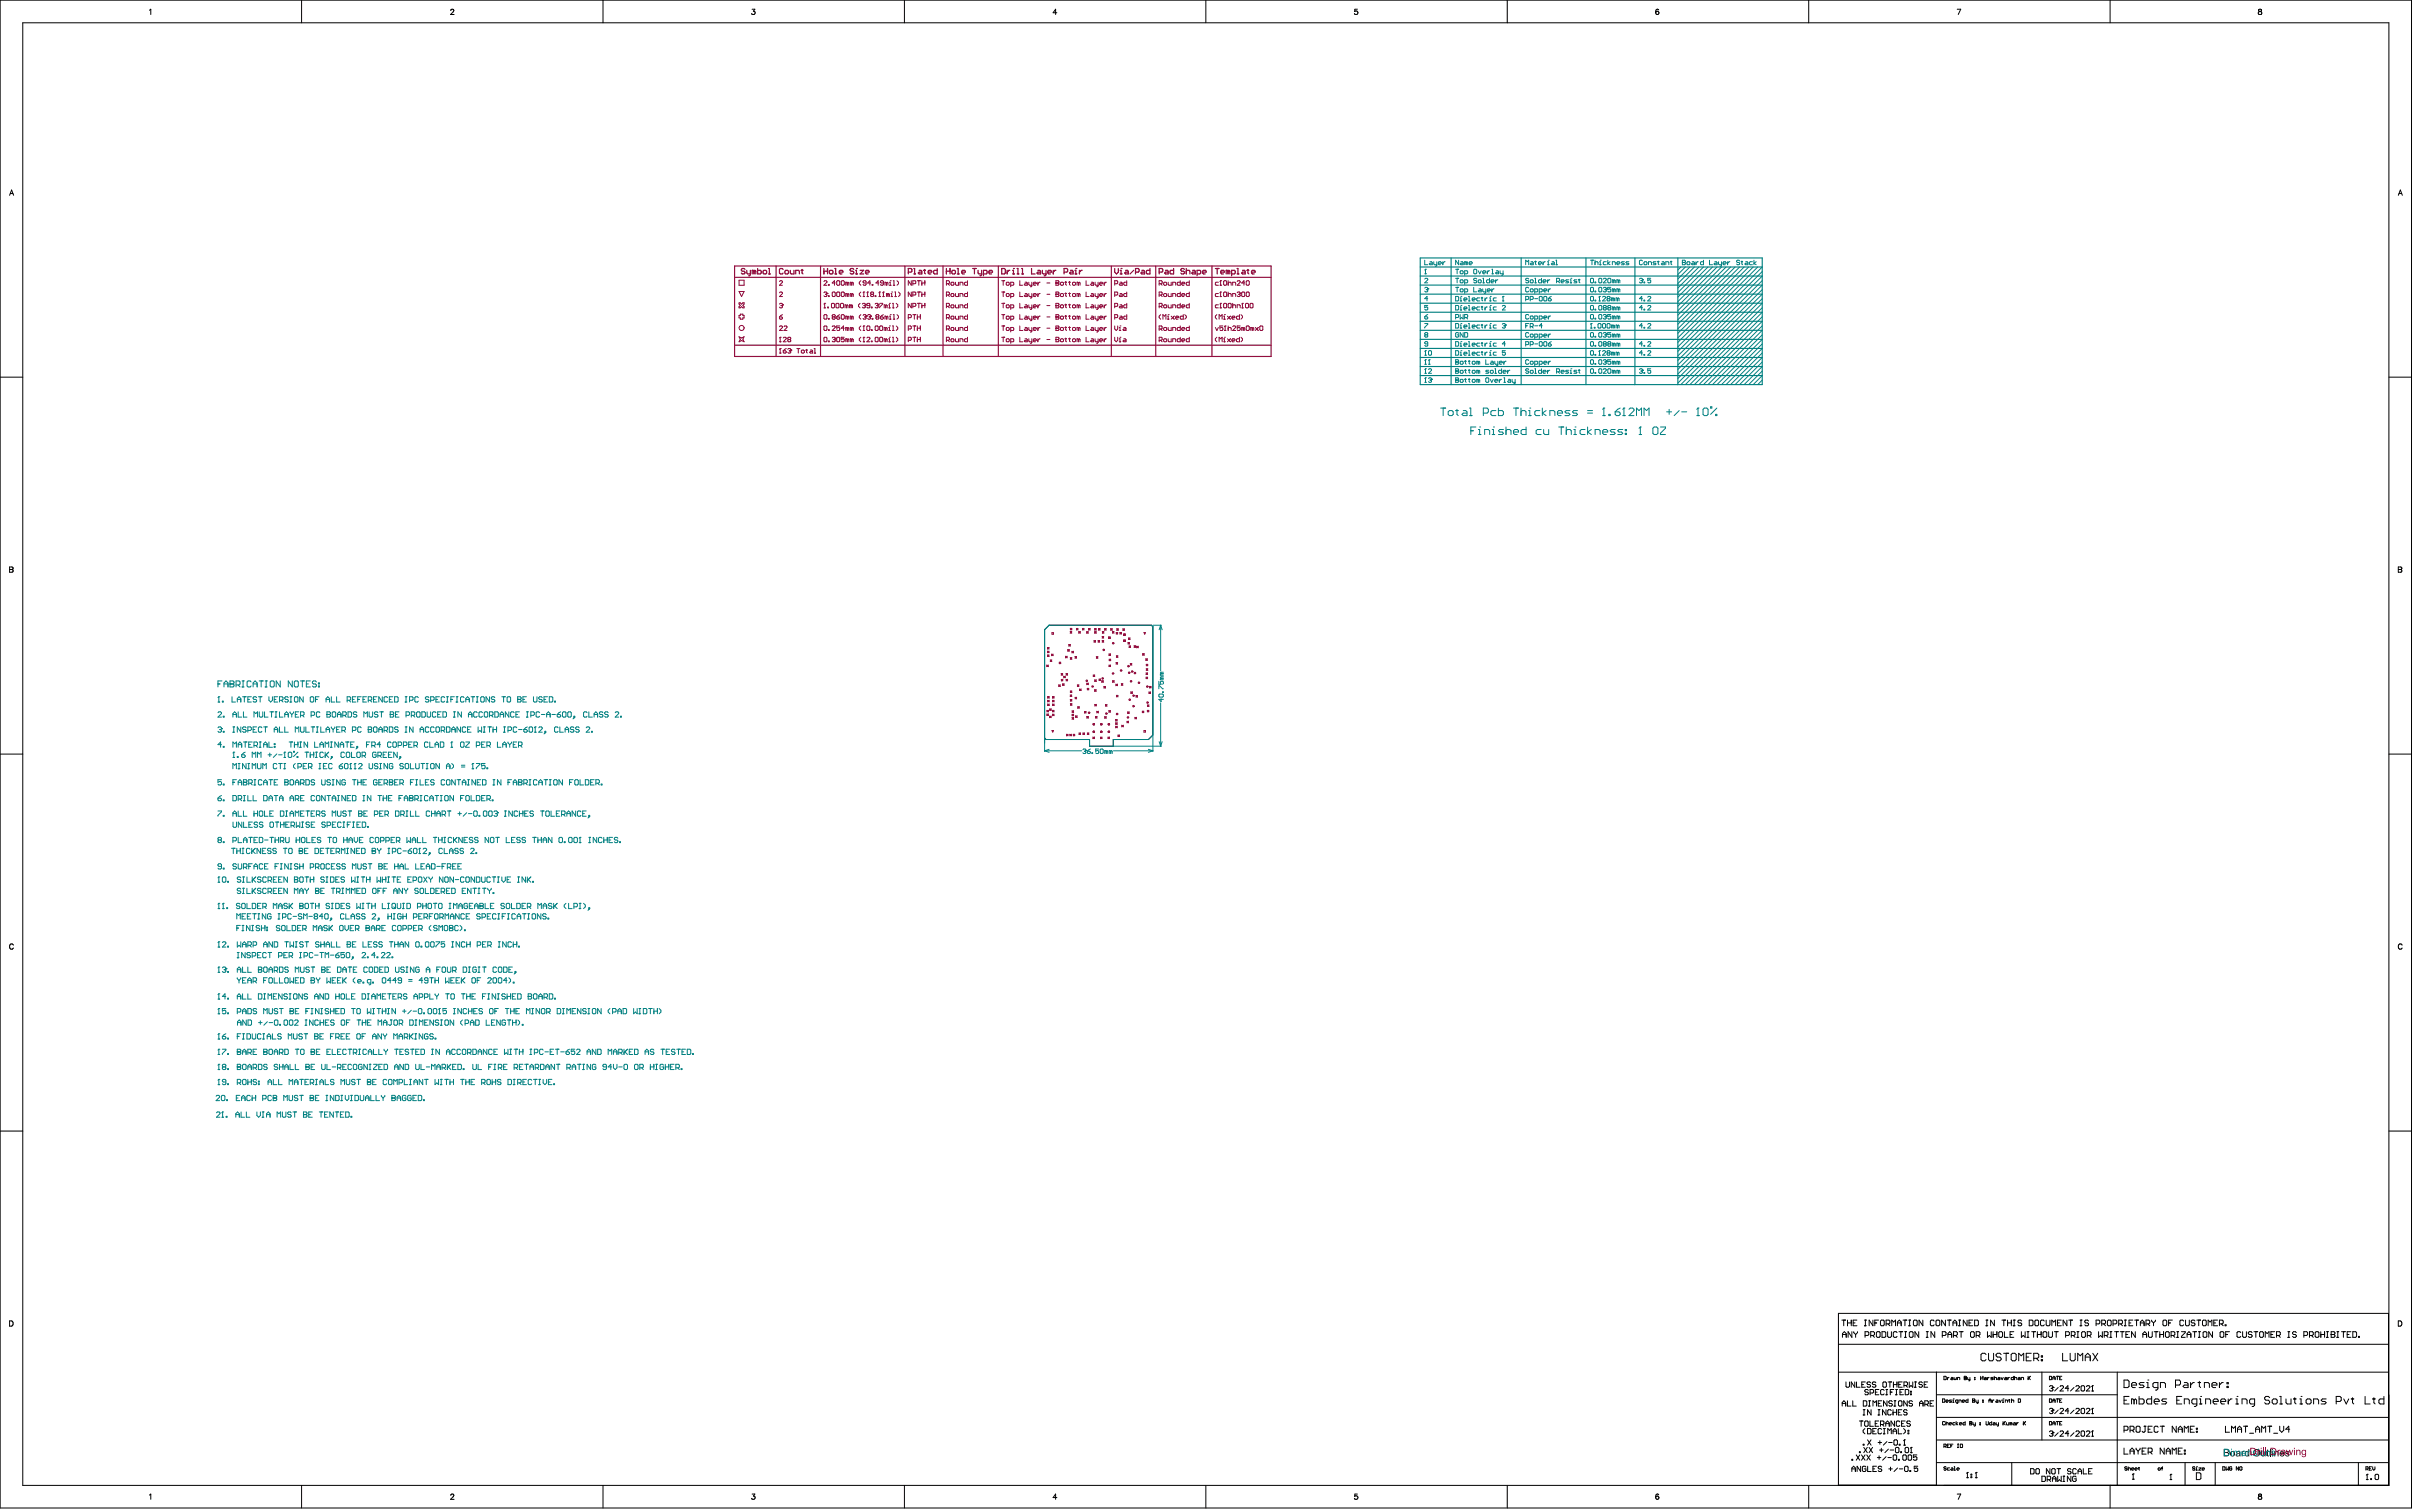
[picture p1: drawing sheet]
<svg xmlns="http://www.w3.org/2000/svg" width="2709mm" height="1694mm" viewBox="0 0 2709 1694" stroke-linecap="round" stroke-linejoin="round" font-family="sans-serif">
<g fill="none" stroke="#000" stroke-width="1.12">
<path d="M0 0h2705v1691h-2705zM168 11l1-1v6M338 0v26M506 12l1-2 2 1-4 5h4M676 0v26M844 10h3l-2 3a2 2 0 0 1 1 3 2 2 0 0 1-3-1M1014 0v26M1185 14h-4l3-4v6M1352 0v26M1522 10h-2l-1 3a2.1 2.1 0 0 1 4 0 2.1 2.1 0 0 1-1 3 2.1 2.1 0 0 1-3-1M1691 0v26M1860 11l-1-1a3 3 0 0 0-2 4"/>
<path d="M2029 0v26M2195 10h4l-3 6M2367 0v26M2533 11v1l4 2a2 2 0 0 1-2 2 2 2 0 0 1-2-2l4-2-1-1zM26 26h2653v1639h-2653zM11 219l2-6 2 6M12 217h2M2690 219l2-6 2 6M2691 217h3M0 423h26M2679 423h26M11 636h3v2h-1l2 2-1 1-3 1z"/>
<path d="M11 638h2M2690 636h4v2h-2l2 2-1 1-3 1zM2690 638h2M1172 706l5-5h114l2 2v121l-5 5h-39v8h-27v-8h-49l-1-2zM0 845h26M2679 845h26M15 1060a2.2 2.2 0 0 0-3-2 2.2 2.2 0 0 0-1 3v1a2.2 2.2 0 0 0 1 2 2.2 2.2 0 0 0 3-1M2694 1060a2.2 2.2 0 0 0-2-2 2.2 2.2 0 0 0-2 3v1a2.2 2.2 0 0 0 2 2 2.2 2.2 0 0 0 2-1M0 1268h26M2679 1268h26M11 1481h2a3 3 0 0 1 2 3 3 3 0 0 1-2 3h-2zM2066 1480h4"/>
<path d="M2066 1499v-4l3-2 2 2v4M2066 1496h5M2068 1480v6M2072 1480v6M2072 1483h4M2076 1480v6M2077 1493v6l-4-6v6M2078 1483h3M2079 1493v1l2 2M2081 1496v3M2083 1480h-5v6h5M2083 1493v1l-2 2"/>
<path d="M2091 1480h2M2091 1486h2M2092 1497h3l1-1v-2l-1-1h-3v6M2092 1480v6M2098 1497h3l1-1v-2l-1-1h-3v6M2100 1497l2 2M2101 1480v6l-5-6v6M2103 1483h2M2104 1494l2-1h2l1 1v4l-1 1h-2l-2-1zM2107 1480h-4v6M2110 1480h2l1 1v4l-1 1h-2l-1-1v-4zM2111 1493h3l1 1v4l-1 1h-3z"/>
<path d="M2115 1484h4l1-1v-2l-1-1h-4v6M2117 1493v5l1 1h2l1-1v-5M2118 1484l2 2M2122 1486v-6l2 2 2-2v6M2128 1494l-1-1h-2l-1 1v4l1 1h2l1-1M2128 1486v-4l2-2 2 2v4M2128 1483h4M2130 1493h4M2132 1493v6M2134 1480h5M2136 1493h2M2136 1499h2"/>
<path d="M2137 1480v6M2137 1493v6M2141 1480h2M2141 1486h2M2142 1480v6M2143 1493h2l1 1v4l-1 1h-2l-2-1v-4zM2147 1480h2l1 1v4l-1 1h-2l-1-1v-4zM2152 1493v6l-4-6v6M2157 1480v6l-5-6v6M2160 1493h3M2160 1499h3M2162 1493v6"/>
<path d="M2169 1481l-1-1h-2l-1 1v4l1 1h2l1-1M2170 1493v6l-4-6v6M2171 1481l1-1h3l1 1v4l-1 1h-3l-1-1zM2178 1497h4l1-1v-2l-1-1h-4v6M2182 1480v6l-4-6v6M2184 1480h4M2185 1499v-4l2-2 2 2v4M2185 1496h4M2186 1480v6M2190 1486v-4l3-2 2 2v4M2190 1483h5M2191 1497h3l1-1v-2l-1-1h-3v6"/>
<path d="M2193 1497l2 2M2197 1480h2M2197 1486h2M2197 1493h5M2198 1480v6M2200 1493v6M2206 1480v6l-4-6v6M2208 1483h2M2210 1494l1-1h2l1 1v4l-1 1h-2l-1-1zM2213 1480h-5v6h5M2215 1480h3l1 1v4l-1 1h-3zM2216 1497h4l1-1v-2l-1-1h-4v6"/>
<path d="M2219 1497l2 2M2227 1480h2M2227 1486h2M2228 1480v6M2229 1493v6l2-2 2 2v-6M2235 1496h5M2235 1493v6M2237 1480v6l-4-6v6M2240 1493v6M2242 1494l1-1h2l1 1v4l-1 1h-2l-1-1zM2245 1480h5M2247 1480v6"/>
<path d="M2248 1493v6h4M2252 1483h4M2252 1480v6M2254 1496h3M2256 1480v6M2258 1480h2M2258 1486h2M2259 1493h-5v6h5M2259 1480v6M2267 1493v6l2-2 2 2v-6M2268 1481l-2-1h-2l-1 1 1 2h2l2 1-2 2h-2l-1-1M2273 1493h3"/>
<path d="M2273 1499h3M2275 1493v6M2276 1480h3l1 1v4l-1 1h-3zM2279 1493h4M2281 1493v6M2283 1480h2l2 1v4l-2 1h-2l-1-1v-4zM2285 1496h4M2285 1493v6M2289 1493v6M2291 1494l1-1h3l1 1v4l-1 1h-3l-1-1zM2293 1481l-1-1h-2l-1 1v4l1 1h2l1-1M2295 1480v5l1 1h2l1-1v-5"/>
<path d="M2298 1493v5l1 1h2l1-1v-5M2301 1486v-6l2 2 3-2v6M2304 1493h4M2306 1493v6M2308 1483h2M2312 1480h-4v6h4M2317 1497h3l1-1v-2l-1-1h-3v6M2318 1480v6l-4-6v6M2320 1480h5M2322 1480v6M2323 1497h3l1-1v-2l-1-1h-3v6M2325 1497l2 2"/>
<path d="M2329 1493h3M2329 1499h3M2331 1493v6M2333 1480h2M2333 1486h2M2334 1480v6M2335 1494l1-1h2l1 1v4l-1 1h-2l-1-1zM2341 1497h3l1-1v-2l-1-1h-3v6M2342 1481l-1-1h-2l-1 1 1 2h2l1 1-1 2h-2l-1-1M2343 1497l2 2M2351 1484h3l1-1v-2l-1-1h-3v6M2354 1493v6l2-2 2 2v-6"/>
<path d="M2357 1484h3l1-1v-2l-1-1h-3v6M2359 1484l2 2M2360 1497h3l1-1v-2l-1-1h-3v6M2362 1497l2 2M2365 1480h2l1 1v4l-1 1h-2l-1-1v-4zM2366 1493h3M2366 1499h3M2367 1493v6M2370 1484h3l1-1v-2l-1-1h-3v6M2372 1493h4M2374 1493v6M2376 1484h3l2-1v-2l-2-1h-3v6"/>
<path d="M2378 1493h4M2378 1484l3 2M2380 1493v6M2383 1480h2M2383 1486h2M2384 1480v6M2384 1496h2M2388 1483h2M2389 1493h-5v6h5M2392 1480h-4v6h4M2394 1480h4M2395 1493v6l-4-6v6"/>
<path d="M2396 1480v6M2401 1486v-4l2-2 2 2v4M2401 1483h4M2403 1499v-4l2-2 3 2v4M2403 1496h5M2407 1484h3l1-1v-2l-1-1h-3v6M2409 1484l2 2M2410 1493v5l1 1h2l1-1v-5M2413 1480v1l2 2M2415 1483v3M2416 1493h4M2417 1480v1l-2 2"/>
<path d="M2418 1493v6M2422 1496h5M2422 1493v6M2427 1493v6M2427 1480h2l1 1v4l-1 1h-2l-1-1v-4zM2429 1494l1-1h2l1 1v4l-1 1h-2l-1-1zM2432 1483h2M2435 1497h3l1-1v-2l-1-1h-3v6M2436 1480h-4v6M2437 1497l2 2M2441 1493h3M2441 1499h3"/>
<path d="M2442 1493v6M2447 1493h4v1l-4 4v1h4M2449 1481l-1-1h-2l-1 1v4l1 1h2l1-1M2451 1480v5l1 1h2l1-1v-5M2453 1496h4M2453 1499v-4l2-2 2 2v4M2459 1493h5M2461 1493v6M2462 1481l-1-1h-2l-1 2 1 1h2l1 2-1 1h-2l-1-1M2464 1480h4M2466 1493h2M2466 1499h2"/>
<path d="M2466 1480v6M2467 1493v6M2471 1494l1-1h2l1 1v4l-1 1h-2l-1-1zM2471 1480h2l2 1v4l-2 1h-2l-1-1v-4zM2477 1486v-6l2 2 2-2v6M2482 1493v6l-5-6v6M2483 1483h2M2487 1480h-4v6h4M2489 1484h3l2-1v-2l-2-1h-3v6M2490 1494l1-1h2l1 1v4l-1 1h-2l-1-1zM2491 1484l3 2M2496 1485h1v1h-1z"/>
<path d="M2496 1496h2M2501 1493h-5v6M2513 1494l-1-1h-2l-1 1v4l1 1h2l1-1M2515 1493v5l1 1h2l2-1v-5M2526 1494l-1-1h-2l-1 1 1 2h2l1 1-1 2h-2l-1-1M2528 1493h4M2530 1493v6M2534 1494l1-1h2l2 1v4l-2 1h-2l-1-1zM2541 1499v-6l2 2 2-2v6M2547 1496h2M2551 1493h-4v6h4M2553 1497h4l1-1v-2l-1-1h-4v6"/>
<path d="M2555 1497l3 2M2566 1493h2M2566 1499h2M2567 1493v6M2576 1494l-2-1h-2l-1 1 1 2h2l2 1-2 2h-2l-1-1M2584 1497h3l1-1v-2l-1-1h-3v6M2590 1497h3l2-1v-2l-2-1h-3v6M2592 1497l3 2M2598 1493h2l1 1v4l-1 1h-2l-1-1v-4zM2603 1496h4M2603 1493v6M2607 1493v6"/>
<path d="M2609 1493h2M2609 1499h2M2610 1493v6M2615 1496h3M2615 1493h3l1 1-1 2 1 2-1 1h-3zM2621 1493h2M2621 1499h2M2622 1493v6M2626 1493h4M2628 1493v6M2633 1496h2M2637 1493h-4v6h4"/>
<path d="M2639 1493h3l1 1v4l-1 1h-3zM2645 1498h1v1h-1zM2690 1481h2a3 3 0 0 1 2 3 3 3 0 0 1-2 3h-2zM2062 1507h617M2228 1519l-2-2h-3l-1 2v5l1 2h3l2-2M2230 1517v7l2 2h3l1-2v-7M2244 1519l-1-2h-3l-1 2v1l1 1h3l1 2v1l-1 2h-3l-1-2M2247 1517h6M2250 1517v9M2257 1517h3l1 2v5l-1 2h-3l-1-2v-5zM2278 1517h-5v9h5M2313 1517v9h6"/>
<path d="M2322 1517v7l1 2h3l1-2v-7M2347 1517l6 9M2353 1517l-6 9M2062 1538h617M2172 1538v127M2264 1526v-9l3 3 3-3v9M2273 1521h2M2281 1523h4l2-2v-2l-2-2h-4v9M2284 1523l3 3M2289 1524h2v2h-2zM2289 1520h2v1h-2zM2290 1538v76"/>
<path d="M2330 1526v-9l3 3 3-3v9M2339 1521h5M2339 1526v-6l3-3 2 3v6M2375 1538v127M2070 1549v5l1 1h2l1-1v-5M2080 1549v6l-4-6v6M2082 1549v6h4M2088 1552h2M2092 1549h-4v6h4M2095 1559l-1-1h-1l-1 2 1 1h1l1 2-1 1h-1l-1-1M2098 1550l-1-1h-2l-1 2 1 1h2l1 2-1 1h-2l-1-1M2104 1550l-1-1h-2l-1 2 1 1h2l1 2-1 1h-2l-1-1"/>
<path d="M2107 1558h-4v6h4M2113 1549h2l1 1v4l-1 1h-2l-1-1v-4zM2113 1559l-1-1h-2l-1 1v4l1 1h2l1-1M2115 1558h2M2116 1558v6M2118 1549h4M2120 1549v6M2124 1552h4M2124 1549v6M2124 1558h-4v6M2126 1558h2M2127 1558v6"/>
<path d="M2128 1549v6M2130 1552h2M2133 1549h-3v6h3M2135 1558h-4v6h4M2135 1553h3l1-1v-2l-1-1h-3v6M2137 1558h3l1 1v4l-1 1h-3zM2137 1553l2 2M2141 1549v6l2-2 2 2v-6M2143 1560h1v1h-1zM2147 1555h2M2147 1549h2M2148 1549v6"/>
<path d="M2156 1550l-1-1h-2l-1 2 1 1h2l1 2-1 1h-2l-1-1M2158 1552h2M2162 1549h-4v6h4M2180 1543l3 1-1 3h-2zM2184 1544v3M2186 1544l-2 2M2189 1544l1 1v2h-1l-1-1h1h1M2192 1544v3l2-1v-2M2195 1547v-3l3 1v2M2203 1543l3 1-1 3h-2zM2203 1545h2M2207 1544l1 3h1"/>
<path d="M2209 1544v3l-1 1M2215 1546v1zM2215 1544v1zM2221 1545h3M2221 1543v4M2224 1543v4M2226 1544l2 1v2h-2l-1-1h1h2M2229 1544v3M2231 1544l-2 2M2235 1544l-2 1 2 1v1h-2M2237 1545l2-1v3M2237 1543v4"/>
<path d="M2241 1544l2 1v2h-2l-1-1h1h2M2244 1544l2 3 1-3M2249 1544l2 1v2h-2l-1-1h1h2M2252 1544v3M2254 1544l-2 2M2258 1543v4h-2v-2l2-1M2259 1545l2-1 1 3M2259 1543v4M2264 1544l2 1v2h-2l-1-1h1h2M2267 1547v-3h2l1 3M2275 1543v4M2275 1545l2 2"/>
<path d="M2277 1543l-2 3M2299 1543l2 1v3h-2zM2299 1555l1-1h2l1 1-1 2M2301 1557h1M2302 1557l1 1-1 2h-2l-1-1M2302 1547v-3l2-1 1 1v3M2302 1545h3M2306 1543h3M2307 1543v4M2308 1556l-3 4M2310 1545h1M2310 1555l1-1h2l1 1v1l-4 4h4"/>
<path d="M2313 1543h-3v4h3M2320 1557h-4l3-3v6M2326 1556l-4 4M2328 1555l1-1h2l1 1v1l-4 4h4M2335 1554h2l1 1v4l-1 1h-2l-1-1v-4zM2340 1555l1-1h2l1 1v1l-4 4h4M2346 1555l1-1v6M2346 1560h2M2382 1547h5l1 2v5l-1 2h-5zM2391 1553h5v-2l-1-1h-3l-1 1v3l1 2h3M2405 1550h-4l-2 1 2 2h2l2 1-2 2h-4M2408 1556h2"/>
<path d="M2408 1550h1v6M2420 1556h-4l-1-2v-3l1-1h4v7l-1 1h-2M2423 1556v-6h4l2 1v5M2440 1553h4l2-2v-2l-2-2h-4v9M2450 1550h3l1 1v5h-4l-2-2 2-1h4M2457 1550v6M2461 1550h-1l-3 3M2465 1550h3M2467 1549v5l1 2M2472 1556v-6h5l1 1v5M2481 1553h5v-2l-1-1h-3l-1 1v3l1 2h3M2489 1550v6"/>
<path d="M2494 1550h-2l-3 3M2498 1554h1v2h-1zM2498 1550h1v1h-1zM2066 1576v-4l2-2 2 2v4M2066 1573h4M2072 1570v6h4M2078 1570v6h4M2090 1570h3l1 1v4l-1 1h-3zM2096 1576h2M2096 1570h2M2097 1570v6M2097 1562h3l1-1v-2l-1-1h-3v6"/>
<path d="M2101 1576v-6l2 2 2-2v6M2103 1561h2M2107 1573h2M2111 1570h-4v6h4M2115 1564h2M2116 1570v6l-3-6v6M2120 1561h2M2122 1571l-1-1h-2l-1 2 1 1h2l1 2-1 1h-2l-1-1M2124 1576h2M2124 1570h2M2125 1570v6M2126 1564h2"/>
<path d="M2130 1570h2l1 1v4l-1 1h-2l-1-1v-4zM2131 1561h2M2139 1570v6l-4-6v6M2143 1563h1v1h-1zM2145 1571l-1-1h-2l-1 2 1 1h2l1 2-1 1h-2l-1-1M2153 1573h4M2153 1576v-4l2-2 2 2v4M2159 1574h3l1-1v-2l-1-1h-3v6M2161 1574l2 2M2165 1573h2M2169 1570h-4v6h4M2172 1564h203"/>
<path d="M2179 1568l2 1v3h-2zM2183 1571h2l-1-1h-1v2h1M2189 1570h-2h-1l1 1 2 1h-3M2190 1572h1M2190 1570h1v2M2196 1572h-3l1-2h2v3h-1M2197 1572v-2h2l1 2M2201 1571h2v-1h-2l1 2h1M2207 1568v4h-2v-2h2M2212 1568l3 1-1 3h-2zM2212 1570h2M2216 1570l1 2h2"/>
<path d="M2219 1570v3h-2M2224 1572h.1M2224 1570h.1M2231 1570h2M2231 1572v-2l1-2 1 2v2M2235 1570v2M2236 1570l-1 1M2239 1570h2v2h-2h-1l1-1h2M2242 1570l1 2 2-2M2246 1572h1M2246 1570h1v2M2249 1572v-2h3v2"/>
<path d="M2253 1570h1M2254 1569v3M2256 1570h2l1 2M2256 1568v4M2264 1568l2 1v3h-2zM2299 1568l2 1v3h-2zM2299 1580l1-1h2l1 1-1 2M2302 1572v-2l2-2 1 2v2M2302 1570h3M2306 1568h3M2307 1568v4M2310 1570h1"/>
<path d="M2310 1580l1-1h2l1 1v1l-4 4h4M2313 1568h-3v4h3M2328 1580l1-1h2l1 1v1l-4 4h4M2335 1579h2l1 1v4l-1 1h-2l-1-1v-4zM2340 1580l1-1h2l1 1v1l-4 4h4M2346 1580l1-1v6M2382 1570h3M2388 1566h-6v8h6M2394 1570v4M2394 1570l-2-2h-1v6M2394 1570l1-2 1 2v4M2399 1566v8h4l2-1v-3l-2-2h-4"/>
<path d="M2413 1566v8h-4l-1-1v-3l1-2h4M2416 1571h6v-1l-2-2h-3l-1 2v3l1 1h3M2430 1568h-4l-1 2 1 1h3l1 2-1 1h-4M2441 1570h3M2447 1566h-6v8h6M2450 1574v-6h4l2 2v4M2464 1574h-4l-2-1v-3l2-2h4v7l-1 2h-2M2467 1574h3M2467 1568h1v6M2474 1574v-6h4l1 2v4M2482 1571h6v-1l-2-2h-2l-2 2v3l2 1h2M2491 1571h5v-1l-1-2h-3l-1 2v3l1 1h3"/>
<path d="M2499 1568v6M2503 1568h-1l-3 3M2508 1568h1v6M2508 1574h2M2515 1574v-6h4l1 2v4M2529 1574h-5l-1-1v-3l1-2h5v7l-2 2h-1M2546 1567l-2-1h-3l-1 1v1l1 2h3l2 1v2l-2 1h-3l-1-1M2550 1568h3l1 2v3l-1 1h-3l-2-1v-3zM2557 1566h1v8M2557 1574h3M2564 1568v5l1 1h5v-6M2572 1568h3"/>
<path d="M2574 1567v6l1 1M2579 1574h3M2579 1568h2v6M2588 1568h3l1 2v3l-1 1h-3l-2-1v-3zM2595 1574v-6h4l2 2v4M2609 1568h-4l-2 2 2 1h3l1 2-1 1h-5M2620 1571h4l2-1v-3l-2-1h-4v8M2629 1568l3 6 2-6M2637 1568h3M2639 1567v6l1 1M2653 1566v8h5M2661 1568h3"/>
<path d="M2662 1567v6l2 1M2674 1566v8h-4l-2-1v-3l2-2h4M2085 1593h4M2087 1593v6M2090 1580h2M2090 1586h2M2091 1580v6M2092 1593h2l1 1v4l-1 1h-2l-1-1v-4zM2097 1593v6h4M2099 1580v6l-4-6v6M2103 1596h2M2106 1580h2"/>
<path d="M2106 1586h2M2107 1593h-4v6h4M2107 1580v6M2109 1597h3l1-1v-2l-1-1h-3v6M2111 1597l2 2M2115 1596h4M2115 1599v-4l2-2 2 2v4M2115 1580v6l-4-6v6M2121 1581l-1-1h-2l-1 1v4l1 1h2l1-1M2123 1580v6M2123 1583h4M2125 1593v6l-4-6v6"/>
<path d="M2127 1580v6M2129 1583h2M2131 1594l-1-1h-2l-1 1v4l1 1h2l1-1M2133 1596h2M2133 1580h-4v6h4M2137 1593h-4v6h4M2139 1581l-1-1h-2l-1 2 1 1h2l1 2-1 1h-2l-1-1M2143 1594l-1-1h-2l-1 2 1 1h2l1 2-1 1h-2l-1-1M2172 1589h507M2181 1594h-2v4l2-1M2183 1596l1-1 1 3M2183 1594v4"/>
<path d="M2186 1596h3l-1-1-2 1 1 2h1M2193 1595l-3 1 1 2h2M2194 1594v4M2196 1595l-2 1 2 2M2198 1596h2v-1l-2 1v2h2M2204 1594v4h-2v-2l2-1M2209 1594h3l-1 4h-2zM2209 1596h2M2213 1595l1 3h2M2216 1595v3l-2 1M2221 1597v1zM2221 1595v1z"/>
<path d="M2228 1594v4l2-1v-3M2234 1594v4l-3-1 1-2h2M2236 1595l2 1v2h-2l-1-1 1-1h2M2239 1595l1 3h1M2241 1595v3l-1 1M2247 1594v4M2247 1596l2 2M2249 1594l-2 2M2250 1595l1 3h2v-3M2255 1596l-1-1v3M2255 1596v2M2255 1596l1-1 1 1v2"/>
<path d="M2259 1595l2 1v2h-2l-1-1 1-1h2M2262 1595v3M2264 1595l-2 1M2269 1594v4M2270 1596l2 2M2272 1594l-3 2M2299 1594h2v4h-2zM2301 1582h1M2302 1582l1 1-1 2h-2l-1-1M2302 1598v-3l2-1 1 1v3M2302 1596h3M2306 1594h3"/>
<path d="M2307 1594v4M2308 1581l-3 4M2310 1596h1M2313 1594h-3v4h3M2320 1582h-4l3-3v6M2326 1581l-4 4M2346 1585h2M2397 1599h2l1 1v5l-1 1h-2l-1-1v-5zM2405 1599h2M2406 1599v6l-1 1-2-1M2414 1599h-5v7h5M2423 1599h4"/>
<path d="M2425 1599v7M2441 1599v7l-5-7v7M2461 1599h-4v7h4M2496 1599v7h5M2516 1599h5M2519 1599v7M2543 1599h5M2546 1599v7M2557 1599v5l2 2 2-2v-5M2090 1619h1v1h-1zM2092 1602l-2 2v2l2 2M2095 1614l4 6"/>
<path d="M2095 1602h3l1 1v4l-1 1h-3zM2099 1614l-4 6M2101 1605h1M2104 1602h-3v6h3M2106 1617h4M2108 1615v4M2110 1603l-1-1h-2l-1 1v4l1 1h2l1-1M2112 1608h2M2112 1602h2M2113 1602v6M2116 1616l-4 4M2117 1608v-6l2 2 2-2v6"/>
<path d="M2118 1617h4M2123 1605h4M2123 1608v-4l2-2 2 2v4M2125 1614h2l1 1v4l-1 1h-2l-1-1v-4zM2129 1602v6h4M2130 1619h1v1h-1zM2135 1615l1-1v6M2135 1602l2 2v2l-2 2M2140 1604h1v1h-1zM2140 1607h1v1h-1zM2172 1614h506M2187 1619h-3v4h3"/>
<path d="M2190 1619h-2v4M2195 1619h2M2196 1619v4M2199 1619l2 1v3h-2zM2299 1605l1-1h2l1 1-1 2M2301 1607h1M2302 1607l1 1-1 2h-2l-1-1M2308 1606l-3 4M2310 1605l1-1h2l1 1v1l-4 4h4M2320 1607h-4l3-3v6M2326 1606l-4 4M2328 1605l1-1h2l1 1v1l-4 4h4"/>
<path d="M2335 1604h2l1 1v4l-1 1h-2l-1-1v-4zM2340 1605l1-1h2l1 1v1l-4 4h4M2346 1610h2M2346 1605l1-1v6M2382 1604h4l1-2v-2l-1-1h-4v7M2389 1604h3l2-2v-2l-2-1h-3v7M2391 1604l3 2M2409 1602h3M2421 1600l-2-1h-2l-1 1v5l1 1h2l2-1M2443 1606v-5l2-2 3 2v5M2443 1602h5M2450 1606v-7l2 2 2-2v7"/>
<path d="M2457 1602h2M2463 1601h2v1h-2zM2463 1605h2v1h-2zM2503 1606v-7l2 2 2-2v7M2510 1602h4M2510 1606v-5l2-2 2 2v5M2523 1607h5M2530 1602h4M2530 1606v-5l2-2 2 2v5M2537 1606v-7l2 2 2-2v7M2550 1607h5M2568 1602h-4l3-3v7"/>
<path d="M2077 1636h1v1h-1zM2082 1631l4 6M2085 1628h1v1h-1zM2086 1631l-4 6M2088 1631l4 6M2090 1623l4 6M2092 1631l-4 6M2094 1631l4 6M2094 1623l-4 6M2096 1623l4 6M2098 1631l-4 6M2100 1623l-4 6"/>
<path d="M2106 1634h4M2108 1632v4M2108 1626h4M2110 1624v4M2115 1633l-3 4M2117 1634h4M2118 1625l-4 4M2120 1626h4M2124 1631h2l1 1v4l-1 1h-2l-1-1v-4zM2127 1623h2l1 1v4l-1 1h-2l-1-1v-4zM2129 1636h1v1h-1zM2132 1628h1v1h-1z"/>
<path d="M2135 1620h2M2135 1631h2l1 1v4l-1 1h-2l-1-1v-4zM2138 1623h2l1 1v4l-1 1h-2l-1-1v-4zM2141 1631h2l1 1v4l-1 1h-2l-1-1v-4zM2143 1624l1-1v6M2143 1629h2M2150 1631h-4v3l2-1 2 1v2l-1 1h-2l-1-1M2172 1640h507M2180 1622l3-1-1-2h-2v4M2182 1622l1 1M2184 1621h1M2188 1621h1"/>
<path d="M2195 1623h2M2256 1640v25M2382 1624v6h5M2389 1630v-4l2-2 3 2v4M2389 1627h5M2396 1624v1l2 2M2398 1627v3M2400 1624v1l-2 2M2403 1627h2M2407 1624h-4v6h4M2409 1628h4l1-1v-2l-1-1h-4v6M2412 1628l2 2"/>
<path d="M2427 1624v6l-4-6v6M2430 1627h4M2430 1630v-4l2-2 2 2v4M2436 1630v-6l3 2 2-2v6M2443 1627h2M2448 1624h-5v6h5M2450 1629h1v1h-1zM2450 1626h1v1h-1zM2451 1640v25M2485 1640v25M2645 1640v25M2077 1650v-4l2-2 2 2v4"/>
<path d="M2077 1647h4M2087 1644v6l-4-6v6M2093 1645l-1-1h-2l-1 1v4l1 1h2l1-1v-2h-2M2095 1644v6h4M2101 1647h2M2105 1644h-4v6h4M2111 1645l-1-1h-2l-1 2 1 1h2l1 2-1 1h-2l-1-1M2118 1647h4M2120 1645v4M2128 1646l-4 4M2130 1647h4M2137 1644h2l1 1v4l-1 1h-2l-1-1v-4z"/>
<path d="M2142 1649h1v1h-1zM2151 1644h-4v3l2-1 2 1v2l-1 1h-2l-1-1M2183 1645l-1-1-2 1 1 1 2 1-1 1h-2M2187 1646h-3l1 2h2M2189 1646h1v2h-1h-1l1-1h1M2192 1648h1M2192 1644v4M2195 1647h2v-1h-2v2h2M2206 1657h2M2206 1652l1-1v6M2211 1656h1v1h-1zM2211 1653h1v1h-1z"/>
<path d="M2215 1657h2M2215 1652l1-1v6M2277 1647h3l1 1v3l-1 1h-3zM2284 1647h2l1 1v3l-1 1h-2l-1-1v-3zM2290 1655h3l1 1v4l-1 1h-3zM2296 1659h3l1-1v-2l-1-1h-3v6M2298 1659l2 2M2299 1647v5l-4-5v5M2302 1658h4M2302 1647h2l1 1v3l-1 1h-2l-1-1v-3zM2307 1647h4M2308 1655v6l2-2 2 2v-6"/>
<path d="M2309 1647v5M2314 1655h2M2315 1655v6M2323 1655v6l-4-6v6M2323 1648l-1-1h-2l-1 2 1 1h2l1 1-1 1h-2l-1-1M2329 1656l-1-1h-2l-1 1v4l1 1h2l1-1v-2h-2M2329 1648l-1-1h-2l-1 1v3l1 1h2l1-1M2331 1650h4M2331 1652v-3l2-2 2 2v3M2337 1647v5h4M2343 1650h2M2346 1647h-3v5h3"/>
<path d="M2386 1645l-1-1-2 1 1 1 2 1-1 1h-2M2387 1646h2v2M2387 1644v4M2391 1647h2v-1h-2v2h2M2392 1658h2M2392 1653l1-1v6M2395 1647h2l-1-1h-1v2h1M2398 1646h2M2399 1645l1 3M2421 1646h2l-1 2h-1zM2424 1646h2M2426 1644l-1 4"/>
<path d="M2434 1659h2M2434 1654l1-1v6M2462 1645l-1-1-2 1 1 1 2 1-1 1h-2M2463 1648h1M2463 1646h1v2M2463 1651h4l1 1v6l-1 1h-4zM2466 1646h3l-3 2h3M2470 1647h2v-1h-2l1 2h1M2493 1644l3 1-1 3h-2zM2497 1644v4l1-1 1 1v-4M2503 1645l-1-1-1 1v3h2v-2h-1M2511 1644v4l-3-4v4"/>
<path d="M2512 1645l1-1 2 1-1 3h-2zM2654 1647l2-1-1-2h-1v4M2654 1659h2M2654 1654l1-1v6M2655 1647l1 1M2657 1646h2M2659 1658h1v1h-1zM2660 1644h-3v4h3M2661 1644v3l1 1 2-1v-3M2665 1653h2l1 1v4l-1 1h-2l-1-1v-4zM168 1676l1-1v6M338 1665v26"/>
<path d="M506 1676l1-1 2 1-4 5h4M676 1665v26M844 1675h3l-2 2a2 2 0 0 1 1 3 2 2 0 0 1-3 0M1014 1665v26M1185 1679h-4l3-4v6M1352 1665v26M1522 1675h-2l-1 3a2.1 2.1 0 0 1 4 0 2.1 2.1 0 0 1-1 3 2.1 2.1 0 0 1-3-1M1691 1665v26M1860 1676l-1-1a3 3 0 0 0-2 4M2029 1665v26M2062 1665v-193h617v193M2195 1675h4l-3 6"/>
<path d="M2302 1661v-4l2-2 2 2v4M2314 1661h2M2367 1665v26M2533 1675v2l4 2a2 2 0 0 1-2 2 2 2 0 0 1-2-2l4-3-1-1z"/>
<circle cx="1859" cy="14" r="1.8"/>
<circle cx="1859" cy="1679" r="1.8"/>
</g>
<g fill="#000">
<path d="M2514 1627h1v1l1-1h1l-2 1v5h-1zM2536 1627h1v4l1 1 2-1v-4h1v6h-1v-1l-1 1-2-1zM2543 1625h1v2h1v1h-1v4l1 1-2-1v-4h-1zM2546 1625h1v8h-1zM2551 1627h1v1l1-1h2l1 6h-1v-5h-1h-2v5h-1zM2564 1627h2l1 1h1h-2h-2l4 2v2l-1 1h-2l-2-1v-1h1l1 1 2-1-3-1z"/>
<path d="M2494 1625h5l1 1v2a.9 .9 0 0 0-1 1 .9 .9 0 0 0 1 0v2l-1 1-5 1zM2495 1626v2h4l-1-2zM2495 1629v3l4-1-1-2z"/>
<path d="M2501 1630a3 3 0 0 1 6 0 3 3 0 0 1-6 0zM2502 1630a2 2 0 0 0 4 0 2 2 0 0 0-4 0z"/>
<path d="M2508 1627h2h2l1 6-1-1-2 1-2-1v-2l4-1-2-1-2 1zM2509 1631v1h1l2-2z"/>
<path d="M2519 1627h1l2 1v-3h1v8l-1-1-2 1-2-1v-2zM2519 1628v3l2 1 1-1v-2l-1-1z"/>
<path d="M2527 1629a4 4 0 0 1 8 0 4 4 0 0 1-8 0zM2529 1626l-1 2 1 3 2 1 2-1 1-2-1-2-1-2z"/>
<path d="M2548 1625h1v1h-1zM2548 1627h1v6h-1z"/>
<path d="M2558 1628l2-1 2 1v2h-4l1 2 3-1-1 1-2 1-2-1v-2zM2558 1628v1h3l-1-1z"/>
<circle cx="2615" cy="1496" r=".4"/>
<circle cx="2203" cy="1545" r=".3"/>
<circle cx="2303" cy="1556" r=".4"/>
<circle cx="2347" cy="1554" r=".4"/>
<circle cx="2409" cy="1547" r=".4"/>
<circle cx="2191" cy="1568" r=".3"/>
<circle cx="2212" cy="1570" r=".3"/>
<circle cx="2247" cy="1568" r=".3"/>
<circle cx="2347" cy="1579" r=".4"/>
<circle cx="2468" cy="1566" r=".4"/>
<circle cx="2509" cy="1566" r=".4"/>
<circle cx="2581" cy="1566" r=".4"/>
<circle cx="2209" cy="1596" r=".3"/>
<circle cx="2303" cy="1581" r=".4"/>
<circle cx="2136" cy="1614" r=".4"/>
<circle cx="2303" cy="1606" r=".4"/>
<circle cx="2347" cy="1604" r=".4"/>
<circle cx="2144" cy="1623" r=".4"/>
<circle cx="2207" cy="1651" r=".4"/>
<circle cx="2216" cy="1651" r=".4"/>
<circle cx="2393" cy="1652" r=".4"/>
<circle cx="2435" cy="1653" r=".4"/>
<circle cx="2464" cy="1644" r=".3"/>
<circle cx="2655" cy="1653" r=".4"/>
</g>
<g fill="none" stroke="#008080" stroke-width="1.12">
<path d="M1172 706v121l1 2M1293 703v121M1302 701l1 5M1302 701l-2 5M1302 701v51M1302 788v49M1172 828v15M1222 829v8M1249 829v8M1293 825v18M1300 832l2 5M1303 832l-1 5"/>
<path d="M1172 842l5 1"/>
</g>
<circle cx="1177" cy="701" r=".2" fill="#008080"/>
<path d="M1293 703l-2-2h-114l-5 5M1293 701h10M1173 829h49M1222 837h27M1250 837h53M1293 824l-5 5h-39M1177 840l-5 2h41M1215 841l2-1 1 1M1249 842h44M1288 840l5 2M1293 842l-5 1" fill="none" stroke="#008080" stroke-width="1.12"/>
<circle cx="1218" cy="841" r=".3" fill="#008080"/>
<g fill="none" stroke="#008080" stroke-width="1.12">
<path d="M1223 840l-3 2M1232 840h-3v2l2-1 1 1-1 3-2-1M1216 842h1M1217 842l1 1-1 2-2-1M1218 841l-1 1M1220 842h2l1 2-3 1zM1225 844h1v1h-1zM1234 841l1-1 2 1v3l-1 1-2-1zM1241 842l-2-1v4M1241 842v3M1241 842l1-1v1v3M1246 842l-2-1v4"/>
<path d="M1246 842v3M1246 842l1-1v1v3"/>
</g>
<g fill="#008080">
<path d="M2505 1626h1v1l2-1 1 1 1-1 2 1 1 5h-1l-1-5-2 1v4h-1v-5l-2 1v4h-1z"/>
<path d="M2521 1626h1v1l1-1 2 1v5l-1-4v-1l-2 1v4h-1z"/>
<path d="M2527 1627l2-1 2 1v1l-2-1-1 1 3 2v2h-2h-2v-1l1-1 1 2 2-1-4-2z"/>
<path d="M2541 1626h1v1l2-1 2 1v5h-1v-4l-1-1-1 1v4h-2z"/>
<path d="M2548 1627l3-1 1 2h-3l3 2v1l-1 1h-2l-1-1v-1l1 1 1 1 1-1-3-2z"/>
<path d="M2494 1624h4l2 1 1 3-2 4h-5zM2495 1625v6h4l1-2-1-3z"/>
<path d="M2502 1624h1v1h-1zM2502 1626h1v6h-1z"/>
<path d="M2515 1627l2-1 2 1v3h-4l2 2 2-1v1h-3h-1l-1-3zM2516 1628l-1 1h3l-1-2z"/>
<path d="M2533 1624h1v1h-1zM2533 1626h1v6h-1z"/>
<path d="M2535 1629a3 3 0 0 1 6 0 3 3 0 0 1-6 0zM2536 1629a2 2 0 0 0 4 0 2 2 0 0 0-4 0z"/>
</g>
<g fill="none" stroke="#008080" stroke-width="1.12">
<path d="M1885 299l-3 4M1890 299l-8 9M1895 299l-13 14M1900 299l-18 19M1906 299l-24 24M1911 299l-29 29M1916 299l-34 34M1921 299l-39 39M1926 299l-44 44M1931 299l-49 49M1936 299l-54 54M1941 299l-59 59"/>
<path d="M1946 299l-64 65M1951 299l-69 70M1956 299l-74 75M1961 299l-79 80M1966 299l-84 85M1971 299l-89 90M1976 299l-94 95M1598 307h2M1599 302v5M1976 320l-94 94M1976 309l-94 95M1976 315l-94 94"/>
<path d="M1976 304l-94 95M1601 335h-3l2-3v5M1976 330l-94 94M1976 335l-94 94M1976 325l-94 94M1976 340l-91 91M1598 355h2l1 2-2 1zM1601 342h-3v3l2-1 1 1-1 3-2-1M1601 353l-3 2M1976 355l-76 76M1976 345l-86 86M1976 350l-81 81"/>
<path d="M1598 363h3l-3 5M1976 375l-55 56M1976 360l-70 71M1976 365l-65 66M1976 370l-60 61M1601 386h-2l-1-1 1-2 2 1v3l-1 1-2-1M1976 396l-35 35M1976 380l-50 51M1976 386l-45 45M1976 391l-40 40M1976 416l-15 15M1976 406l-25 25"/>
<path d="M1976 401l-30 30M1976 411l-20 20M1976 421l-10 10M1976 426l-5 5M1302 755l-1 2h4M1302 755h3M1305 759h-3l-1 1h1M1305 754h-3l-1 1h1M1300 764v3h2l-1-2 1-1 3 1-1 2M1300 772v-3l5 3M1301 778h3l1 3-1 1h-3l-1-1zM1302 760l-1 2h4"/>
<path d="M1302 760h3M1304 776h1h-1zM1302 783v4l-2-3h5"/>
</g>
<g fill="none" stroke="#008080" stroke-width="1.3">
<path d="M1593 289h383v142h-383zM1593 299h383M1628 289v142M1706 289v142M1779 289v142M1834 289v142M1882 289v142M1593 320h383M1593 309h383M1593 340h383M1593 330h383M1593 350h383"/>
<path d="M1593 370h383M1593 360h383M1593 391h383M1593 380h383M1593 411h383M1593 401h383M1593 421h383"/>
</g>
<circle cx="1599" cy="302" r=".4" fill="#008080"/>
<path d="M1598 313l1-1 2 1-3 4h3M1599 302l-1 1M1598 323l2-1 1 2" fill="none" stroke="#008080" stroke-width="1.12"/>
<circle cx="1601" cy="324" r=".4" fill="#008080"/>
<g fill="none" stroke="#008080" stroke-width="1.12">
<path d="M1636 292v5l-3-5v5M1639 293l2 1v3h-2l-1-1 1-1h2M1644 294l-1-1v4M1644 294l1-1 1 1v3M1644 294v3M1648 295h3l-1-2-2 1 1 3h1M1600 325h.1M1600 325l1 1-1 1-2-1M1601 324l-1 1M1633 356h2l1-1-1-2h-2v5M1638 353v5l1-2 2 2v-5M1643 356h2l1-1-1-2h-2v5"/>
<path d="M1644 356l2 2M1599 375h-1l1-2 2 1-1 1M1599 375l-1 1 1 2 2-1-1-2M1599 375h1M1636 374l-1-1-2 1v3v1l3-1v-2h-2M1641 373v5l-3-5v5M1643 373h2l1 1v3l-1 1h-2zM1711 365h2M1715 363h-4v5M1716 366h3l1-2-1-1h-3v5M1718 366l2 2M1721 365h4"/>
<path d="M1730 365h-4l3-2v5M1598 419h2M1599 413v6"/>
</g>
<circle cx="1599" cy="413" r=".4" fill="#008080"/>
<path d="M1599 413l-1 1M1602 414l1-1 3 1-4 5h4M1598 429h2M1599 424v5" fill="none" stroke="#008080" stroke-width="1.12"/>
<circle cx="1599" cy="424" r=".4" fill="#008080"/>
<path d="M1599 424h-1M1602 424h3l1 1" fill="none" stroke="#008080" stroke-width="1.12"/>
<circle cx="1606" cy="425" r=".4" fill="#008080"/>
<path d="M1598 398h2M1599 393v5M1604 426h1M1605 426l1 1-1 2-3-1M1606 425l-1 1" fill="none" stroke="#008080" stroke-width="1.12"/>
<circle cx="1599" cy="393" r=".4" fill="#008080"/>
<path d="M1599 393l-1 1M1603 393l3 1v3l-1 1-3-1v-3zM1633 413v6h2l1-1-1-2h-2" fill="none" stroke="#008080" stroke-width="1.12"/>
<circle cx="1633" cy="416" r=".4" fill="#008080"/>
<g fill="none" stroke="#008080" stroke-width="1.12">
<path d="M1633 413h2l1 1-1 2h-2M1639 415l2 1-1 3-2-1zM1643 415h1M1644 414v4v1M1647 415h2M1648 414v4l1 1M1652 415l3 1-1 3-3-1zM1658 416l-2-1v4M1658 416v3M1658 416l1-1 1 1v3M1670 415h-3l-1 1 1 1 3 1-1 1h-3M1672 415l3 1-1 3-3-1z"/>
<path d="M1677 413v6M1677 419h1M1684 413v6h-2l-1-1 1-3h2M1686 417h3l-1-2-2 1v2l2 1M1691 415v4M1693 415l-2 2M1633 424v5h2l1-1-1-2h-2"/>
</g>
<circle cx="1633" cy="426" r=".4" fill="#008080"/>
<g fill="none" stroke="#008080" stroke-width="1.12">
<path d="M1633 383h2l1 1v3l-1 1h-2zM1638 388h1M1638 385h1v3M1633 424h2h1l-1 2h-2M1639 425l2 1-1 3-2-1zM1643 425h1M1644 424v4v1M1647 425h2M1648 424v4l1 1M1652 425l3 1-1 3-3-1zM1658 426l-2-1v4M1658 426v3"/>
<path d="M1658 426l1-1 1 1v3M1667 424h3v4l-1 1-3-1v-4zM1671 425l2 4 2-4M1677 427h3l-1-2-2 1v3h2M1682 425v4M1684 425l-2 2M1687 424h1v5M1687 429h1M1692 425l2 1v3h-2l-1-1 1-1h2M1696 425v3l1 1h2M1699 425v5h-1"/>
</g>
<circle cx="1639" cy="383" r=".4" fill="#008080"/>
<path d="M1642 386h3l-1-1-2 1v1l2 1M1647 388h2M1647 383h1v5M1651 386h4l-1-1-3 1v1l3 1M1660 385h-3l-1 1 1 2h3M1661 385h2M1662 384v3l1 1M1666 385v3M1668 385l-2 1M1671 388h1M1671 385v3" fill="none" stroke="#008080" stroke-width="1.12"/>
<circle cx="1671" cy="383" r=".4" fill="#008080"/>
<path d="M1633 393h2l1 1v3l-1 1h-2zM1638 398h1M1638 395h1v3M1678 385h-2l-1 1 1 2h2M1688 386h-3l3-3v5" fill="none" stroke="#008080" stroke-width="1.12"/>
<circle cx="1639" cy="393" r=".4" fill="#008080"/>
<path d="M1642 397h3l-1-2-2 1v1l2 1M1647 398h2M1647 393h1v5M1651 397h4l-1-2-3 1v1l3 1M1660 395h-3l-1 1 1 2h3M1661 395h2M1662 394v3l1 1M1666 395v3M1668 395l-2 2M1671 398h1M1671 395v3" fill="none" stroke="#008080" stroke-width="1.12"/>
<circle cx="1671" cy="393" r=".4" fill="#008080"/>
<path d="M1633 363h2l1 1v3l-1 1h-2zM1638 368h1M1638 364h1v4M1678 395h-2l-1 1 1 2h2M1688 393h-3v3l2-1 1 1v2l-3-1" fill="none" stroke="#008080" stroke-width="1.12"/>
<circle cx="1639" cy="363" r=".4" fill="#008080"/>
<path d="M1642 366h3l-1-2-2 1v2l2 1M1647 368h2M1647 363h1v5M1651 366h4l-1-2-3 1v2l3 1M1660 364h-3l-1 1 1 3h3M1661 364h2M1662 364v3l1 1M1666 364v4M1668 364l-2 2M1671 368h1M1671 364v4" fill="none" stroke="#008080" stroke-width="1.12"/>
<circle cx="1671" cy="363" r=".4" fill="#008080"/>
<path d="M1678 364h-2l-1 1 1 3h2M1685 364l3-1v1" fill="none" stroke="#008080" stroke-width="1.12"/>
<circle cx="1688" cy="364" r=".4" fill="#008080"/>
<path d="M1633 332h2l1 1v4h-1h-2zM1638 337h1M1638 334h1v3M1687 365h1M1688 365v1v2l-3-1M1688 364v1" fill="none" stroke="#008080" stroke-width="1.12"/>
<circle cx="1639" cy="332" r=".4" fill="#008080"/>
<path d="M1642 336h3l-1-2-2 1v2h2M1647 337h2M1647 332h1v5M1651 336h4l-1-2-3 1v2h3M1660 334h-3l-1 1 1 2h3M1661 334h2M1662 333v4h1M1666 334v3M1668 334l-2 2M1671 337h1M1671 334v3" fill="none" stroke="#008080" stroke-width="1.12"/>
<circle cx="1671" cy="332" r=".4" fill="#008080"/>
<path d="M1678 334h-2l-1 1 1 2h2M1685 337h2M1686 332v5" fill="none" stroke="#008080" stroke-width="1.12"/>
<circle cx="1686" cy="332" r=".4" fill="#008080"/>
<path d="M1686 332l-1 1M1633 342h2l1 1v4l-1 1h-2zM1638 348h1M1638 344h1v4" fill="none" stroke="#008080" stroke-width="1.12"/>
<circle cx="1639" cy="342" r=".4" fill="#008080"/>
<path d="M1642 346h3l-1-2-2 1v2l2 1M1647 348h2M1647 342h1v6M1651 346h4l-1-2-3 1v2l3 1M1660 344h-3l-1 1 1 3h3M1661 344h2M1662 343v4l1 1M1666 344v4M1668 344l-2 2M1671 348h1M1671 344v4" fill="none" stroke="#008080" stroke-width="1.12"/>
<circle cx="1671" cy="342" r=".4" fill="#008080"/>
<g fill="none" stroke="#008080" stroke-width="1.12">
<path d="M1633 302h3M1633 312h3M1634 302v5M1634 312v5M1639 304h2l-1 3-2-1zM1639 314l2 1-1 2-2-1zM1643 307h2l1-1-1-2h-2v5M1643 317h2l1-1-1-2h-2v5M1653 303l1-1 2 1v3l-1 1-2-1zM1656 313l-1-1-2 1 1 2h2l-1 2-2-1M1658 304l2 3 1-3M1659 314l2 1-1 2-2-1z"/>
<path d="M1663 305h3v-1h-3v2l3 1M1663 312h1v5M1663 317h2M1668 304v3M1671 304l-3 1M1671 312v5h-3l-1-1 1-2h3M1672 315h4l-1-1-3 1v1l3 1M1673 302h1v5M1673 307h2M1677 314v3M1678 304h3v3h-3l-1-1 1-1h3M1680 314l-3 1"/>
<path d="M1682 304v2l1 1h3M1686 304v4l-2 1M1678 344h-2l-1 1 1 3h2M1685 343l1-1 2 1-3 5h3M1785 383l2 1v3l-1 1-2-1v-3zM1785 393l2 1v3l-1 1-2-1v-3zM1789 387h1v1h-1zM1789 397h1v1h-1zM1793 384l1-1 3 1v3l-1 1-3-1zM1793 398h2M1794 393v5M1799 386l-1-1 1-2 3 1-1 2"/>
<path d="M1799 386h-1l1 2 3-1-1-1M1799 386h2M1804 386l-1-1 1-2 3 1-1 2M1804 386h-1l1 2 3-1-1-1M1804 386h2M1810 386l-2-1v3M1810 386v2M1810 386l1-1 1 1v2M1815 386l-2-1v3M1815 386v2M1815 386l1-1 1 1v2M1785 413l2 1v4l-1 1-2-1v-4z"/>
<path d="M1789 418h1v1h-1zM1793 414l1-1 3 1v4l-1 1-3-1zM1798 414l1-1 3 1-4 5h4M1803 414l1-1 3 1v4l-1 1-3-1zM1810 416l-2-1v4M1810 416v3M1810 416l1-1 1 1v3M1815 416l-2-1v4M1815 416v3M1815 416l1-1 1 1v3"/>
</g>
<circle cx="1794" cy="393" r=".4" fill="#008080"/>
<g fill="none" stroke="#008080" stroke-width="1.12">
<path d="M1785 353h2v4l-1 1-2-1v-4zM1789 357h1v1h-1zM1793 353h1h3v4l-1 1-3-1zM1798 353h3l1 1M1794 393l-1 1M1797 394l1-1 3 1-4 4h4M1803 396l-1 1 1 1 3-1-1-1M1803 396l-1-1 1-2 3 1-1 2M1803 396h2M1809 396l-1-1v3M1809 396v2M1809 396l1-1 1 1v2"/>
<path d="M1814 396l-1-1v3M1814 396v2M1814 396l1-1 1 1v2"/>
</g>
<circle cx="1802" cy="354" r=".4" fill="#008080"/>
<path d="M1800 355h1M1801 355l1 1-1 2-3-1M1802 354l-1 1M1807 353h-4v2l2-1 2 1-1 3-3-1M1810 355l-2-1v4M1810 355v3M1810 355l1-1 1 1v3M1815 355l-2-1v4M1815 355v3M1815 355l1-1 1 1v3M1784 368h2M1785 363v5" fill="none" stroke="#008080" stroke-width="1.12"/>
<circle cx="1785" cy="363" r=".4" fill="#008080"/>
<g fill="none" stroke="#008080" stroke-width="1.12">
<path d="M1785 332l2 1v4h-1h-2v-4zM1789 337h1h-1zM1793 337h2M1794 332v5M1785 363l-1 1M1788 367h1v1h-1zM1793 363l3 1v3l-1 1-3-1v-3zM1797 364l1-1 3 1v3l-1 1-3-1zM1803 363l3 1v3l-1 1-3-1v-3zM1809 365l-1-1v4M1809 365v3M1809 365l1-1 1 1v3"/>
<path d="M1814 365l-1-1v4M1814 365v3M1814 365l1-1 1 1v3"/>
</g>
<circle cx="1794" cy="332" r=".4" fill="#008080"/>
<g fill="none" stroke="#008080" stroke-width="1.12">
<path d="M1785 312l2 1v3l-1 1-2-1v-3zM1789 316h1v1h-1zM1793 313l1-1 3 1v3l-1 1-3-1zM1798 313l1-1 3 1-4 4h4M1803 313l1-1 3 1v3l-1 1-3-1zM1810 315l-2-1v3M1810 315v2M1810 315l1-1 1 1v2M1815 315l-2-1v3M1815 315v2M1815 315l1-1 1 1v2M1794 332l-1 1"/>
<path d="M1797 333l1-1 3 1-4 4h4M1803 335l-1 1 1 1h3l-1-2M1803 335l-1-1 1-2 3 1-1 2M1803 335h2M1809 335l-1-1v3M1809 335v2M1809 335l1-1 1 1v2M1814 335l-1-1v3M1814 335v2M1814 335l1-1 1 1v2M1785 342l2 1v4l-1 1-2-1v-4zM1789 347h1v1h-1z"/>
<path d="M1793 343l1-1 3 1v4l-1 1-3-1zM1799 345l-1 1 1 2 3-1-1-2M1799 345l-1-1 1-2 3 1-1 2M1799 345h2M1804 345l-1 1 1 2 3-1-1-2M1804 345l-1-1 1-2 3 1-1 2M1804 345h2M1810 345l-2-1v4M1810 345v3M1810 345l1-1 1 1v3M1815 345l-2-1v4M1815 345v3"/>
<path d="M1815 345l1-1 1 1v3M1839 414l2-1 1 2"/>
</g>
<circle cx="1842" cy="415" r=".4" fill="#008080"/>
<g fill="none" stroke="#008080" stroke-width="1.12">
<path d="M1839 313l2-1 1 2M1842 335h-3l2-3v5M1844 337h1h-1zM1848 333l1-1 2 1-3 4h3M1842 345h-3l2-3v6M1844 347h1v1h-1zM1848 343l1-1 2 1-3 5h3M1842 365h-3l2-2v5M1844 367h1v1h-1zM1848 364l1-1 2 1-3 4h3M1842 386h-3l2-3v5M1842 396h-3l2-3v5"/>
<path d="M1844 387h1v1h-1zM1844 397h1v1h-1zM1848 384l1-1 2 1-3 4h3M1848 394l1-1 2 1-3 4h3M1840 416h1M1841 416l1 1-1 2-2-1M1842 415l-1 1M1844 418h1v1h-1zM1851 413h-3v3l2-1 1 1v3l-3-1"/>
</g>
<circle cx="1842" cy="314" r=".4" fill="#008080"/>
<path d="M1840 315h1M1841 315h1l-1 2-2-1M1842 314l-1 1M1844 316h1v1h-1zM1851 312h-3v3l3-1v2v1l-3-1M1598 408h2M1599 403v5" fill="none" stroke="#008080" stroke-width="1.12"/>
<circle cx="1599" cy="403" r=".4" fill="#008080"/>
<path d="M1599 403l-1 1M1602 408h2M1603 403v5" fill="none" stroke="#008080" stroke-width="1.12"/>
<circle cx="1603" cy="403" r=".4" fill="#008080"/>
<path d="M1603 403l-1 1M1633 403v5h2h1l-1-2h-2" fill="none" stroke="#008080" stroke-width="1.12"/>
<circle cx="1633" cy="406" r=".4" fill="#008080"/>
<g fill="none" stroke="#008080" stroke-width="1.12">
<path d="M1633 322h3M1634 322v5M1639 324l2 1-1 2-2-1zM1643 327h2l1-1-1-2h-2v5M1653 322v5h3M1659 324l2 1v2h-2l-1-1h1h2M1663 324v2l1 1h2M1666 324v4l-1 1M1668 326h3v-2l-3 1v1l3 1M1673 324v3M1676 324l-3 2M1633 403h2l1 1-1 2h-2"/>
<path d="M1639 405l2 1-1 2h-2zM1643 405h1M1644 404v4M1647 405h2M1648 404v4h1M1652 405l3 1-1 2h-3zM1658 406l-2-1v3M1658 406v2M1658 406l1-1 1 1v2M1666 403v5h4M1672 405l3 1v2h-3h-1l1-1h3M1677 405v3h3"/>
<path d="M1680 405v4l-2 1M1682 407h3l-1-2-2 1v2h2M1687 405v3M1689 405l-2 2M1785 403l2 1v4h-1h-2v-4zM1789 408h1h-1zM1793 404l1-1 3 1v4h-1h-3zM1798 404l3-1 1 2"/>
</g>
<circle cx="1802" cy="405" r=".4" fill="#008080"/>
<g fill="none" stroke="#008080" stroke-width="1.12">
<path d="M1785 322l2 1v3l-1 1-2-1v-3zM1789 326h1v1h-1zM1793 323l1-1 3 1v3l-1 1-3-1zM1798 323l3-1 1 2M1800 406h1M1801 406l1 1-1 1h-3M1802 405l-1 1M1807 403h-4v3l2-1 2 1-1 2h-3M1810 406l-2-1v3M1810 406v2M1810 406l1-1 1 1v2M1815 406l-2-1v3"/>
<path d="M1815 406v2M1815 406l1-1 1 1v2"/>
</g>
<circle cx="1802" cy="324" r=".4" fill="#008080"/>
<g fill="none" stroke="#008080" stroke-width="1.12">
<path d="M1800 325h1M1801 325l1 1-1 1-3-1M1802 324l-1 1M1807 322h-4v3l2-1 2 1-1 2-3-1M1810 325l-2-1v3M1810 325v2M1810 325l1-1 1 1v2M1815 325l-2-1v3M1815 325v2M1815 325l1-1 1 1v2M1785 373l2 1v3l-1 1-2-1v-3zM1789 377h1v1h-1z"/>
<path d="M1793 374l1-1 3 1v3l-1 1-3-1zM1798 374l3-1 1 2"/>
</g>
<circle cx="1802" cy="375" r=".4" fill="#008080"/>
<g fill="none" stroke="#008080" stroke-width="1.12">
<path d="M1784 292h3M1786 292v5M1789 292v5M1789 294l2-1 1 1v3M1794 293h1v4M1794 297h2M1800 375h1M1801 375l1 1-1 2-3-1M1802 375h-1M1807 373h-4v2h2h2l-1 3-3-1M1810 375h-2v3M1810 375v3"/>
<path d="M1810 375h1h1v3M1815 375h-2v3M1815 375v3M1815 375h1h1v3"/>
</g>
<circle cx="1795" cy="292" r=".4" fill="#008080"/>
<g fill="none" stroke="#008080" stroke-width="1.12">
<path d="M1802 293h-3l-1 1 1 3h3M1803 292v5M1806 293l-3 2 3 2M1808 297v-4h3l1 1v3M1813 295h4l-1-2-3 1v2l3 1M1822 293h-3l-1 1 3 1 1 1-1 1h-3M1827 293h-3v1l2 1 1 1-1 1h-2M1842 293l-1-1-2 1v3l1 1 2-1M1844 294l2-1 1 3-2 1zM1849 297v-4h2l1 1v3M1857 293h-2l-1 1 3 1v1v1h-3M1859 293h2"/>
<path d="M1860 293v3l1 1M1864 293l3 1v3h-3l-1-1 1-1h3M1868 297v-4h3l1 1v3M1873 293h2M1874 293v3l1 1M243 1248l1-1h2l1 1v1l-4 4h4M249 1253h2M250 1247v6"/>
</g>
<circle cx="250" cy="1247" r=".4" fill="#008080"/>
<g fill="none" stroke="#008080" stroke-width="1.12">
<path d="M250 1247l-1 1M254 1252h1v1h-1zM264 1253v-4l2-2 2 2v4M264 1250h4M270 1247v6h4M276 1247v6h4M288 1247v4l2 2 2-2v-4M294 1253h2M294 1247h2M295 1247v6M299 1250h4M299 1253v-4l2-2 2 2v4"/>
<path d="M311 1253v-6l2 2 2-2v6M317 1247v5l1 1h2l1-1v-5M327 1248l-1-1h-2l-1 1 1 2h2l1 1-1 2h-2l-1-1M329 1247h3M331 1247v6M340 1247v6h3l1-1-1-2h-3"/>
</g>
<circle cx="340" cy="1250" r=".4" fill="#008080"/>
<g fill="none" stroke="#008080" stroke-width="1.12">
<path d="M242 1229l1-1h2l1 1v1l-4 4h4M249 1228h2l1 1v4l-1 1h-2l-1-1v-4zM254 1233h1v1h-1zM265 1231h2M269 1228h-4v6h4M271 1231h4M271 1234v-4l2-2 2 2v4M281 1229l-1-1h-2l-1 1v4l1 1h2l1-1M283 1231h4M283 1228v6M287 1228v6M295 1232h3l1-1v-2l-1-1h-3v6"/>
<path d="M304 1229l-1-1h-1l-1 1v4l1 1h1l1-1M306 1228v6h3l1-1-1-2h-3M340 1247h3l1 1-1 2h-3M346 1250h2M350 1247h-4v6h4M358 1247h4M360 1247v6M364 1250h2M368 1247h-4v6h4M374 1247v6l-4-6v6M376 1247h4M378 1247v6"/>
<path d="M382 1250h2M386 1247h-4v6h4M388 1247h3l1 1v4l-1 1h-3zM394 1252h1v1h-1z"/>
</g>
<circle cx="306" cy="1231" r=".4" fill="#008080"/>
<path d="M306 1228h3l1 1-1 2h-3M318 1234v-6l2 2 2-2v6M324 1228v5l1 1h2l1-1v-5M334 1229l-1-1h-2l-1 2 1 1h2l1 2-1 1h-2l-1-1M336 1228h4M338 1228v6M348 1228v6h3l1-1-1-2h-3" fill="none" stroke="#008080" stroke-width="1.12"/>
<circle cx="348" cy="1231" r=".4" fill="#008080"/>
<g fill="none" stroke="#008080" stroke-width="1.12">
<path d="M348 1228h3l1 1-1 2h-3M354 1231h2M358 1228h-4v6h4M366 1228h2M366 1234h2M367 1228v6M374 1228v6l-3-6v6M376 1228h3l1 1v4l-1 1h-3zM382 1228h2M382 1234h2M383 1228v6M387 1228v4l2 2 2-2v-4"/>
<path d="M393 1228h2M393 1234h2M394 1228v6M398 1228h3l1 1v4l-1 1h-3zM404 1228v5l1 1h2l1-1v-5M410 1231h4M410 1234v-4l2-2 2 2v4M416 1228v6h4M422 1228v6h4M428 1228l2 3M430 1231v3M432 1228l-2 3"/>
<path d="M440 1228v6h2l1-1-1-2h-2"/>
</g>
<circle cx="440" cy="1231" r=".4" fill="#008080"/>
<g fill="none" stroke="#008080" stroke-width="1.12">
<path d="M261 849h2M262 843v6M261 922v5l1 1h2l1-1v-5M271 922v6l-4-6v6M273 922v6h4M279 925h2M283 922h-4v6h4M289 923l-1-1h-2l-1 1 1 2h2l1 1-1 2h-2l-1-1M295 923l-1-1h-2l-1 1 1 2h2l1 1-1 2h-2l-1-1M303 923l1-1h2l1 1v4l-1 1h-2l-1-1zM309 922h4M311 922v6"/>
<path d="M315 925h4M315 922v6M319 922v6M321 925h1M324 922h-3v6h3M326 926h3l1-1v-2l-1-1h-3v6M328 926l2 2M332 922v6l2-2 2 2v-6M338 928h2M338 922h2M339 922v6M347 923l-1-1h-2l-1 1 1 2h2l1 1-1 2h-2l-1-1"/>
<path d="M349 925h2M353 922h-4v6h4M365 923l-1-1h-2l-1 1 1 2h2l1 1-1 2h-2l-1-1M367 926h3l1-1v-2l-1-1h-3v6M373 925h2M377 922h-4v6h4M383 923l-1-1h-2l-1 1v4l1 1h2l1-1M385 928h2M385 922h2M386 922v6M390 925h1M393 922h-3v6"/>
<path d="M395 928h2M395 922h2M396 922v6M400 925h2M404 922h-4v6h4M406 922h3l1 1v4l-1 1h-3zM412 927h1v1h-1zM266 1068h2M266 1074h2M267 1068v6M275 1068v6l-4-6v6M281 1069l-1-1h-2l-1 2 1 1h2l1 2-1 1h-2l-1-1"/>
<path d="M283 1072h3l1-1v-2l-1-1h-3v6M289 1071h2M293 1068h-4v6h4M299 1069l-1-1h-2l-1 1v4l1 1h2l1-1M301 1068h4M303 1068v6M312 1072h3l1-1v-2l-1-1h-3v6M318 1071h2M322 1068h-4v6h4M324 1072h3l1-1v-2l-1-1h-3v6M326 1072l2 2M336 1068h2"/>
<path d="M336 1074h2M337 1068v6M341 1072h3l1-1v-2l-1-1h-3v6M351 1069l-1-1h-2l-1 1v4l1 1h2l1-1M353 1071h4M359 1068h4M361 1068v6M365 1074v-6l2 2 2-2v6M371 1071h4M376 1071h3l1 2-1 1h-2l-1-1zM380 1068l-4 3M386 1068h-4v3l2-1 2 1v2l-1 1h-2l-1-1"/>
<path d="M389 1068h2l1 1v4l-1 1h-2l-1-1v-4zM395 1073h1v1h-1zM396 1074l-2 2M406 1069l1-1h2l1 1v1l-4 4h4M412 1073h1v1h-1zM421 1071h-4l3-3v6M423 1073h1v1h-1zM428 1069l1-1h2l1 1v1l-4 4h4M434 1069l1-1h2l1 1v1l-4 4h4M440 1073h1v1h-1zM440 1228h2l1 1-1 2h-2M445 1231h4"/>
<path d="M445 1234v-4l2-2 2 2v4M455 1229l-1-1h-2l-1 1v4l1 1h2l1-1v-2h-2M461 1229l-1-1h-2l-1 1v4l1 1h2l1-1v-2h-2M463 1231h2M467 1228h-4v6h4M469 1228h3l1 1v4l-1 1h-3zM475 1233h1v1h-1z"/>
</g>
<circle cx="262" cy="843" r=".4" fill="#008080"/>
<path d="M262 843l-1 1M266 848h1v1h-1zM271 846h3l1 2-1 1h-2l-1-1zM275 843l-4 3M283 849v-6l2 2 2-2v6M289 849v-6l2 2 2-2v6M301 846h4M303 844v4M310 845l-3 4M312 846h4M318 849h2M319 843v6" fill="none" stroke="#008080" stroke-width="1.12"/>
<circle cx="319" cy="843" r=".4" fill="#008080"/>
<g fill="none" stroke="#008080" stroke-width="1.12">
<path d="M244 767h3M249 763h-5v7M251 767h5M251 770v-4l2-3 3 3v4M258 763v7h3l1-1-1-2h-3M319 843l-1 1M324 843h2l1 1v4l-1 1h-2l-1-1v-4zM329 842h1v1h-1zM333 848h1v1h-1zM334 843l-5 5M342 843h4M344 843v6"/>
<path d="M348 843v6M348 846h4M352 843v6M354 843h2M354 849h2M355 843v6M363 844l-1-1h-2l-1 1v4l1 1h2l1-1M365 843v6M366 846l3 3M369 843l-4 4M372 848h1v1h-1zM373 849l-2 2"/>
<path d="M386 844l-1-1h-2l-1 1v4l1 1h2l1-1M389 843h2l1 1v4l-1 1h-2l-1-1v-4zM394 843v6h4M400 844l1-1h2l1 1v4l-1 1h-2l-1-1zM406 847h3l1-1v-2l-1-1h-3v6M408 847l2 2M422 844l-1-1h-2l-1 1v4l1 1h2l1-1v-2h-2M424 847h3l1-1v-2l-1-1h-3v6M426 847l2 2M430 846h2M434 843h-4v6h4M436 846h2"/>
<path d="M440 843h-4v6h4M446 843v6l-4-6v6M448 848h1v1h-1zM449 849l-2 2"/>
</g>
<circle cx="258" cy="767" r=".4" fill="#008080"/>
<g fill="none" stroke="#008080" stroke-width="1.12">
<path d="M1715 414l-1-1-3 1 1 2 3 1-1 2-3-1M1716 416l3-1 1 3-3 1zM1721 413h1v6M1721 419h2M1729 413v6h-3v-3v-1h3M1731 417h3l-1-2-2 1v3h2M1736 415v4M1738 415l-2 2M1746 417h2l1-3-1-1h-2v6M1748 417l1 2M1751 417h3l-1-2-2 1 1 3h1M1759 415h-2l-1 1 3 2v1h-3"/>
<path d="M1761 419h2M1761 415h1v4M258 763h3l1 2-1 2h-3M265 768h3l1-1v-2l-1-2h-3v7M267 768l2 2M271 763h3M271 770h3M273 763v7M282 765l-1-2h-3l-1 2v4l1 1h3l1-1M284 767h4M284 770v-4l2-3 2 3v4M291 763h4"/>
<path d="M293 763v7M297 763h3M297 770h3M299 763v7M304 763h2l2 2v4l-2 1h-2l-1-1v-4zM314 763v7l-4-7v7M328 763v7l-5-7v7M331 763h2l2 2v4l-2 1h-2l-1-1v-4zM337 763h4M339 763v7M344 767h2M348 763h-4v7h4"/>
<path d="M355 765l-1-2h-3l-1 3 1 1h3l1 2-1 1h-3l-1-1M357 766h1v1h-1zM357 769h1v1h-1z"/>
</g>
<circle cx="1762" cy="413" r=".4" fill="#008080"/>
<g fill="none" stroke="#008080" stroke-width="1.12">
<path d="M1715 313l-1-1-3 1 1 2h3l-1 2-3-1M1717 314l3 1-1 2-3-1zM1721 312h1v5M1721 317h2M1729 312v5h-3v-2v-1h3M1731 315h3l-1-1-2 1v2h2M1736 314v3M1738 314l-2 1M1746 315h2l1-2-1-1h-2v5M1748 315l1 2M1751 315h3l-1-1-2 1 1 2h1M1759 314h-2l-1 1 3 1v1h-3"/>
<path d="M1761 317h2M1761 314h1v3M1711 336h3l1-3-1-1h-3v5M1716 336h3l1-3-1-1h-3v5M1721 335h4M1726 333l1-1 3 1v4h-1h-3zM1731 333l1-1 3 1v4h-1h-3zM1737 335h2l1 2h-3zM1740 332l-3 3M1715 353h-1h-3v4l1 1 3-1M1717 354l3 1-1 3-3-1zM1721 358h3l1-1-1-3h-3v5"/>
<path d="M1726 358h3l1-3-1-1h-3v5M1731 356h4l-1-2-3 1v2l3 1M1737 354v4M1739 354l-2 2M1711 386h3l1-2-1-1h-3v5M1716 386h3l1-2-1-1h-3v5M1721 386h4M1726 384l1-1 3 1v3l-1 1-3-1zM1731 384l1-1 3 1v3l-1 1-3-1zM1737 386h2l1 1-3 1zM1740 383l-3 3M1769 415h-3l-1 1 4 2-1 1h-3"/>
<path d="M1770 415h2M1771 414v4l1 1"/>
</g>
<circle cx="1762" cy="312" r=".4" fill="#008080"/>
<g fill="none" stroke="#008080" stroke-width="1.12">
<path d="M1711 297v-5l2 1 2-1v5M1717 293l3 1v3h-3l-1-1 1-1h3M1721 293h2M1722 293v3l1 1M1726 295h3l-1-2-2 1v3h2M1731 293v4M1733 293l-2 2M1736 293h1v4M1736 297h1M1769 314h-3l-1 1 4 1-1 1h-3M1770 314h2M1771 313v3l1 1"/>
<path d="M1715 323l-1-1-3 1v3l1 1 3-1M1717 324l3 1-1 2-3-1zM1721 327h3l1-2-1-1h-3v5M1726 327h3l1-2-1-1h-3v5M1731 326h4l-1-2-3 1v1l3 1M1737 324v3M1739 324l-2 2M1715 374l-1-1-3 1v3l1 1 3-1M1717 375h3l-1 3-3-1zM1721 378h3l1-3h-1h-3v5M1726 378h3l1-3h-1h-3v5M1731 376h4l-1-1h-3v2l3 1"/>
<path d="M1737 375v3M1739 375l-2 1M1715 404l-1-1-3 1v4h1h3M1717 405l3 1-1 2h-3zM1721 408h3l1-2-1-1h-3v5M1726 408h3l1-2-1-1h-3v5M1731 407h4l-1-2-3 1v2h3M1737 405v3M1739 405l-2 2"/>
</g>
<circle cx="1737" cy="292" r=".4" fill="#008080"/>
<path d="M1598 292v5h3M1604 293l2 1v3h-2l-1-1 1-1h2M1608 293v3l1 1h2M1611 293v5h-1M1613 295h4l-1-2-3 1v2l3 1M1618 293v4M1621 293l-3 2M1741 293l2 1v3h-2l-1-1 1-1h2M1745 297h2M1745 292h1v5M1887 292v5h2l1-1-1-2h-2" fill="none" stroke="#008080" stroke-width="1.12"/>
<circle cx="1887" cy="294" r=".4" fill="#008080"/>
<g fill="none" stroke="#008080" stroke-width="1.12">
<path d="M1887 292h2l1 1-1 1h-2M1892 294l3-1v3l-2 1zM1898 293l2 1v3h-2l-1-1 1-1h2M1902 293v4M1905 293l-3 2M1911 292v5h-3l-1-3 1-1h3M1917 292v5h4M1923 293l3 1v3h-3l-1-1 1-1h3M1927 293v3l1 1h3M1931 293v5h-2M1933 295h3l-1-2-2 1v2l2 1M1938 293v4"/>
<path d="M1940 293l-2 2M1951 293l-1-1-2 1 1 1 2 1-1 2-2-1M1953 293h2M1954 293v3l1 1M1958 293l2 1v3h-2l-1-1 1-1h2M1966 293h-3l-1 1 1 3h3M1967 292v5M1970 293l-3 2 3 2M244 1199h2M245 1193v6"/>
</g>
<circle cx="245" cy="1193" r=".4" fill="#008080"/>
<path d="M245 1193l-1 1M250 1196l-1-1 1-2h2l1 1-1 2M250 1196l-1 1 1 2h2l1-1-1-2M250 1196h2M255 1198h1v1h-1zM266 1193v6h3l1-1-1-2h-3" fill="none" stroke="#008080" stroke-width="1.12"/>
<circle cx="266" cy="1196" r=".4" fill="#008080"/>
<g fill="none" stroke="#008080" stroke-width="1.12">
<path d="M266 1193h3l1 1-1 2h-3M273 1193h2l1 1v4l-1 1h-2l-1-1v-4zM278 1196h4M278 1199v-4l2-2 2 2v4M284 1197h3l1-1v-2l-1-1h-3v6M286 1197l2 2M290 1193h3l1 1v4l-1 1h-3zM300 1194l-1-1h-2l-1 2 1 1h2l1 2-1 1h-2l-1-1M311 1194v-1h-2l-1 1 1 2h2v2v1h-2l-1-1M313 1196h4M313 1193v6M317 1193v6"/>
<path d="M319 1196h4M319 1199v-4l2-2 2 2v4M325 1193v6h4M331 1193v6h4M343 1193v6h3l1-1-1-2h-3"/>
</g>
<circle cx="343" cy="1196" r=".4" fill="#008080"/>
<g fill="none" stroke="#008080" stroke-width="1.12">
<path d="M245 1176v6M244 1182h2M343 1193h3l1 1-1 2h-3M349 1196h2M353 1193h-4v6h4M361 1193v5l1 1h2l1-1v-5M367 1193v6h4M373 1196h4M379 1197h2l1-1v-2l-1-1h-2v6M380 1197l2 2M384 1196h2M388 1193h-4v6h4"/>
<path d="M394 1194l-1-1h-2l-1 1v4l1 1h2l1-1M396 1194l1-1h2l1 1v4l-1 1h-2l-1-1zM406 1194l-1-1h-2l-1 1v4l1 1h2l1-1v-2h-2M412 1193v6l-4-6v6M414 1193h2M414 1199h2M415 1193v6M419 1193h4v1l-4 4v1h4M425 1196h2M429 1193h-4v6h4M431 1193h3l1 1v4l-1 1h-3zM443 1196h4"/>
<path d="M443 1199v-4l2-2 2 2v4M452 1193v6l-4-6v6M454 1193h3l1 1v4l-1 1h-3zM466 1193v5l1 1h2l1-1v-5M472 1193v6h4M478 1196h4M484 1199v-6l2 2 2-2v6M490 1196h4M490 1199v-4l2-2 2 2v4M496 1197h3l1-1v-2l-1-1h-3v6M498 1197l2 2M502 1193v6"/>
<path d="M503 1196l3 3M506 1193l-4 4M508 1196h2M512 1193h-4v6h4M514 1193h3v1v4v1h-3zM519 1198h1v1h-1zM530 1193v5l1 1h2l1-1v-5M536 1193v6h4M548 1196h2M552 1193h-4v6M554 1193h2M554 1199h2"/>
<path d="M555 1193v6M559 1197h3l1-1v-2l-1-1h-3v6M561 1197l2 2M565 1196h2M569 1193h-4v6h4M577 1197h3l1-1v-2l-1-1h-3v6M579 1197l2 2M583 1196h2M586 1193h-3v6h3M588 1193h4M590 1193v6M594 1196h4"/>
<path d="M594 1199v-4l2-2 2 2v4M600 1197h3l1-1v-2l-1-1h-3v6M602 1197l2 2M606 1193h3l1 1v4l-1 1h-3zM612 1196h4M612 1199v-4l2-2 2 2v4M622 1193v6l-4-6v6M624 1193h4M626 1193v6M636 1197h3l1-1v-2l-1-1h-3v6M638 1197l2 2M642 1196h4"/>
<path d="M642 1199v-4l2-2 2 2v4M648 1193h4M650 1193v6M654 1193h1M654 1199h1M655 1193v6M662 1193v6l-4-6v6M668 1194l-1-1h-2l-1 1v4l1 1h2l1-1v-2h-2M680 1196h-3l-1-1 1-2h2l1 1v4l-1 1h-2l-1-1M686 1196h-4l3-3v6M688 1193v4l2 2 2-2v-4M694 1196h4"/>
<path d="M701 1193h2l1 1v4l-1 1h-2l-1-1v-4zM713 1193h2l1 1v4l-1 1h-2l-1-1v-4zM718 1197h3l1-1v-2l-1-1h-3v6M720 1197l2 2M729 1196h4M729 1193v6M733 1193v6M735 1193h2M735 1199h2M736 1193v6M744 1194l-1-1h-2l-1 1v4l1 1h2l1-1v-2h-2M746 1196h4"/>
<path d="M746 1193v6M750 1193v6M752 1196h2M756 1193h-4v6h4M758 1197h3l1-1v-2l-1-1h-3v6M760 1197l2 2M764 1198h1v1h-1z"/>
</g>
<circle cx="245" cy="1176" r=".4" fill="#008080"/>
<path d="M245 1176l-1 1M249 1176h4l-4 6M266 1176v6h3l1-1-1-2h-3M255 1181h1v1h-1z" fill="none" stroke="#008080" stroke-width="1.12"/>
<circle cx="266" cy="1179" r=".4" fill="#008080"/>
<path d="M266 1176h3l1 1-1 2h-3M272 1179h4M284 1179h2M288 1176h-4v6h4M296 1176v6h3l1-1-1-2h-3M272 1182v-4l2-2 2 2v4M278 1180h3l1-1v-2l-1-1h-3v6M280 1180l2 2" fill="none" stroke="#008080" stroke-width="1.12"/>
<circle cx="296" cy="1179" r=".4" fill="#008080"/>
<path d="M296 1176h3l1 1-1 2h-3M302 1177l1-1h2l1 1v4l-1 1h-2l-1-1zM308 1179h3M319 1176h3l1 1v4l-1 1h-3zM331 1176h4M333 1176v6M337 1177l1-1h2l1 1v4l-1 1h-2l-1-1zM349 1176v6h3l1-1-1-2h-3M308 1182v-4l2-2 1 2v4M313 1180h3l1-1v-2l-1-1h-3v6M315 1180l2 2" fill="none" stroke="#008080" stroke-width="1.12"/>
<circle cx="349" cy="1179" r=".4" fill="#008080"/>
<g fill="none" stroke="#008080" stroke-width="1.12">
<path d="M245 1114v6M244 1120h2M266 1149v-4l2-1 2 1v4M266 1146h4M276 1144v5l-4-5v5M278 1144h3l1 1v3l-1 1h-3zM290 1146h4M292 1145v3M300 1145l-4 4M302 1146h4M309 1144h2l1 1v3l-1 1h-2l-1-1v-3zM314 1148h1v1h-1z"/>
<path d="M320 1144h2l1 1v3l-1 1h-2l-1-1v-3zM325 1144h2l1 1v3l-1 1h-2v-1v-3zM330 1145l1-1h2l1 1-4 4h4M342 1149h2M342 1144h2M343 1144v5M351 1144v5l-4-5v5M357 1145l-1-1h-2l-1 1v3l1 1h2l1-1M359 1146h4M359 1144v5M363 1144v5M365 1146h2"/>
<path d="M369 1144h-4v5h4M375 1145l-1-1h-2l-1 1 1 1h2l1 1-1 2h-2l-1-1M384 1144h2l1 1v3l-1 1h-2l-1-1v-3zM389 1146h2M393 1144h-4v5M400 1144h4M402 1144v5M406 1146h4M406 1144v5M410 1144v5M412 1146h2M416 1144h-4v5h4"/>
<path d="M424 1149v-5l2 1 2-1v5M430 1146h4M430 1149v-4l2-1 2 1v4M438 1144h2M439 1144v4l-1 1-2-1M442 1145l1-1h2l1 1v3l-1 1h-2l-1-1zM448 1147h3l1-1v-1l-1-1h-3v5M450 1147l2 2M460 1144h3v1v3v1h-3zM465 1149h2M465 1144h2M466 1144v5"/>
<path d="M470 1149v-5l2 1 2-1v5M476 1146h2M480 1144h-4v5h4M486 1144v5l-4-5v5M492 1145l-1-1h-2l-1 1 1 1h2l1 2-1 1h-2l-1-1M494 1149h2M494 1144h2M495 1144v5M500 1144h2l1 1v3l-1 1h-2l-1-1v-3zM509 1144v5l-4-5v5M519 1144l-2 1v2l2 2M522 1147h3l1-1v-1l-1-1h-3v5"/>
<path d="M528 1146h4M528 1149v-4l2-1 2 1v4M533 1144h3l1 1v3l-1 1h-3zM545 1144v5h4M551 1146h2M555 1144h-4v5h4M561 1144v5l-4-5v5M567 1145l-1-1h-2l-1 1v3l1 1h2l1-1v-2h-2M569 1144h4M571 1144v5M575 1146h4M575 1144v5"/>
<path d="M579 1144v5M581 1144l2 1v2l-2 2M586 1148h1v1h-1zM349 1176h3l1 1-1 2h-3M355 1179h2M359 1176h-4v6h4M367 1179h2M371 1176h-4v6h4M373 1176v6h4M379 1179h1M382 1176h-3v6h3M388 1177l-1-1h-2l-1 1v4l1 1h2l1-1"/>
<path d="M390 1176h4M392 1176v6M402 1176h2M403 1176v6M411 1177l-1-1h-2l-1 1v4l1 1h2l1-1M413 1179h4M419 1176v6h4M425 1176v6h4M431 1176l2 3M433 1179v3M435 1176l-2 3M443 1176h4"/>
<path d="M445 1176v6M448 1179h2M452 1176h-4v6h4M458 1177l-1-1h-2l-1 1 1 2h2l1 2-1 1h-2l-1-1M460 1176h4M462 1176v6M466 1179h2M470 1176h-4v6h4M472 1176h3l1 1v4l-1 1h-3zM484 1176h2M485 1176v6M493 1176v6l-4-6v6"/>
<path d="M501 1179h4M511 1177l-1-1h-2l-1 1v4l1 1h2l1-1M517 1177l-1-1h-2l-1 1v4l1 1h2l1-1M518 1177l1-1h2l1 1v4l-1 1h-2l-1-1zM530 1176h3l1 1v4l-1 1h-3zM536 1179h4M546 1176v6l-4-6v6M552 1177l-1-1h-2l-1 1v4l1 1h2l1-1M554 1179h2M558 1176h-4v6h4M566 1176v6l2-2 2 2v-6M572 1176h2"/>
<path d="M573 1176v6M577 1176h4M579 1176v6M583 1179h3M583 1176v6M586 1176v6M594 1176h2M595 1176v6M609 1177l-1-1h-2l-1 1v4l1 1h2l1-1M611 1179h4M617 1179h2M621 1176h-4v6h4"/>
<path d="M623 1176h4M625 1176v6M629 1179h4M635 1179h3l1 2-1 1h-2l-1-1zM639 1176l-4 3M645 1176h-4v3l2-1 2 1v2l-1 1h-2l-1-1M647 1177l1-1h2l1 1v1l-4 4h4M658 1179h4M668 1176v6l-4-6v6M670 1176h3l1 1v4l-1 1h-3zM688 1179h4M700 1176v6"/>
<path d="M701 1179l3 3M704 1176l-4 4M706 1179h2M710 1176h-4v6h4M712 1176h3l1 1v4l-1 1h-3zM724 1179h3M733 1177l-1-1h-2l-1 1 1 2h2l1 1-1 2h-2l-1-1M741 1176h4M743 1176v6M747 1179h2M751 1176h-4v6h4M757 1177l-1-1h-2l-1 1 1 2h2l1 1-1 2h-2l-1-1"/>
<path d="M759 1176h4M761 1176v6M765 1179h2M769 1176h-4v6h4M771 1176h3l1 1v4l-1 1h-3zM396 1180h3l1-1v-2l-1-1h-3v6M398 1180l2 2M402 1182h2M413 1182v-4l2-2 2 2v4M484 1182h2M501 1182v-4l2-2 2 2v4M524 1180h3l1-1v-2l-1-1h-3v6"/>
<path d="M526 1180l2 2M536 1182v-4l2-2 2 2v4M572 1182h2M594 1182h2M599 1180h3l1-1v-2l-1-1h-3v6M658 1182v-4l2-2 2 2v4M682 1182v-6l2 2 2-2v6M688 1182v-4l2-2 2 2v4M694 1180h3l1-1v-2l-1-1h-3v6M696 1180l2 2M724 1182v-4l1-2 2 2v4M777 1181h1v1h-1z"/>
</g>
<circle cx="245" cy="1114" r=".4" fill="#008080"/>
<g fill="none" stroke="#008080" stroke-width="1.12">
<path d="M245 1114l-1 1M253 1117h-4l3-3v6M255 1119h1v1h-1zM266 1117h4M272 1114v6h4M278 1114v6h4M290 1114h3l1 1v4l-1 1h-3zM296 1114h2M297 1114v6M307 1117h2M311 1114h-4v6h4M316 1114v6l-4-6v6"/>
<path d="M322 1115l-1-1h-2l-1 1 1 2h2l1 2-1 1h-2l-1-1M324 1114h2M325 1114v6M330 1114h2l1 1v4l-1 1h-2l-1-1v-4zM339 1114v6l-4-6v6M345 1115l-1-1h-2l-1 1 1 2h2l1 1-1 2h-2l-1-1M353 1117h4M363 1114v6l-4-6v6M365 1114h3l1 1v4l-1 1h-3zM377 1117h3M377 1114v6M380 1114v6"/>
<path d="M383 1114h2l1 1v4l-1 1h-2l-1-1v-4zM388 1114v6h4M394 1117h2M398 1114h-4v6h4M406 1114h3l1 1v4l-1 1h-3zM412 1114h2M413 1114v6M417 1117h4M429 1117h2M433 1114h-4v6h4M435 1114h4M437 1114v6"/>
<path d="M441 1117h2M445 1114h-4v6h4M447 1118h2l1-1v-2l-1-1h-2v6M448 1118l2 2M456 1115l-1-1h-2l-1 2 1 1h2l1 2-1 1h-2l-1-1M464 1117h4M470 1118h3l1-1v-2l-1-1h-3v6M476 1118h3l1-1v-2l-1-1h-3v6M482 1114v6h4M488 1114l2 3M490 1117v3M492 1114l-2 3"/>
<path d="M500 1114h4M502 1114v6M506 1115l1-1h2l1 1v4l-1 1h-2l-1-1zM517 1114h4M519 1114v6M523 1117h4M523 1114v6M527 1114v6M529 1117h2M533 1114h-4v6h4M541 1117h2M545 1114h-4v6"/>
<path d="M547 1114h2M548 1114v6M556 1114v6l-4-6v6M558 1114h2M559 1114v6M567 1115l-1-1h-2l-1 1 1 2h2l1 1-1 2h-2l-1-1M569 1117h4M569 1114v6M573 1114v6M575 1117h2M579 1114h-4v6h4M581 1114h3l1 1v4l-1 1h-3z"/>
<path d="M592 1114v6h3l1-1-1-2h-3M266 1120v-4l2-2 2 2v4M296 1120h2M301 1120v-6l2 2 2-2v6M324 1120h2M353 1120v-4l2-2 2 2v4M412 1120h2M417 1120v-4l2-2 2 2v4M423 1120v-6l2 2 2-2v6M464 1120v-4l2-2 2 2v4M547 1120h2M558 1120h2"/>
</g>
<circle cx="592" cy="1117" r=".4" fill="#008080"/>
<path d="M244 1090h2M245 1084v6M592 1114h3l1 1-1 2h-3M599 1114h2l1 1v4l-1 1h-2l-1-1v-4zM604 1117h4M610 1118h3l1-1v-2l-1-1h-3v6M612 1118l2 2M616 1114h3l1 1v4l-1 1h-3zM622 1119h1v1h-1zM604 1120v-4l2-2 2 2v4" fill="none" stroke="#008080" stroke-width="1.12"/>
<circle cx="245" cy="1084" r=".4" fill="#008080"/>
<path d="M245 1084l-1 1M249 1085l1-1h2l1 2" fill="none" stroke="#008080" stroke-width="1.12"/>
<circle cx="253" cy="1086" r=".4" fill="#008080"/>
<path d="M251 1087h1M252 1087l1 1-1 2h-2l-1-1M253 1086l-1 1M255 1089h1v1h-1zM266 1087h4M266 1090v-4l2-2 2 2v4M272 1084v6h4M278 1084v6h4M290 1084v6h3l1-1-1-2h-3" fill="none" stroke="#008080" stroke-width="1.12"/>
<circle cx="290" cy="1087" r=".4" fill="#008080"/>
<g fill="none" stroke="#008080" stroke-width="1.12">
<path d="M290 1084h3l1 1-1 2h-3M297 1084h2l1 1v4l-1 1h-2l-1-1v-4zM302 1087h4M302 1090v-4l2-2 2 2v4M308 1088h3v-1v-2v-1h-3v6M310 1088l1 2M313 1084h3l1 1v4l-1 1h-3zM323 1085l-1-1h-2l-1 2 1 1h2l1 2-1 1h-2l-1-1M331 1090v-6l2 2 2-2v6M337 1084v5l1 1h2l1-1v-5M347 1085l-1-1h-2l-1 2 1 1h2l1 2-1 1h-2l-1-1M349 1084h4"/>
<path d="M351 1084v6M361 1084v6h3l1-1-1-2h-3"/>
</g>
<circle cx="361" cy="1087" r=".4" fill="#008080"/>
<g fill="none" stroke="#008080" stroke-width="1.12">
<path d="M266 1096l2 3M268 1099v3M270 1096l-2 3M272 1099h2M276 1096h-4v6h4M278 1099h4M296 1099h2M300 1096h-4v6M303 1096h2l1 1v4l-1 1h-2l-1-1v-4zM307 1096v6h4M313 1096v6h4M319 1097l1-1h2l1 1v4l-1 1h-2l-1-1z"/>
<path d="M325 1096v6l2-2 2 2v-6M331 1099h2M335 1096h-4v6h4M337 1096h3l1 1v4l-1 1h-3zM349 1096v6h3l1-1-1-2h-3M361 1084h3l1 1-1 2h-3M367 1087h2M371 1084h-4v6h4M379 1084h2l1 1v4l-1 1h-2zM384 1087h4M384 1090v-4l2-2 2 2v4M390 1084h4"/>
<path d="M392 1084v6M396 1087h2M400 1084h-4v6h4M412 1085l-1-1h-2l-1 1v4l1 1h2l1-1M414 1085l1-1h2l1 1v4l-1 1h-2l-1-1zM420 1084h3l1 1v4l-1 1h-3zM426 1087h2M430 1084h-4v6h4M432 1084h3l1 1v4l-1 1h-3zM444 1084v5l1 1h2l1-1v-5M453 1085l-1-1h-2l-1 1 1 2h2l1 1-1 2h-2l-1-1M455 1084h2"/>
<path d="M455 1090h2M456 1084v6M464 1084v6l-4-6v6M470 1085l-1-1h-2l-1 1v4l1 1h2l1-1v-2h-2M478 1087h4M478 1090v-4l2-2 2 2v4M490 1087h2M494 1084h-4v6M497 1084h2l1 1v4l-1 1h-2l-1-1v-4zM502 1084v5l1 1h2l1-1v-5M508 1088h3l1-1v-2l-1-1h-3v6M510 1088l2 2"/>
<path d="M519 1084h3l1 1v4l-1 1h-3zM525 1084h2M525 1090h2M526 1084v6M534 1085l-1-1h-2l-1 1v4l1 1h2l1-1v-2h-2M536 1084h2M536 1090h2M537 1084v6M541 1084h4M543 1084v6M557 1085l-1-1h-2l-1 1v4l1 1h2l1-1M560 1084h2l1 1v4l-1 1h-2l-1-1v-4z"/>
<path d="M565 1084h3l1 1v4l-1 1h-3zM571 1087h2M575 1084h-4v6h4M578 1089h1v1h-1zM579 1090l-2 2M278 1102v-4l2-2 2 2v4M284 1100h3l1-1v-2l-1-1h-3v6M286 1100l2 2"/>
</g>
<circle cx="349" cy="1099" r=".4" fill="#008080"/>
<g fill="none" stroke="#008080" stroke-width="1.12">
<path d="M245 1056v6M244 1062h2M349 1096h3l1 1-1 2h-3M355 1096l2 3M357 1099v3M359 1096l-2 3M367 1096v6l2-2 2 2v-6M373 1099h2M376 1096h-3v6h3M378 1099h2M382 1096h-4v6h4M384 1096v6"/>
<path d="M385 1099l3 3M388 1096l-4 4M398 1096l-2 2v2l2 2M429 1097l1-1h2l1 1v4l-1 1h-2l-1-1zM439 1099h-4l3-3v6M445 1099h-4l3-3v6M450 1099h-3l-1-1 1-2h2l1 1v4l-1 1h-2l-1-1M458 1098h4M474 1099h-4l3-3v6M480 1099h-3l-1-1 1-2h2l1 1v4l-1 1h-2l-1-1M482 1096h4M484 1096v6"/>
<path d="M488 1099h4M488 1096v6M492 1096v6M500 1096v6l2-2 2 2v-6M506 1099h2M510 1096h-4v6h4M512 1099h2M515 1096h-3v6h3M517 1096v6M518 1099l3 3M521 1096l-4 4M530 1096h2l1 1v4l-1 1h-2l-1-1v-4z"/>
<path d="M535 1099h2M539 1096h-4v6M547 1097l1-1h2l1 1v1l-4 4h4M554 1096h2l1 1v4l-1 1h-2l-1-1v-4zM560 1096h2l1 1v4l-1 1h-2l-1-1v-4zM569 1099h-4l3-3v6M571 1096l2 2v2l-2 2M401 1100h4l-1-2h-2l-1 1v2l1 1h2M407 1101h1v1h-1zM416 1102h-3l-1-1v-2l1-1h3v5l-2 1M418 1101h1v1h-1zM458 1100h4"/>
<path d="M576 1101h1v1h-1z"/>
</g>
<circle cx="245" cy="1056" r=".4" fill="#008080"/>
<g fill="none" stroke="#008080" stroke-width="1.12">
<path d="M245 1056l-1 1M249 1057l1-1h2l1 1v1l-4 4h4M266 1056v6l2-2 2 2v-6M272 1059h4M278 1060h3l1-1v-2l-1-1h-3v6M280 1060l2 2M284 1060h3l1-1v-2l-1-1h-3v6M296 1059h4M306 1056v6l-4-6v6M308 1056h3v1v4v1h-3zM319 1056h4M321 1056v6"/>
<path d="M325 1056v6l2-2 2 2v-6M331 1056h2M332 1056v6M340 1057l-1-1h-2l-1 1 1 2h2l1 1-1 2h-2l-1-1M342 1056h4M344 1056v6M358 1057l-1-1h-2l-1 2 1 1h2l1 2-1 1h-2l-1-1M360 1059h4M360 1056v6M364 1056v6M366 1059h4M372 1056v6h4"/>
<path d="M378 1056v6h3M389 1056v6h3l1-1-1-2h-3M255 1061h1v1h-1zM272 1062v-4l2-2 2 2v4M296 1062v-4l2-2 2 2v4M331 1062h2M366 1062v-4l2-2 2 2v4"/>
</g>
<circle cx="389" cy="1059" r=".4" fill="#008080"/>
<g fill="none" stroke="#008080" stroke-width="1.12">
<path d="M270 1038h-4v5M272 1038h1M272 1038v5M280 1038v5l-4-5v5M282 1038h2M283 1038v5M291 1039l-1-1h-2l-1 2h1h2l1 2-1 1h-2l-1-1M293 1038v5M297 1038v5M299 1040h1h-1zM314 1039l-1-1h-2l-1 2h1h2l1 2-1 1h-2l-1-1M316 1039l1-1h2l1 1v3l-1 1h-2l-1-1z"/>
<path d="M322 1038v5h4M328 1038h3l1 1v3l-1 1h-3zM338 1038h-4v5h4M367 1039l-1-1h-2l-1 1 1 1h2l1 1-1 2h-2l-1-1M369 1038v5M373 1038l-4 3M382 1038h2l1 1v3l-1 1h-2l-1-1v-3zM387 1038v3l2 2 2-2v-3M397 1038h-4v5h4M410 1038v5h3l1-1-1-2h-3M266 1040h2M272 1043h1"/>
<path d="M282 1043h2M293 1040h4M299 1042h1v1h-1zM334 1040h2M340 1041h2l1-1v-1l-1-1h-2v5M341 1041l2 2M351 1043v-5l2 2 2-2v5M357 1040h4M357 1043v-3l2-2 2 2v3M370 1040l3 3M389 1056h3l1 1-1 2h-3M393 1040h2"/>
<path d="M395 1059h2M399 1041h3l1-1v-1l-1-1h-3v5M399 1056h-4v6h4M401 1041l2 2M407 1056v6h4M413 1059h2M417 1056h-4v6h4M423 1057l-1-1h-2l-1 2 1 1h2l1 2-1 1h-2l-1-1M429 1057l-1-1h-2l-1 1 1 2h2l1 1-1 2h-2l-1-1M437 1056h4M439 1056v6M443 1059h4"/>
<path d="M443 1056v6M447 1056v6M448 1059h4M458 1056v6l-4-6v6M467 1056h2l1 1v4l-1 1h-2l-1-1v-4zM478 1056h2l1 1v4l-1 1h-2l-1-1v-4zM484 1056h2l1 1v4l-1 1h-2l-1-1v-4zM489 1056h4l-4 6M499 1056h-4v3l3-1 1 1v2l-1 1h-2l-1-1M507 1056h2M508 1056v6M516 1056v6l-4-6v6"/>
<path d="M521 1057l-1-1h-2l-1 1v4l1 1h2l1-1M523 1059h4M523 1056v6M527 1056v6M535 1060h3l1-1v-2l-1-1h-3v6M541 1059h2M545 1056h-4v6h4M547 1060h3l1-1v-2l-1-1h-3v6M549 1060l2 2M559 1056h2M560 1056v6M568 1056v6l-4-6v6"/>
<path d="M574 1057l-1-1h-2l-1 1v4l1 1h2l1-1M576 1059h4M576 1056v6M580 1056v6M448 1062v-4l2-2 2 2v4M472 1061h1v1h-1zM507 1062h2M559 1062h2M582 1061h1v1h-1z"/>
</g>
<circle cx="410" cy="1040" r=".4" fill="#008080"/>
<g fill="none" stroke="#008080" stroke-width="1.12">
<path d="M410 1038h3l1 1-1 1h-3M432 1038h-4v5h4M444 1039l-1-1h-2l-1 1v3l1 1h2l1-1M447 1038h2l1 1v3l-1 1h-2l-1-1v-3zM468 1038h-4v5h4M483 1038l-2 2v1l2 2M490 1039l-1-1h-2l-1 1 1 1h2l1 2-1 1h-2l-1-1M499 1038h2l1 1v3l-1 1h-2l-1-1v-3zM504 1038v5h3l1-1-1-2h-3M416 1040h4M416 1043v-3l2-2 2 2v3M422 1041h3l1-1v-1l-1-1h-3v5"/>
<path d="M424 1041l2 2M428 1040h2M452 1041h3l1-1v-1l-1-1h-3v5M458 1041h3l1-1v-1l-1-1h-3v5M464 1040h2M470 1041h3l1-1v-1l-1-1h-3v5M472 1041l2 2M492 1043v-5l2 2 2-2v5"/>
</g>
<circle cx="504" cy="1040" r=".4" fill="#008080"/>
<path d="M244 1019h2M245 1013v6M504 1038h3l1 1-1 1h-3M514 1039l-1-1h-2l-1 1v3l1 1h2l1-1M516 1038l2 2v1l-2 2M521 1042h1v1h-1z" fill="none" stroke="#008080" stroke-width="1.12"/>
<circle cx="245" cy="1013" r=".4" fill="#008080"/>
<path d="M245 1013l-1 1M249 1019h2M250 1013v6" fill="none" stroke="#008080" stroke-width="1.12"/>
<circle cx="250" cy="1013" r=".4" fill="#008080"/>
<g fill="none" stroke="#008080" stroke-width="1.12">
<path d="M250 1013l-1 1M254 1018h1v1h-1zM269 1014l-1-1h-2l-1 1 1 2h2l1 1-1 2h-2l-1-1M272 1013h2l1 1v4l-1 1h-2l-1-1v-4zM277 1013v6h4M283 1013h3l1 1v4l-1 1h-3zM289 1016h2M293 1013h-4v6h4M295 1017h3l1-1v-2l-1-1h-3v6M297 1017l2 2M307 1019v-6l2 2 2-2v6M312 1016h4"/>
<path d="M312 1019v-4l2-2 2 2v4M322 1014l-1-1h-2l-1 1 1 2h2l1 1-1 2h-2l-1-1M324 1013v6M325 1016l3 3M328 1013l-4 4M336 1013v6h3l1-1-1-2h-3"/>
</g>
<circle cx="336" cy="1016" r=".4" fill="#008080"/>
<g fill="none" stroke="#008080" stroke-width="1.12">
<path d="M336 1013h3l1 1-1 2h-3M342 1014l1-1h2l1 1v4l-1 1h-2l-1-1zM348 1013h4M350 1013v6M354 1016h4M354 1013v6M358 1013v6M370 1014l-1-1h-2l-1 1 1 2h2l1 1-1 2h-2l-1-1M372 1013h2M372 1019h2M373 1013v6M377 1013h2l1 1v4l-1 1h-2z"/>
<path d="M382 1016h2M386 1013h-4v6h4M392 1014l-1-1h-2l-1 2 1 1h2l1 2-1 1h-2l-1-1M400 1013v6l2-2 2 2v-6M406 1013h2M406 1019h2M407 1013v6M411 1013h4M413 1013v6M417 1016h4M417 1013v6M421 1013v6"/>
<path d="M429 1013v6h4M435 1013h2M435 1019h2M436 1013v6M441 1013h2l1 1v4l-1 1h-2l-1-1v-4zM442 1017l2 2M446 1013v5l1 1h1l1-1v-5M451 1013h2M451 1019h2M452 1013v6M456 1013h3l1 1v4l-1 1h-3zM468 1017h3l1-1v-2l-1-1h-3v6"/>
<path d="M474 1016h4M474 1013v6M478 1013v6M481 1013h2l1 1v4l-1 1h-2l-1-1v-4zM486 1013h4M488 1013v6M492 1014l1-1h2l1 1v4l-1 1h-2l-1-1zM504 1013h2M504 1019h2M505 1013v6M509 1019v-6l2 2 2-2v6M515 1016h3"/>
<path d="M515 1019v-4l2-2 1 2v4M524 1014l-1-1h-2l-1 1v4l1 1h2l1-1v-2h-2M526 1016h2M530 1013h-4v6h4M532 1016h4M532 1019v-4l2-2 2 2v4M538 1013v6h3l1-1-1-2h-3"/>
</g>
<circle cx="538" cy="1016" r=".4" fill="#008080"/>
<g fill="none" stroke="#008080" stroke-width="1.12">
<path d="M244 989h2M245 983v6M538 1013h3l1 1-1 2h-3M544 1013v6h4M550 1016h2M554 1013h-4v6h4M566 1014l-1-1h-2l-1 2 1 1h2l1 2-1 1h-2l-1-1M569 1013h2l1 1v4l-1 1h-2l-1-1v-4zM574 1013v6h4M580 1013h3l1 1v4l-1 1h-3zM586 1016h1M589 1013h-3v6h3"/>
<path d="M591 1017h3l1-1v-2l-1-1h-3v6M593 1017l2 2M603 1019v-6l2 2 2-2v6M609 1016h4M609 1019v-4l2-2 2 2v4M619 1014l-1-1h-2l-1 2 1 1h2l1 2-1 1h-2l-1-1M621 1013v6M622 1016l3 3M625 1013l-4 4M635 1013l-2 2v2l2 2M638 1013v6h4M644 1017h3l1-1v-2l-1-1h-3v6"/>
<path d="M650 1013h2M650 1019h2M651 1013v6M655 1013l1 2v2l-1 2M660 1018h1v1h-1zM661 1019l-2 2"/>
</g>
<circle cx="245" cy="983" r=".4" fill="#008080"/>
<g fill="none" stroke="#008080" stroke-width="1.12">
<path d="M245 983l-1 1M250 983h2l1 1v4l-1 1h-2l-1-1v-4zM255 988h1v1h-1zM270 984l-1-1h-2l-1 2 1 1h2l1 2-1 1h-2l-1-1M272 983h2M272 989h2M273 983v6M277 983v6h4M283 983v6M284 986l3 3M287 983l-4 4M293 984l-1-1h-2l-1 2 1 1h2l1 2-1 1h-2l-1-1"/>
<path d="M299 984l-1-1h-2l-1 1v4l1 1h2l1-1M301 987h3l1-1v-2l-1-1h-3v6M303 987l2 2M307 986h2M311 983h-4v6h4M312 986h2M316 983h-4v6h4M322 983v6l-4-6v6M330 983v6h3l1-1-1-2h-3"/>
</g>
<circle cx="330" cy="986" r=".4" fill="#008080"/>
<g fill="none" stroke="#008080" stroke-width="1.12">
<path d="M260 951h4M262 951v6M266 951v6M266 954h4M270 951v6M271 951h2M271 957h2M272 951v6M280 952l-1-1h-2l-1 1v4l1 1h2l1-1M282 951v6M283 954l3 3M286 951l-4 4"/>
<path d="M292 951v6l-4-6v6M294 954h2M298 951h-4v6h4M304 952l-1-1h-2l-1 1 1 2h2l1 1-1 2h-2l-1-1M310 952l-1-1h-2l-1 1 1 2h2l1 1v1l-1 1h-2l-1-1M318 951h4M320 951v6M324 952l1-1h2l1 1v4l-1 1h-2l-1-1zM336 951v6h3l1-1-1-2h-3M330 983h3l1 1-1 2h-3M337 983h2l1 1v4l-1 1h-2l-1-1v-4zM342 983h4"/>
<path d="M344 983v6M348 986h4M348 983v6M352 983v6M364 984l-1-1h-2l-1 2 1 1h2l1 2-1 1h-2l-1-1M366 983h2M366 989h2M367 983v6M371 983h3l1 1v4l-1 1h-3zM377 986h2M380 983h-3v6h3M386 984l-1-1h-2l-1 2 1 1h2l1 2-1 1h-2l-1-1"/>
<path d="M394 983v6l2-2 2 2v-6M400 983h2M400 989h2M401 983v6M405 983h4M407 983v6M411 986h4M411 983v6M415 983v6M423 983v6l2-2 2 2v-6M429 986h4M429 983v6"/>
<path d="M433 983v6M435 983h2M435 989h2M436 983v6M440 983h4M442 983v6M446 986h2M449 983h-3v6h3M457 986h2M461 983h-4v6h4M463 987h3l1-1v-2l-1-1h-3v6M470 983h2l1 1v4l-1 1h-2l-1-1v-4z"/>
<path d="M475 983l4 6M479 983l-4 6M481 983l2 3M483 986v3M485 983l-2 3M497 983v6l-4-6v6M500 983h2l1 1v4l-1 1h-2l-1-1v-4zM509 983v6l-4-6v6M511 986h4M520 984l-1-1h-2v1v4v1h2l1-1M522 984l1-1h2l1 1v4l-1 1h-2l-1-1zM532 983v6l-4-6v6"/>
<path d="M534 983h3l1 1v4l-1 1h-3zM540 983v5l1 1h2l1-1v-5M550 984l-1-1h-2l-1 1v4l1 1h2l1-1M552 983h4M554 983v6M558 983h2M558 989h2M559 983v6M563 983v4l2 2 2-2v-4M569 986h2M573 983h-4v6h4M581 983h2"/>
<path d="M581 989h2M582 983v6M589 983v6l-3-6v6M591 983v6M592 986l3 3M595 983l-4 4M597 988h1v1h-1z"/>
</g>
<circle cx="336" cy="954" r=".4" fill="#008080"/>
<g fill="none" stroke="#008080" stroke-width="1.12">
<path d="M336 951h3l1 1-1 2h-3M341 954h2M345 951h-4v6h4M353 951h3l1 1v4l-1 1h-3zM359 954h2M363 951h-4v6h4M365 951h4M367 951v6M371 954h2M375 951h-4v6h4M377 955h3l1-1v-2l-1-1h-3v6M379 955l2 2"/>
<path d="M383 957v-6l2 2 2-2v6M389 951h2M389 957h2M390 951v6M398 951v6l-4-6v6M400 954h2M404 951h-4v6h4M406 951h3v1v4v1h-3zM417 951v6h3l1-1-1-2h-3"/>
</g>
<circle cx="417" cy="954" r=".4" fill="#008080"/>
<g fill="none" stroke="#008080" stroke-width="1.12">
<path d="M417 951h3l1 1-1 2h-3M423 951l2 3M425 954v3M427 951l-2 3M435 951h2M435 957h2M436 951v6M440 955h3l1-1v-2l-1-1h-3v6M450 952l-1-1h-2l-1 1v4l1 1h2l1-1M452 954h4M458 954h3l1 2-1 1h-2l-1-1zM462 951l-4 3"/>
<path d="M464 952l1-1h2l1 1v4l-1 1h-2l-1-1zM470 957h2M471 951v6"/>
</g>
<circle cx="471" cy="951" r=".4" fill="#008080"/>
<g fill="none" stroke="#008080" stroke-width="1.12">
<path d="M267 939v6h4M279 939h4M281 939v6M289 939h-4v6h4M291 939h3l1 1v4l-1 1h-3zM303 939h4M305 939v6M309 939v6M312 939v6M320 939v5l1 1h2l1-1v-5M332 939v6M336 939v6"/>
<path d="M339 939h2l1 1v4l-1 1h-2l-1-1v-4zM344 939v6h4M354 939h-4v6h4M360 940l-1-1h-2l-1 1 1 2h2l1 2-1 1h-2l-1-1M368 939h4M370 939v6M375 939h2l1 1v4l-1 1h-2l-1-1v-4zM385 939v6M389 939v6M397 939v4l2 2 2-2v-4M407 939h-4v6h4M419 940l-1-1h-2l-1 1v4l1 1h2l1-1"/>
<path d="M422 939h2l1 1v4l-1 1h-2l-1-1v-4zM443 939h-4v6h4M456 939v6l2-2 2 2v-6M468 939v6h4M474 939v6h4M486 939h4M488 939v6M492 939v6M496 939v6M498 939h2M499 939v6M507 940l-1-1h-2l-1 1v4l1 1h2l1-1"/>
<path d="M509 939v6M513 939l-4 4M518 939v6l-3-6v6M524 939h-4v6h4M530 940l-1-1h-2l-1 2 1 1h2l1 2-1 1h-2l-1-1M536 940l-1-1h-2l-1 1 1 2h2l1 1-1 2h-2l-1-1M548 939v6l-4-6v6M551 939h2l1 1v4l-1 1h-2l-1-1v-4zM556 939h4M558 939v6M568 939v6h4M578 939h-4v6h4"/>
<path d="M584 940l-1-1h-2l-1 2 1 1h2l1 2-1 1h-2l-1-1M589 940l-1-1h-2v2v1h2l1 2-1 1h-2v-1M597 939h4M599 939v6M603 939v6M607 939v6M619 939v6l-4-6v6M628 939h2l1 1v4l-1 1h-2l-1-1v-4zM638 940l1-1h2l1 1v4l-1 1h-2l-1-1zM645 939h2l1 1v4l-1 1h-2l-1-1v-4zM651 939v6M245 942l-1-1 1-2h2l1 1-1 2"/>
<path d="M245 942l-1 1 1 2h2l1-1-1-2M245 942h2M250 944h1v1h-1zM261 943h3l1-1v-2l-1-1h-3v6M273 942h4M273 945v-4l2-2 2 2v4M285 942h2M297 942h4M309 942h3M314 943h3l1-1v-2l-1-1h-3v6M316 943l2 2M332 942h4"/>
<path d="M350 942h2M385 942h4M391 942h4M391 945v-4l2-2 2 2v4M403 942h2M427 943h3l1-1v-2l-1-1h-3v6M433 943h3l1-1v-2l-1-1h-3v6M439 942h2M445 943h3v-1v-2v-1h-3v6M447 943l1 2M462 942h4M462 945v-4l2-2 2 2v4"/>
<path d="M471 951l-1 1M475 952l1-1h2v1v1l-3 4h3M481 956h1v1h-1zM482 957l-2 2M492 942h4M496 952l-1-1h-2l-1 1v4l1 1h2l1-1M498 945h2M498 951v6h4M504 957v-4l2-2 2 2v4M504 954h4M510 942l3 3M514 952l-1-1h-2l-1 1 1 2h2l1 1-1 2h-2l-1-1"/>
<path d="M520 952l-1-1h-2l-1 1 1 2h2l1 1-1 2h-2l-1-1M520 942h2M528 952l1-1h2l1 1v1l-4 4h4M534 956h1v1h-1zM574 942h2M603 942h4M609 942h4M609 945v-4l2-2 2 2v4M633 944h1v1h-1zM650 945h2"/>
</g>
<circle cx="651" cy="939" r=".4" fill="#008080"/>
<g fill="none" stroke="#008080" stroke-width="1.12">
<path d="M244 909h4l-4 6M250 914h1v1h-1zM261 915v-4l2-2 2 2v4M261 912h4M267 909v6h4M273 909v6h4M285 912h4M285 909v6M289 909v6M291 910l1-1h2l1 1v4l-1 1h-2l-1-1zM297 909v6h4M303 912h2"/>
<path d="M307 909h-4v6h4M314 909h3l1 1v4l-1 1h-3zM320 909h2M320 915h2M321 909v6M325 912h4M325 915v-4l2-2 2 2v4M331 915v-6l2 2 2-2v6M337 912h2M341 909h-4v6h4M343 909h4M345 909v6"/>
<path d="M349 912h2M353 909h-4v6h4M355 913h3l1-1v-2l-1-1h-3v6M357 913l2 2M365 910l-1-1h-2l-1 2 1 1h2l1 2-1 1h-2l-1-1M373 915v-6l2 2 2-2v6M379 909v5v1h2l1-1v-5M388 910l-1-1h-2l-1 2 1 1h2l1 2-1 1h-2l-1-1M390 909h4M392 909v6M402 909v6h3l1-1-1-2h-3M651 939l-1 1"/>
<path d="M660 939h2M661 939v6M669 939v6l-4-6v6M675 940l-1-1h-2l-1 1v4l1 1h2l1-1M677 939v6M681 939v6M687 939h-4v6h4M693 940l-1-1h-2l-1 1 1 2h2l1 1-1 2h-2l-1-1M660 945h2M677 942h4M683 942h2M695 944h1v1h-1z"/>
</g>
<circle cx="402" cy="912" r=".4" fill="#008080"/>
<g fill="none" stroke="#008080" stroke-width="1.12">
<path d="M402 909h3l1 1-1 2h-3M408 912h2M412 909h-4v6h4M420 913h3l1-1v-2l-1-1h-3v6M426 912h2M430 909h-4v6h4M432 913h3l1-1v-2l-1-1h-3v6M434 913l2 2M444 909h3l1 1v4l-1 1h-3zM449 913h3l1-1v-2l-1-1h-3v6M451 913l2 2M455 909h2"/>
<path d="M455 915h2M456 909v6M460 909v6h4M466 909v6h4M482 910l-1-1h-2l-1 1v4l1 1h2l1-1M484 912h4M484 909v6M488 909v6M490 912h4M490 915v-4l2-2 2 2v4M496 913h3l1-1v-2l-1-1h-3v6M498 913l2 2"/>
<path d="M502 909h4M504 909v6M514 912h3M516 910v4M523 911l-4 4M525 912h4M532 909h2l1 1v4l-1 1h-2l-1-1v-4zM537 914h1v1h-1zM542 910l1-1h2l1 1v4l-1 1h-2l-1-1zM549 909h2l1 1v4l-1 1h-2l-1-1v-4zM554 910l1-1h2l1 2"/>
</g>
<circle cx="558" cy="911" r=".4" fill="#008080"/>
<g fill="none" stroke="#008080" stroke-width="1.12">
<path d="M248 874h-4v3l2-1 2 1v2l-1 1h-2l-1-1M250 879h1v1h-1zM261 877h2M265 874h-4v6M267 877h4M273 874v6h3l1-1-1-2h-3M267 880v-4l2-2 2 2v4M556 912h1M557 912l1 1-1 2h-2l-1-1M558 911l-1 1M566 915h2M566 909h2"/>
<path d="M567 909v6M575 909v6l-4-6v6M581 910l-1-1h-2l-1 1v4l1 1h2l1-1M583 912h3M583 909v6M586 909v6M588 912h2M592 909h-4v6h4M598 910l-1-1h-2l-1 2 1 1h2l1 2-1 1h-2l-1-1M606 909h4M608 909v6M613 909h2l1 1v4l-1 1h-2l-1-1v-4z"/>
<path d="M618 909v6h4M624 912h2M628 909h-4v6h4M630 913h3l1-1v-2l-1-1h-3v6M632 913l2 2M636 912h4M636 915v-4l2-2 2 2v4M646 909v6l-4-6v6M652 910l-1-1h-2l-1 1v4l1 1h2l1-1M654 912h1M657 909h-3v6h3M660 914h1v1h-1z"/>
<path d="M661 915l-2 2"/>
</g>
<circle cx="273" cy="877" r=".4" fill="#008080"/>
<g fill="none" stroke="#008080" stroke-width="1.12">
<path d="M273 874h3l1 1-1 2h-3M279 878h3l1-1v-2l-1-1h-3v6M281 878l2 2M285 874h2M286 874v6M294 875l-1-1h-2l-1 1v4l1 1h2l1-1M296 877h4M302 874h4M304 874v6M308 877h2M311 874h-3v6h3M319 874v6h3l1-1-1-2h-3"/>
<path d="M285 880h2M296 880v-4l2-2 2 2v4"/>
</g>
<circle cx="319" cy="877" r=".4" fill="#008080"/>
<g fill="none" stroke="#008080" stroke-width="1.12">
<path d="M319 874h3l1 1-1 2h-3M325 875l1-1h2l1 1v4l-1 1h-2l-1-1zM331 877h4M337 878h3l1-1v-2l-1-1h-3v6M339 878l2 2M343 874h3l1 1v4l-1 1h-3zM353 875l-1-1h-2l-1 1 1 2h2l1 1-1 2h-2l-1-1M361 874v5l1 1h2l1-1v-5M371 875l-1-1h-2l-1 2 1 1h2l1 2-1 1h-2l-1-1M373 874h2M374 874v6M381 874v6l-3-6v6"/>
<path d="M387 875l-1-1h-2l-1 1v4l1 1h2l1-1v-2h-2M395 874h4M397 874v6M401 877h4M401 874v6M405 874v6M407 877h2M411 874h-4v6h4M423 875l-1-1h-2l-1 1v4l1 1h2l1-1v-2h-2M425 877h2M429 874h-4v6h4M431 878h3l1-1v-2l-1-1h-3v6"/>
<path d="M433 878l2 2M437 874v6h3l1-1-1-2h-3M331 880v-4l2-2 2 2v4M373 880h2"/>
</g>
<circle cx="437" cy="877" r=".4" fill="#008080"/>
<g fill="none" stroke="#008080" stroke-width="1.12">
<path d="M437 874h3l1 1-1 2h-3M443 877h2M447 874h-4v6h4M448 878h3l1-1v-2l-1-1h-3v6M450 878l2 2M460 877h2M464 874h-4v6M466 874h2M467 874v6M471 874v6h4M477 877h2M481 874h-4v6h4"/>
<path d="M487 875l-1-1h-2l-1 1 1 2h2l1 1-1 2h-2l-1-1M499 875l-1-1h-2l-1 1v4l1 1h2l1-1M502 874h2l1 1v4l-1 1h-2l-1-1v-4zM511 874v6l-4-6v6M513 874h4M515 874v6M518 877h4M524 874h2M525 874v6M533 874v6l-4-6v6M535 877h2M539 874h-4v6h4"/>
<path d="M541 874h3l1 1v4l-1 1h-3zM553 874h2M554 874v6M562 874v6l-4-6v6M570 877h2M574 874h-4v6M576 877h4M582 874v6h3l1-1-1-2h-3M466 880h2M518 880v-4l2-2 2 2v4M524 880h2M553 880h2"/>
<path d="M576 880v-4l2-2 2 2v4"/>
</g>
<circle cx="582" cy="877" r=".4" fill="#008080"/>
<g fill="none" stroke="#008080" stroke-width="1.12">
<path d="M267 856h2M268 856v6M276 856v6l-4-6v6M278 856h2M279 856v6M289 856v5l1 1h2l1-1v-5M310 857l-1-1h-1l-1 1v4l1 1h1l1-1M312 856h4M314 856v6M318 856h2M319 856v6M331 856l-2 2v2l2 2"/>
<path d="M334 860h3l1-1v-2l-1-1h-3v6M340 859h2M344 856h-4v6h4M346 860h3l1-1v-2l-1-1h-3v6M348 860l2 2M358 856h2M359 856v6M363 859h2M367 856h-4v6h4M373 857l-1-1h-2l-1 1v4l1 1h2l1-1M380 859h3l1 2-1 1h-2l-1-1zM384 856l-4 3"/>
<path d="M386 857l1-1h2l1 1v4l-1 1h-2l-1-1zM393 856v6M261 862v-6l2 2 2-2v6M267 862h2M278 862h2M283 862v-6l2 2 2-2v6M295 862v-6l2 2 2-2v6M318 862h2M358 862h2M392 862h2M582 874h3l1 1-1 2h-3M587 878h3l1-1v-2l-1-1h-3v6"/>
<path d="M589 878l2 2M593 874h2M594 874v6M602 875l-1-1h-2l-1 1v4l1 1h2l1-1M604 877h4M610 874h4M612 874v6M616 874h2M617 874v6M621 875l1-1h2l1 1v4l-1 1h-2l-1-1zM631 874v6l-4-6v6M639 877h2"/>
<path d="M643 874h-4v6M645 875l1-1h2l1 1v4l-1 1h-2l-1-1zM651 874v6h4M656 874h3l1 1v4l-1 1h-3zM662 877h2M666 874h-4v6h4M668 878h3l1-1v-2l-1-1h-3v6M670 878l2 2M674 879h1v1h-1zM593 880h2M604 880v-4l2-2 2 2v4M616 880h2"/>
</g>
<circle cx="393" cy="856" r=".4" fill="#008080"/>
<path d="M393 856l-1 1M398 856v6M397 862h2" fill="none" stroke="#008080" stroke-width="1.12"/>
<circle cx="398" cy="856" r=".4" fill="#008080"/>
<g fill="none" stroke="#008080" stroke-width="1.12">
<path d="M398 856l-1 1M402 857l1-1h2l1 1v1l-4 4h4M414 856v5l1 1h2l1-1v-5M424 857l-1-1h-2l-1 1 1 2h2l1 1-1 2h-2l-1-1M426 856h2M427 856v6M435 856v6l-4-6v6M441 857l-1-1h-2l-1 1v4l1 1h2l1-1v-2h-2M452 857l-1-1h-2l-1 1 1 2h2l1 1-1 2h-2l-1-1M454 857l1-1h2l1 1v4l-1 1h-2l-1-1zM460 856v6h4M466 856v5l1 1h2l1-1v-5"/>
<path d="M472 856h4M474 856v6M478 856h2M479 856v6M484 856h2l1 1v4l-1 1h-2l-1-1v-4zM493 856v6l-4-6v6M501 859h4M507 856l2 2v2l-2 2M517 860h4M517 858h4M530 856v6M426 862h2"/>
<path d="M478 862h2M501 862v-4l2-2 2 2v4M529 862h2"/>
</g>
<circle cx="530" cy="856" r=".4" fill="#008080"/>
<path d="M244 816l1-1h2l1 2M530 856l-1 1M534 856h4l-4 6M544 856h-4v3l2-1 2 1v2l-1 1h-2l-1-1M546 861h1v1h-1z" fill="none" stroke="#008080" stroke-width="1.12"/>
<circle cx="248" cy="817" r=".4" fill="#008080"/>
<g fill="none" stroke="#008080" stroke-width="1.12">
<path d="M246 818h1M247 818l1 1-1 2h-2l-1-1M248 817l-1 1M250 820h1v1h-1zM261 815h2M262 815v6M270 815v6l-4-6v6M276 816l-1-1h-2l-1 2 1 1h2l1 2-1 1h-2l-1-1M278 819h3l1-1v-2l-1-1h-3v6M284 818h2M288 815h-4v6h4M294 816l-1-1h-2l-1 1v4l1 1h2l1-1"/>
<path d="M296 815h4M298 815v6M308 818h3M313 815v6h4M319 815v6h4M337 815v5l1 1h2l1-1v-5M343 815v6h4M349 815h4M351 815v6M355 815h2M356 815v6M360 815v6h4"/>
<path d="M366 818h4M372 815l2 3M374 818v3M376 815l-2 3M378 818h1M381 815h-3v6h3M383 819h3l1-1v-2l-1-1h-3v6M385 819l2 2M395 819h3l1-1v-2l-1-1h-3v6M405 816l-1-1h-2l-1 1v4l1 1h2l1-1M413 815v6h3l1-1-1-2h-3M261 821h2"/>
<path d="M308 821v-4l2-2 1 2v4M331 821v-6l2 2 2-2v6M355 821h2M366 821v-4l2-2 2 2v4"/>
</g>
<circle cx="413" cy="818" r=".4" fill="#008080"/>
<g fill="none" stroke="#008080" stroke-width="1.12">
<path d="M413 815h3l1 1-1 2h-3M420 815h2l1 1v4l-1 1h-2l-1-1v-4zM425 818h4M431 819h3l1-1v-2l-1-1h-3v6M433 819l2 2M437 815h3l1 1v4l-1 1h-3zM447 816l-1-1h-2l-1 1 1 2h2l1 1-1 2h-2l-1-1M454 815h2M455 815v6M463 815v6l-4-6v6M471 818h4M481 816l-1-1h-2l-1 1v4l1 1h2l1-1"/>
<path d="M487 816l-1-1h-2l-1 1v4l1 1h2l1-1M490 815h2l1 1v4l-1 1h-2l-1-1v-4zM495 819h3l1-1v-2l-1-1h-3v6M497 819l2 2M501 815h3l1 1v4l-1 1h-3zM507 818h4M517 815v6l-4-6v6M522 816l-1-1h-2l-1 1v4l1 1h2l1-1M524 818h2M528 815h-4v6h4M536 815v6l2-2 2 2v-6M542 815h2"/>
<path d="M543 815v6M547 815h4M549 815v6M553 818h4M553 815v6M557 815v6M565 815h2M566 815v6M570 819h3l1-1v-2l-1-1h-3v6M580 816l-1-1h-2l-1 1v4l1 1h2l1-1M582 818h4M587 818h3l1 2-1 1h-2l-1-1z"/>
<path d="M591 815l-4 3M593 816l1-1h2l1 1v4l-1 1h-2l-1-1zM600 815v6M425 821v-4l2-2 2 2v4M454 821h2M471 821v-4l2-2 2 2v4M507 821v-4l2-2 2 2v4M542 821h2M565 821h2M599 821h2"/>
</g>
<circle cx="600" cy="815" r=".4" fill="#008080"/>
<g fill="none" stroke="#008080" stroke-width="1.12">
<path d="M244 799l1-1h2l1 1v1l-4 4h4M267 798v6h4M273 798v6h4M291 798v5l1 1h2l1-1v-5M297 798v6h4M303 798h4M305 798v6M309 798h2M310 798v6M313 798v6h4M325 798l2 3M329 798l-2 3"/>
<path d="M335 798h-4v6h4M359 799l-1-1h-2l-1 1v4l1 1h2l1-1M367 798v6h3l1-1-1-2h-3M250 803h1v1h-1zM261 804v-4l2-2 2 2v4M261 801h4M285 804v-6l2 2 2-2v6M309 804h2M319 801h4M319 804v-4l2-2 2 2v4M327 801v3M331 801h2"/>
<path d="M337 802h3l1-1v-2l-1-1h-3v6M339 802l2 2M349 802h3l1-1v-2l-1-1h-3v6M600 815l-1 1M604 816l1-1h2l1 1v1l-4 4h4M611 820h1v1h-1zM626 816l-1-1h-2l-1 1v4l1 1h2l1-1M628 815v6h4M634 818h4M644 816l-1-1h-2l-1 2 1 1h2l1 2-1 1h-2l-1-1M650 816l-1-1h-2l-1 1 1 2h2l1 1-1 2h-2l-1-1M657 816l1-1h2l1 1v1l-4 4h4"/>
<path d="M663 820h1v1h-1zM612 821l-2 2M634 821v-4l2-2 2 2v4"/>
</g>
<circle cx="367" cy="801" r=".4" fill="#008080"/>
<g fill="none" stroke="#008080" stroke-width="1.12">
<path d="M367 798h3l1 1-1 2h-3M373 799l1-1h2l1 1v4l-1 1h-2l-1-1zM390 798h3l1 1v4l-1 1h-3zM400 799l-1-1h-2l-1 1 1 2h2l1 1-1 2h-2l-1-1M414 798v5l1 1h2l1-1v-5M424 799l-1-1h-2l-1 1 1 2h2l1 1-1 2h-2l-1-1M426 798h4M428 798v6M438 798v6h3l1-1-1-2h-3M379 801h3M379 804v-4l1-2 2 2v4M384 802h3l1-1v-2l-1-1h-3v6"/>
<path d="M386 802l2 2M408 804v-6l2 2 2-2v6"/>
</g>
<circle cx="438" cy="801" r=".4" fill="#008080"/>
<g fill="none" stroke="#008080" stroke-width="1.12">
<path d="M438 798h3l1 1-1 2h-3M448 798h-4v6h4M467 799l1-1h2l1 1v4l-1 1h-2l-1-1zM473 798h3l1 1v4l-1 1h-3zM479 798v5l1 1h2l1-1v-5M489 799l-1-1h-2l-1 1v4l1 1h2l1-1M495 798h-4v6h4M497 798h3l1 1v4l-1 1h-3zM509 798h2M510 798v6M517 798v6l-3-6v6M535 799l-1-1h-2l-1 1v4l1 1h2l1-1"/>
<path d="M541 799l-1-1h-2l-1 1v4l1 1h2l1-1M543 799l1-1h2l1 1v4l-1 1h-2l-1-1zM555 798h3l1 1v4l-1 1h-3zM571 798v6l-4-6v6M577 799l-1-1h-2l-1 1v4l1 1h2l1-1M583 798h-4v6h4M590 798h2M591 798v6M605 799l-1-1h-2l-1 1v4l1 1h2l1-1M629 798l-4 3M631 799l1-1h2l1 1v4l-1 1h-2l-1-1zM637 799l1-1h2l1 1v4l-1 1h-2l-1-1z"/>
<path d="M658 799l-1-1h-2v1v4v1h2l1-1M660 798v6h4M676 799l-1-1h-2l-1 1 1 2h2l1 1-1 2h-2l-1-1M682 799l-1-1h-2l-1 1 1 2h2l1 1-1 2h-2l-1-1M690 799l1-1h2l1 1v1l-4 4h4M444 801h2M455 802h3l1-1v-2l-1-1h-3v6M461 802h3l1-1v-2l-1-1h-3v6M463 802l2 2M491 801h2M509 804h2M525 801h4"/>
<path d="M525 804v-4l2-2 2 2v4M549 802h3l1-1v-2l-1-1h-3v6M551 802l2 2M561 801h4M561 804v-4l2-2 2 2v4M579 801h2M590 804h2M595 802h3l1-1v-2l-1-1h-3v6M607 801h4M613 801h4M613 804v-4l2-2 2 2v4M619 801h4"/>
<path d="M625 801h3l1 2-1 1h-2l-1-1zM644 803h1v1h-1zM645 804l-2 2M666 801h4M666 804v-4l2-2 2 2v4M696 803h1v1h-1zM244 1216h2M245 1210v6"/>
</g>
<circle cx="245" cy="1210" r=".4" fill="#008080"/>
<g fill="none" stroke="#008080" stroke-width="1.12">
<path d="M245 1210l-1 1M253 1213h-3l-1-1 1-2h2l1 1v4l-1 1h-2l-1-1M255 1215h1v1h-1zM266 1214h3l1-1v-2l-1-1h-3v6M268 1214l2 2M273 1210h2l1 1v4l-1 1h-2l-1-1v-4zM278 1213h4M278 1210v6M282 1210v6M288 1211l-1-1h-2l-1 2 1 1h2l1 2-1 1h-2l-1-1M290 1215h1v1h-1zM290 1212h1v1h-1z"/>
<path d="M301 1213h4M301 1216v-4l2-2 2 2v4M307 1210v6h4M312 1210v6h4M324 1216v-6l2 2 2-2v6M330 1213h4M330 1216v-4l2-2 2 2v4M336 1210h4M338 1210v6M342 1213h2M346 1210h-4v6h4M348 1214h3l1-1v-2l-1-1h-3v6"/>
<path d="M350 1214l2 2M354 1216h2M354 1210h2M355 1210v6M359 1213h4M359 1216v-4l2-2 2 2v4M365 1210v6h4M375 1211l-1-1h-2l-1 2 1 1h2l1 2-1 1h-2l-1-1M382 1216v-6l2 2 2-2v6M388 1210v5l1 1h2l1-1v-5M398 1211l-1-1h-2l-1 1 1 2h2l1 1-1 2h-2l-1-1M400 1210h4"/>
<path d="M402 1210v6M412 1210v6h3l1-1-1-2h-3"/>
</g>
<circle cx="412" cy="1213" r=".4" fill="#008080"/>
<g fill="none" stroke="#008080" stroke-width="1.12">
<path d="M245 1159v6M244 1165h2M412 1210h3l1 1-1 2h-3M418 1213h2M422 1210h-4v6h4M434 1211l-1-1h-2l-1 1v4l1 1h2l1-1M437 1210h2l1 1v4l-1 1h-2l-1-1v-4zM442 1216v-6l2 2 2-2v6M448 1214h2l1-1v-2l-1-1h-2v6M453 1210v6h4M459 1210h2M459 1216h2"/>
<path d="M460 1210v6M464 1213h4M464 1216v-4l2-2 2 2v4M474 1210v6l-4-6v6M476 1210h4M478 1210v6M488 1210v6l2-2 2 2v-6M494 1210h2M494 1216h2M495 1210v6M499 1210h4M501 1210v6"/>
<path d="M505 1213h4M505 1210v6M509 1210v6M517 1210h3M518 1210v6M522 1213h4M522 1210v6M526 1210v6M528 1213h2M532 1210h-4v6h4M540 1214h3l1-1v-2l-1-1h-3v6M542 1214l2 2"/>
<path d="M546 1211l1-1h2l1 1v4l-1 1h-2l-1-1zM552 1213h4M552 1210v6M556 1210v6M562 1211l-1-1h-2l-1 1 1 2h2l1 2-1 1h-2l-1-1M570 1210h3l1 1v4l-1 1h-3zM576 1210h2M576 1216h2M577 1210v6M581 1214h3l1-1v-2l-1-1h-3v6M583 1214l2 2M586 1213h2"/>
<path d="M590 1210h-4v6h4M596 1211l-1-1h-2l-1 1v4l1 1h2l1-1M598 1210h4M600 1210v6M604 1210h2M604 1216h2M605 1210v6M609 1210v4l2 2 2-2v-4M615 1213h2M619 1210h-4v6h4M621 1215h1v1h-1z"/>
</g>
<circle cx="245" cy="1159" r=".4" fill="#008080"/>
<g fill="none" stroke="#008080" stroke-width="1.12">
<path d="M245 1159l-1 1M253 1159l-4 3M270 1159h-4v6M272 1159h2M273 1159v6M277 1159h3l1 1v4l-1 1h-3zM283 1159v5l1 1h2l1-1v-5M293 1160l-1-1h-2l-1 1v4l1 1h2l1-1M295 1159h2M296 1159v6M306 1159v6h4M315 1160l-1-1h-2l-1 1 1 2h2l1 1-1 2h-2l-1-1"/>
<path d="M329 1159v5l1 1h2l1-1v-5M339 1160l-1-1h-2l-1 1 1 2h2l1 1-1 2h-2l-1-1M341 1159h4M343 1159v6M353 1159v6h3l1-1-1-2h-3M249 1162h3l1 2-1 1h-2l-1-1zM255 1164h1v1h-1zM266 1162h2M272 1165h2M295 1165h2M300 1162h4M300 1165v-4l2-2 2 2v4"/>
<path d="M323 1165v-6l2 2 2-2v6"/>
</g>
<circle cx="353" cy="1162" r=".4" fill="#008080"/>
<g fill="none" stroke="#008080" stroke-width="1.12">
<path d="M244 1137h2M245 1131v6M353 1159h3l1 1-1 2h-3M363 1159h-4v6h4M375 1159h-4v6M386 1159h-4v6h4M392 1159h-4v6h4M401 1159h2l1 1v4l-1 1h-2l-1-1v-4zM410 1159h-4v6M428 1159v6l-4-6v6M430 1159l2 3M434 1159l-2 3"/>
<path d="M459 1159v6M463 1159l-4 4M465 1159h2M466 1159v6M474 1159v6l-4-6v6M480 1160l-1-1h-2l-1 1v4l1 1h2l1-1v-2h-2M486 1160l-1-1h-2l-1 1 1 2h2l1 1-1 2h-2l-1-1M359 1162h2M371 1162h2M377 1163h2l1-1v-2l-1-1h-2v6M379 1163l1 2M382 1162h2"/>
<path d="M388 1162h2M406 1162h2M418 1162h4M418 1165v-4l2-2 2 2v4M432 1162v3M442 1165v-6l2 2 2-2v6M448 1162h3M448 1165v-4l1-2 2 2v4M453 1163h3l1-1v-2l-1-1h-3v6M455 1163l2 2M460 1162l3 3M465 1165h2"/>
<path d="M488 1164h1v1h-1z"/>
</g>
<circle cx="245" cy="1131" r=".4" fill="#008080"/>
<g fill="none" stroke="#008080" stroke-width="1.12">
<path d="M245 1131l-1 1M253 1131h-4v3l2-1 2 1v2l-1 1h-2l-1-1M255 1136h1v1h-1zM266 1135h3l1-1v-2l-1-1h-3v6M272 1137v-4l2-2 2 2v4M272 1134h4M278 1131h3l1 1v4l-1 1h-3zM288 1132l-1-1h-2l-1 2 1 1h2l1 2-1 1h-2l-1-1M296 1137v-6l2 2 2-2v6M302 1131v5l1 1h2l1-1v-5M311 1132v-1h-2l-1 1 1 2h2v2v1h-2l-1-1M313 1131h4"/>
<path d="M315 1131v6M325 1131v6h3l1-1-1-2h-3"/>
</g>
<circle cx="325" cy="1134" r=".4" fill="#008080"/>
<g fill="none" stroke="#008080" stroke-width="1.12">
<path d="M325 1131h3l1 1-1 2h-3M331 1134h2M335 1131h-4v6h4M343 1134h2M347 1131h-4v6M349 1131h2M349 1137h2M350 1131v6M358 1131v6l-4-6v6M360 1131h2M360 1137h2M361 1131v6"/>
<path d="M369 1132l-1-1h-2l-1 2 1 1h2l1 2-1 1h-2l-1-1M371 1134h4M371 1131v6M375 1131v6M377 1134h2M380 1131h-3v6h3M382 1131h3l1 1v4l-1 1h-3zM394 1131h4M396 1131v6M401 1131h2l1 1v4l-1 1h-2l-1-1v-4zM412 1131v6l2-2 2 2v-6M418 1131h2"/>
<path d="M418 1137h2M419 1131v6M423 1131h4M425 1131v6M429 1134h4M429 1131v6M433 1131v6M435 1131h2M435 1137h2M436 1131v6M444 1131v6l-4-6v6M451 1134h4"/>
<path d="M453 1132v4M461 1133l-4 4M463 1134h4M470 1131h2l1 1v4l-1 1h-2l-1-1v-4zM475 1136h1v1h-1zM481 1131h2l1 1v4l-1 1h-2l-1-1v-4zM487 1131h2l1 1v4l-1 1h-2l-1-1v-4zM492 1137h2M493 1131v6"/>
</g>
<circle cx="493" cy="1131" r=".4" fill="#008080"/>
<g fill="none" stroke="#008080" stroke-width="1.12">
<path d="M270 997l-1-1h-2l-1 1 1 2h2l1 2-1 1h-2l-1-1M272 996h2M273 996v6M277 996v6h4M283 996v6M284 999l3 3M287 996l-4 4M293 997l-1-1h-2l-1 1 1 2h2l1 1-1 2h-2l-1-1M299 997l-1-1h-2l-1 1v4l1 1h2l1-1M301 1000h3l1-1v-2l-1-1h-3v6M303 1000l2 2M307 999h1"/>
<path d="M310 996h-3v6h3M312 999h2M316 996h-4v6h4M322 996v6l-4-6v6M336 999h4M342 996l2 3M344 999v3M346 996l-2 3M354 996v6h3l1-1-1-2h-3M272 1002h2M330 1002v-6l2 2 2-2v6M336 1002v-4l2-2 2 2v4"/>
<path d="M493 1131l-1 1M501 1131h-4v3l2-1 2 1v2l-1 1h-2l-1-1M509 1131h2M509 1137h2M510 1131v6M517 1131v6l-3-6v6M523 1132l-1-1h-2l-1 1v4l1 1h2l1-1M525 1131v6M525 1134h4M529 1131v6M531 1134h2M535 1131h-4v6h4"/>
<path d="M541 1132l-1-1h-2l-1 1 1 2h2l1 1-1 2h-2l-1-1M549 1132l1-1h2l1 1v4l-1 1h-2l-1-1zM555 1134h2M559 1131h-4v6M567 1131h4M569 1131v6M573 1134h4M573 1131v6M577 1131v6M579 1134h2M583 1131h-4v6h4M590 1137v-6l2 2 2-2v6"/>
<path d="M596 1131h2M596 1137h2M597 1131v6M605 1131v6l-4-6v6M607 1132l1-1h2l1 1v4l-1 1h-2l-1-1zM613 1135h3l1-1v-2l-1-1h-3v6M615 1135l2 2M625 1131h3l1 1v4l-1 1h-3zM631 1131h2M631 1137h2M632 1131v6M636 1137v-6l2 2 2-2v6"/>
<path d="M642 1134h2M646 1131h-4v6h4M652 1131v6l-4-6v6M657 1132l-1-1h-1l-1 1 1 2h1l1 1-1 2h-1l-1-1M659 1131h2M659 1137h2M660 1131v6M665 1131h2l1 1v4l-1 1h-2l-1-1v-4zM674 1131v6l-4-6v6M684 1131l-2 2v2l2 2M687 1135h3l1-1v-2l-1-1h-3v6M693 1134h4"/>
<path d="M693 1137v-4l2-2 2 2v4M699 1131h3l1 1v4l-1 1h-3zM711 1131v6l2-2 2 2v-6M717 1131h2M717 1137h2M718 1131v6M722 1131h2l1 1v4l-1 1h-2zM727 1131h4M729 1131v6M733 1134h4M733 1131v6M737 1131v6"/>
<path d="M739 1131l2 2v2l-2 2"/>
</g>
<circle cx="354" cy="999" r=".4" fill="#008080"/>
<g fill="none" stroke="#008080" stroke-width="1.12">
<path d="M248 971h-3l-1-1 1-2h2l1 1v4l-1 1h-2l-1-1M250 973h1v1h-1zM265 969l-1-1h-2l-1 2 1 1h2l1 2-1 1h-2l-1-1M267 968v5l1 1h2l1-1v-5M273 972h3l1-1v-2l-1-1h-3v6M275 972l2 2M279 971h2M283 968h-4v6M285 971h4M285 974v-4l2-2 2 2v4M295 969l-1-1h-2l-1 1v4l1 1h2l1-1M297 971h2"/>
<path d="M301 968h-4v6h4M309 971h2M312 968h-3v6M314 974h2M314 968h2M315 968v6M323 968v6l-4-6v6M325 974h2M325 968h2M326 968v6M334 969l-1-1h-2l-1 2 1 1h2l1 2-1 1h-2l-1-1M336 971h4"/>
<path d="M336 968v6M340 968v6M348 972h3l1-1v-2l-1-1h-3v6M354 972h3l1-1v-2l-1-1h-3v6M356 972l2 2M361 968h2l1 1v4l-1 1h-2l-1-1v-4zM370 969l-1-1h-2l-1 1v4l1 1h2l1-1M372 971h2M376 968h-4v6h4M381 969l-1-1h-1l-1 2 1 1h1l1 2-1 1h-1l-1-1M387 969l-1-1h-2l-1 1 1 2h2l1 1-1 2h-2l-1-1M395 974v-6l2 2 2-2v6"/>
<path d="M401 968v5l1 1h2l1-1v-5M411 969l-1-1h-2l-1 1 1 2h2l1 1-1 2h-2l-1-1M413 968h4M415 968v6M425 968v6h3l1-1-1-2h-3M354 996h3l1 1-1 2h-3M360 999h2M364 996h-4v6h4M372 996h4M374 996v6M377 1000h3l1-1v-2l-1-1h-3v6M379 1000l2 2"/>
<path d="M383 996h2M384 996v6M400 999h2M404 996h-4v6h4M406 996h3l1 1v4l-1 1h-3zM418 997l1-1h2l1 1v4l-1 1h-2l-1-1zM424 999h2M428 996h-4v6M430 999h2M434 996h-4v6M442 999h3M451 996v6l-4-6v6"/>
<path d="M453 996l2 3M455 999v3M457 996l-2 3M469 997l-1-1h-2l-1 1 1 2h2l1 1-1 2h-2l-1-1M471 997l1-1h2l1 1v4l-1 1h-2l-1-1zM477 996v6h4M483 996h3l1 1v4l-1 1h-3zM489 999h2M493 996h-4v6h4M495 1000h3l1-1v-2l-1-1h-3v6M497 1000l2 2M501 999h2"/>
<path d="M505 996h-4v6h4M507 996h3l1 1v4l-1 1h-3zM518 999h2M522 996h-4v6h4M528 996v6l-4-6v6M530 996h4M532 996v6M536 996h2M537 996v6M541 996h4M543 996v6M547 996l2 3"/>
<path d="M549 999v3M551 996l-2 3M383 1002h2M388 1002v-6l2 2 2-2v6M394 1002v-6l2 2 2-2v6M442 1002v-4l2-2 1 2v4M536 1002h2M553 1001h1v1h-1zM266 1030v-6l2 2 2-2v6M272 1027h1M275 1024h-3v6h3M277 1027h2"/>
<path d="M281 1024h-4v6h4M283 1024h4M285 1024v6M289 1024h2M289 1030h2M290 1024v6M298 1024v6l-4-6v6M304 1025l-1-1h-2l-1 1v4l1 1h2l1-1v-2h-2M312 1024h2M312 1030h2M313 1024v6M317 1028h3l1-1v-2l-1-1h-3v6"/>
<path d="M327 1025l-1-1h-2l-1 1v4l1 1h2l1-1M329 1027h4M339 1025l-1-1h-2l-1 1 1 2h2l1 1-1 2h-2l-1-1M341 1030v-6l1 2 2-2v6M346 1027h4M353 1027l-1-1 1-2h2l1 1-1 2M353 1027l-1 1 1 2h2l1-1-1-2M353 1027h2M362 1027h-4l3-3v6M365 1024h2l1 1v4l-1 1h-2l-1-1v-4zM371 1029h1v1h-1zM372 1030l-2 2"/>
<path d="M386 1025l-1-1h-2l-1 1v4l1 1h2l1-1M388 1024v6h4M394 1027h4M394 1030v-4l2-2 2 2v4M404 1025l-1-1h-2l-1 1 1 2h2l1 1-1 2h-2l-1-1M410 1025l-1-1h-2l-1 1 1 2h2l1 2-1 1h-2l-1-1M417 1025l1-1h2l1 1v1l-4 4h4M424 1029h1v1h-1zM425 1030l-2 2M435 1027h4M435 1024v6M439 1024v6"/>
<path d="M441 1024h2M441 1030h2M442 1024v6M450 1025l-1-1h-2l-1 1v4l1 1h2l1-1v-2h-2M452 1027h4M452 1024v6M456 1024v6M464 1028h3l1-1v-2l-1-1h-3v6M470 1027h2M474 1024h-4v6h4M476 1028h2l1-1v-2l-1-1h-2v6M478 1028l1 2"/>
<path d="M481 1027h2M485 1024h-4v6M488 1024h2l1 1v4l-1 1h-2l-1-1v-4zM493 1028h3l1-1v-2l-1-1h-3v6M495 1028l2 2M499 1030v-6l2 2 2-2v6M505 1027h4M505 1030v-4l2-2 2 2v4M515 1024v6l-4-6v6M521 1025l-1-1h-2l-1 1v4l1 1h2l1-1M523 1027h2M527 1024h-4v6h4"/>
<path d="M539 1025l-1-1h-2l-1 1 1 2h2l1 1-1 2h-2l-1-1M541 1028h3l1-1v-2l-1-1h-3v6M547 1027h1M550 1024h-3v6h3M556 1025l-1-1h-2l-1 1v4l1 1h2l1-1M558 1024h2M558 1030h2M559 1024v6M563 1027h2M567 1024h-4v6M569 1024h2M569 1030h2"/>
<path d="M570 1024v6M578 1025l-1-1h-2l-1 1v4l1 1h2l1-1M580 1027h4M580 1030v-4l2-2 2 2v4M586 1024h4M588 1024v6M592 1024h2M592 1030h2M593 1024v6M598 1024h2l1 1v4l-1 1h-2l-1-1v-4zM607 1024v6l-4-6v6M613 1025l-1-1h-2l-1 1 1 2h2l1 1-1 2h-2l-1-1"/>
<path d="M615 1029h1v1h-1z"/>
</g>
<circle cx="425" cy="971" r=".4" fill="#008080"/>
<g fill="none" stroke="#008080" stroke-width="1.12">
<path d="M244 895h3l1 2-1 1h-2l-1-1zM248 892l-4 3M250 897h1v1h-1zM261 892h3l1 1v4l-1 1h-3zM267 896h3l1-1v-2l-1-1h-3v6M269 896l2 2M273 898h2M273 892h2M274 892v6M278 892v6h4M284 892v6h4M296 892h3l1 1v4l-1 1h-3z"/>
<path d="M302 895h4M302 898v-4l2-2 2 2v4M308 892h3M310 892v6M313 895h4M313 898v-4l2-2 2 2v4M325 895h4M325 898v-4l2-2 2 2v4M331 896h3l1-1v-2l-1-1h-3v6M333 896l2 2M337 895h2M341 892h-4v6h4"/>
<path d="M353 893l-1-1h-2l-1 1v4l1 1h2l1-1M356 892h2l1 1v4l-1 1h-2l-1-1v-4zM365 892v6l-4-6v6M367 892h4M369 892v6M373 895h4M373 898v-4l2-2 2 2v4M379 898h1M379 892h1M379 892v6M387 892v6l-4-6v6M389 895h2"/>
<path d="M393 892h-4v6h4M395 892h3l1 1v4l-1 1h-3zM407 898h2M407 892h2M408 892v6M416 892v6l-4-6v6M424 892h4M426 892v6M430 895h4M430 892v6M434 892v6M436 895h2"/>
<path d="M440 892h-4v6h4M448 895h1M451 892h-3v6M453 895h4M453 898v-4l2-2 2 2v4M459 892v6h3l1-1-1-2h-3M425 968h3l1 1-1 2h-3M431 971h2M435 968h-4v6h4M443 971h4M443 968v6M447 968v6"/>
<path d="M448 971h4M448 974v-4l2-2 2 2v4M454 968v6h4M466 968v6h4M472 971h2M476 968h-4v6h4M478 971h4M478 974v-4l2-2 2 2v4M484 968h3l1 1v4l-1 1h-3zM490 971h4M496 971h2M500 968h-4v6"/>
<path d="M502 972h3l1-1v-2l-1-1h-3v6M504 972l2 2M508 971h2M512 968h-4v6h4M514 971h2M517 968h-3v6h3"/>
</g>
<circle cx="459" cy="895" r=".4" fill="#008080"/>
<g fill="none" stroke="#008080" stroke-width="1.12">
<path d="M248 835h-4l3-3v6M250 837h1v1h-1zM261 838v-6l2 2 2-2v6M267 835h4M267 838v-4l2-2 2 2v4M273 832h4M275 832v6M279 835h2M283 832h-4v6h4M285 836h3l1-1v-2l-1-1h-3v6M287 836l2 2M291 838h2"/>
<path d="M291 832h2M292 832v6M296 835h4M296 838v-4l2-2 2 2v4M302 832v6h4M308 834h1v1h-1zM308 837h1v1h-1zM324 832h4M326 832v6M330 835h4M330 832v6M334 832v6"/>
<path d="M336 838h2M336 832h2M337 832v6M345 832v6l-4-6v6M353 832v6h4M359 835h4M359 838v-4l2-2 2 2v4M365 838v-6l2 2 2-2v6M371 838h2M371 832h2M372 832v6M379 832v6l-3-6v6"/>
<path d="M381 835h4M381 838v-4l2-2 2 2v4M387 832h4M389 832v6M393 835h2M397 832h-4v6h4M400 837h1v1h-1zM401 838l-2 2M411 835h2M415 832h-4v6M417 836h3l1-1v-2l-1-1h-3v6M419 836l2 2"/>
<path d="M427 835h-4l3-3v6M439 833l-1-1h-2l-1 1v4l1 1h2l1-1M441 833l1-1h2l1 1v4l-1 1h-2l-1-1zM447 836h2l1-1v-2l-1-1h-2v6M452 836h3l1-1v-2l-1-1h-3v6M458 835h2M462 832h-4v6h4M464 836h3l1-1v-2l-1-1h-3v6M466 836l2 2M480 833l-1-1h-2l-1 1v4l1 1h2l1-1M482 832v6h4M488 835h4"/>
<path d="M488 838v-4l2-2 2 2v4M494 832h3l1 1v4l-1 1h-3zM506 838h2M507 832v6M459 892h3l1 1-1 2h-3M465 896h3l1-1v-2l-1-1h-3v6M467 896l2 2M471 892h2M471 898h2M472 892v6M480 893l-1-1h-2l-1 1v4l1 1h2l1-1M482 895h4"/>
<path d="M482 898v-4l2-2 2 2v4M488 892h4M490 892v6M494 892h2M494 898h2M495 892v6M500 892h2l1 1v4l-1 1h-2l-1-1v-4zM509 892v6l-4-6v6M517 895h1M520 892h-3v6M522 893l1-1h2l1 1v4l-1 1h-2l-1-1zM528 892v6h4"/>
<path d="M534 892h3l1 1v4l-1 1h-3zM540 895h2M544 892h-4v6h4M546 896h3l1-1v-2l-1-1h-3v6M548 896l2 2M552 897h1v1h-1z"/>
</g>
<circle cx="507" cy="832" r=".4" fill="#008080"/>
<g fill="none" stroke="#008080" stroke-width="1.12">
<path d="M244 787h2M245 781v6M507 832l-1 1M517 832h2l1 1v4l-1 1h-2v-1v-4zM522 832h4v1l-4 4v1h4M534 836h3l1-1v-2l-1-1h-3v6M540 835h2M544 832h-4v6h4M546 836h3l1-1v-2l-1-1h-3v6M548 836l2 2M558 832v6h4M564 835h4"/>
<path d="M564 838v-4l2-2 2 2v4M570 832l2 3M572 835v3M574 832l-2 3M576 835h2M580 832h-4v6h4M582 836h3l1-1v-2l-1-1h-3v6M584 836l2 2"/>
</g>
<circle cx="245" cy="781" r=".4" fill="#008080"/>
<g fill="none" stroke="#008080" stroke-width="1.12">
<path d="M245 781l-1 1M249 786h1v1h-1zM260 781v6h4M266 787v-4l2-2 2 2v4M266 784h4M272 781h4M274 781v6M278 784h2M282 781h-4v6h4M288 782l-1-1h-2l-1 1 1 2h2l1 1-1 2h-2l-1-1M290 781h4M292 781v6"/>
<path d="M302 781v4l2 2 2-2v-4M308 784h2M311 781h-3v6h3M313 785h3l1-1v-2l-1-1h-3v6M315 785l2 2M323 782l-1-1h-2l-1 1 1 2h2l1 1-1 2h-2l-1-1M325 787h2M325 781h2M326 781v6M331 781h2l1 1v4l-1 1h-2l-1-1v-4zM340 781v6l-4-6v6M349 781h2l1 1v4l-1 1h-2l-1-1v-4z"/>
<path d="M354 784h2M358 781h-4v6M366 784h4M366 787v-4l2-2 2 2v4M372 781v6h4M378 781v6h3M389 785h3l1-1v-2l-1-1h-3v6M391 785l2 2M395 784h2M399 781h-4v6h4M401 784h2M405 781h-4v6"/>
<path d="M407 784h2M411 781h-4v6h4M413 785h3l1-1v-2l-1-1h-3v6M415 785l2 2M419 784h2M423 781h-4v6h4M429 781v6l-4-6v6M435 782l-1-1h-2l-1 1v4l1 1h2l1-1M437 784h2M441 781h-4v6h4M443 781h3l1 1v4l-1 1h-3zM454 787h2"/>
<path d="M454 781h2M455 781v6M459 785h3l1-1v-2l-1-1h-3v6M469 782l-1-1h-2l-1 1v4l1 1h2l1-1M481 782l-1-1h-2l-1 1 1 2h2l1 1-1 2h-2l-1-1M483 785h3l1-1v-2l-1-1h-3v6M489 784h2M493 781h-4v6h4M499 782l-1-1h-2l-1 1v4l1 1h2l1-1M501 787h2M501 781h2M502 781v6"/>
<path d="M506 784h2M510 781h-4v6M512 787h2M512 781h2M513 781v6M520 782l-1-1h-2v1v4v1h2l1-1M522 784h4M522 787v-4l2-2 2 2v4M528 781h4M530 781v6M534 787h2M534 781h2"/>
<path d="M535 781v6M539 782l1-1h2l1 1v4l-1 1h-2l-1-1zM549 781v6l-4-6v6M555 782l-1-1h-2l-1 1 1 2h2l1 1-1 2h-2l-1-1M563 781h4M565 781v6M570 781h2l1 1v4l-1 1h-2l-1-1v-4zM581 781v6h3l1-1-1-2h-3"/>
</g>
<circle cx="581" cy="784" r=".4" fill="#008080"/>
<g fill="none" stroke="#008080" stroke-width="1.12">
<path d="M1655 479h-5v8M1650 483h2M1658 487h3M1658 482h2v5M581 781h3l1 1-1 2h-3M586 784h2M590 781h-4v6h4M598 781v5l1 1h2l1-1v-5M608 782l-1-1h-2l-1 1 1 2h2l1 1-1 2h-2l-1-1M610 784h2M614 781h-4v6h4M616 781h3l1 1v4l-1 1h-3z"/>
<path d="M622 786h1v1h-1z"/>
</g>
<circle cx="1660" cy="479" r=".4" fill="#008080"/>
<path d="M1665 487v-5h4l2 1v4M1674 482h1v5M1674 487h2" fill="none" stroke="#008080" stroke-width="1.12"/>
<circle cx="1675" cy="479" r=".4" fill="#008080"/>
<g fill="none" stroke="#008080" stroke-width="1.12">
<path d="M1689 479v8M1712 479v8h-5l-1-1v-3l1-1h5M1748 479h6M1751 479v8M1757 479v8M1686 482h-4l-1 1 1 1h3l1 2-1 1h-4M1689 483l2-1h2l2 1v4M1698 484h5v-1l-1-1h-3l-1 1v3l1 1h3M1729 482h-5l-1 1v3l1 1h5M1731 482v4l2 1h4v-5M1757 483l1-1h3l1 1v4M1765 487h3"/>
<path d="M1765 482h2v5"/>
</g>
<circle cx="1767" cy="479" r=".4" fill="#008080"/>
<path d="M1781 479v8M1840 479v8M1778 482h-4l-2 1v3l2 1h4M1785 482l-4 2 4 3M1789 487v-5h4l2 1v4M1798 484h5v-1l-1-1h-3l-1 1v3l1 1h3M1812 482h-5l-1 1 1 1h3l2 2-2 1h-4M1820 482h-4l-2 1 2 1h3l1 2-1 1h-5M1823 482h1v1h-1zM1823 486h1v1h-1zM1838 487h3" fill="none" stroke="#008080" stroke-width="1.12"/>
<circle cx="1840" cy="479" r=".4" fill="#008080"/>
<g fill="none" stroke="#008080" stroke-width="1.12">
<path d="M1616 458h5M1619 458v8M1634 459v6l2 1M1648 458h2v8M1681 458v8h4l1-1v-3l-1-2h-4M1697 458h6M1700 458v8M1706 458v8M1626 460h2l2 2v3l-2 1h-2l-2-1v-3zM1633 460h3M1641 460h3l1 2v4h-4l-1-1 1-2h4M1648 466h3"/>
<path d="M1664 463h4l1-1v-3l-1-1h-4v8M1678 460h-4l-2 2v3l2 1h4M1706 462l1-2h3l2 2v4M1714 466h3M1714 460h2v6M1840 479l-2 1M1855 479h3l1 1v6l-1 1h-3l-1-1v-6zM1862 479h6v1l-6 6v1h6"/>
</g>
<circle cx="1716" cy="458" r=".4" fill="#008080"/>
<path d="M1730 458v8M1799 458v8M1727 460h-4l-2 2v3l2 1h4M1734 460l-4 3 4 3M1738 466v-6h5l1 2v4M1747 463h5v-1l-1-2h-3l-1 2v3l1 1h3M1761 460h-4l-2 2 2 1h2l2 2-2 1h-4M1769 460h-4l-1 2 1 1h3l1 2-1 1h-4M1781 460h5M1781 463h5M1797 466h3" fill="none" stroke="#008080" stroke-width="1.12"/>
<circle cx="1799" cy="458" r=".4" fill="#008080"/>
<path d="M1799 458l-2 1M1817 458l-3 1-2 3M1821 458v8M1804 465h2v1h-2zM1812 462h4l1 1v2l-1 1h-3l-1-1zM1820 466h3" fill="none" stroke="#008080" stroke-width="1.12"/>
<circle cx="1821" cy="458" r=".4" fill="#008080"/>
<path d="M1821 458l-1 1M1827 459l1-1h3l2 1v1l-6 6h6M1872 459v6M1904 458v8M1835 466v-8l3 2 3-2v8M1844 466v-8l3 2 3-2v8M1869 462h6M1883 460l-5 6M1886 462h6M1903 466h3" fill="none" stroke="#008080" stroke-width="1.12"/>
<circle cx="1904" cy="458" r=".4" fill="#008080"/>
<path d="M1904 458l-1 1M1912 458h2l2 1v6l-2 1h-2l-2-1v-6zM1919 456h1v2h-1zM1926 458l-7 7M1924 465h2v1h-2z" fill="none" stroke="#008080" stroke-width="1.12"/>
<g fill="none" stroke="#8d0034" stroke-width="1.12">
<path d="M829 314h6v6h-6zM829 340h1l2 1 1-1h2v1l-2 1 2 2v1h-2l-1-1-2 1h-1v-1l1-2-1-1zM829 327h6l-3 5zM829 354h1v-2h3v2h2v2h-2v2h-3v-2h-1zM874 355h3l1 2-3 1zM874 341l3-1 1 2M878 353l-4 2M829 378l3 1 3-1-2 2 2 3-3-1-3 1 1-3zM1180 709h2v2h-2zM1200 708h2v2h-2zM1200 704h2v2h-2zM1207 705h2v1h-2z"/>
<path d="M1210 708h2v2h-2zM1214 705h2v1h-2zM1219 708h1v2h-1zM1221 705h2v1h-2zM1227 718h2v2h-2zM1228 705h1v1h-1zM1228 708h1v2h-1zM1232 718h1v2h-1zM1232 705h2v1h-2zM1236 714h2v1h-2zM1236 718h2v2h-2zM1236 708h2v2h-2z"/>
<path d="M1239 705h2v1h-2zM1243 714h1a.9 .9 0 0 1 1 1 .9 .9 0 0 1 0 1h-2zM1246 705h1v2h-1zM1248 708h1v2h-1zM1252 709h2v2h-2zM1253 705h1v2h-1zM1256 709h2v2h-2zM1259 705h2v2h-2zM1260 718h1a.9 .9 0 0 1 1 0 .9 .9 0 0 1 0 1h-2zM1260 711h1a.9 .9 0 0 1 1 0 .9 .9 0 0 1 0 1h-2zM1266 715h1v2h-1zM1283 709h2l-1 2z"/>
<path d="M1175 734h1v2h-1zM1175 730h1v2h-1zM1175 726h1v2h-1zM1178 740h2v2h-2zM1179 733h2v2h-2zM1195 736h2v1h-2zM1198 728h1v2h-1zM1199 723h1v1h-1zM1200 737h2v2h-2zM1202 730h2v2h-2zM1206 736h1v2h-1zM1230 736h1v2h-1z"/>
<path d="M1244 733h2v2h-2zM1244 739h2v2h-2zM1252 735h2v2h-2zM1265 720h2v2h-2zM1266 724h2v2h-2zM1272 724h2v2h-2zM1275 725h2v1h-2zM1282 733h1v2h-1zM1285 739h2v1h-2zM1174 746h2v1h-2zM1188 742h2v2h-2zM1190 755h2v2h-2z"/>
<path d="M1193 758h2v2h-2zM1196 755h1v2h-1zM1226 757h2v2h-2zM1244 746h2v1h-2zM1252 743h2v1h-2zM1268 744h1v2h-1zM1285 759h2v2h-2zM1285 754h2v2h-2zM1286 745h1v1h-1zM1286 750h1v2h-1zM1187 768h2v2h-2zM1190 762h2v1h-2z"/>
<path d="M1192 767h1v1h-1zM1196 762h1v1h-1zM1200 779h2v2h-2zM1200 775h2v1h-2zM1208 768h2v2h-2zM1211 773h2v1h-2zM1219 766h2v2h-2zM1219 772h2v1h-2zM1228 773h1v2h-1zM1228 762h2v2h-2zM1233 761h1v2h-1zM1236 763h1v2h-1z"/>
<path d="M1238 770h2v1h-2zM1248 763h2v2h-2zM1252 767h1v2h-1zM1252 780h2v1h-2zM1258 767h1v1h-1zM1268 776h2v1h-2zM1274 780h2v2h-2zM1289 776h1v2h-1zM1289 770h2v1h-2zM1174 796h2v2h-2zM1175 789h2v2h-2zM1175 781h2v2h-2z"/>
<path d="M1175 785h2v2h-2zM1177 795h2v1h-2zM1180 796h2v2h-2zM1180 785h2v2h-2zM1180 789h2v2h-2zM1180 781h2v2h-2zM1200 784h2v2h-2zM1201 789h1v2h-1zM1202 797h2v2h-2zM1206 782h2v1h-2zM1209 792h1v2h-1zM1216 798h2v1h-2z"/>
<path d="M1228 790h2v1h-2zM1230 797h2v2h-2zM1240 790h2v2h-2zM1244 797h1v1h-1zM1265 798h1v2h-1zM1281 797h2v2h-2zM1287 796h2v2h-2zM1287 790h2v2h-2zM1174 801h2v1h-2zM1177 803h2v2h-2zM1180 819h2l-1 2zM1180 801h2v1h-2z"/>
<path d="M1202 805h2v1h-2zM1202 801h2v1h-2zM1206 803h2v1h-2zM1219 803h2v2h-2zM1226 811l2 1-1 1-1-1zM1229 803h1v2h-1zM1235 811l1 1v1l-2-1zM1239 803h2v2h-2zM1243 812l1-1 1 1-2 1zM1251 807h2v1h-2zM1251 810h2v2h-2zM1251 814h2v2h-2z"/>
<path d="M1258 813h2v2h-2zM1264 809h2v1h-2zM1273 804h2v2h-2zM1283 819h2v2h-2zM1196 823h2v2h-2zM1200 823h2v2h-2zM1204 823h1v2h-1zM1210 822h2v1h-2zM1215 822h1v1h-1zM1220 822h1v1h-1zM1226 826h2v2h-2zM1226 820h1l1 1h-2z"/>
<path d="M1234 826h2v2h-2zM1234 820h2v1h-1zM1243 826h1v2h-1zM1243 820h1l1 1h-2zM1254 824h2v2h-2z"/>
</g>
<path d="M824 298h602v102h-602zM870 298v102M920 298v102M1015 298v102M1058 298v102M1120 298v102M1246 298v102M1296 298v102M1359 298v102M824 311h602M824 387h602" fill="none" stroke="#8d0034" stroke-width="1.3"/>
<circle cx="878" cy="342" r=".4" fill="#8d0034"/>
<path d="M874 316l1-1 3 1-4 4h4M874 328l1-1 3 1-4 4h4M876 343h1M877 343h1l-1 2-3-1M878 342l-1 1M874 366l1-1 3 1-4 5h4M879 366l1-1 3 1-4 5h4M1250 365v4l2 2 2-2v-4M1255 371h2M1255 367h1v4" fill="none" stroke="#8d0034" stroke-width="1.12"/>
<circle cx="1256" cy="365" r=".4" fill="#8d0034"/>
<g fill="none" stroke="#8d0034" stroke-width="1.12">
<path d="M1250 318h3l1-2-1-1h-3v5M1256 316l3 1v3h-3l-1-1 1-1h3M1264 315v5h-3l-1-3 1-1h3M1250 331h3l1-3-1-1h-3v5M1256 329l3 1v2h-3h-1l1-1h3M1264 327v5h-3l-1-2 1-1h3M1250 343h3l1-2-1-1h-3v5M1250 356h3l1-2-1-1h-3v5M1256 354l3 1v3h-3l-1-1 1-1h3M1256 342l3 1v2h-3l-1-1 1-1h3M1264 353v5h-3l-1-3 1-1h3M1264 340v5h-3l-1-2 1-1h3"/>
<path d="M875 378v5M1260 367l3 1v3h-3v-1v-1h3M874 383h2"/>
</g>
<circle cx="875" cy="378" r=".4" fill="#8d0034"/>
<path d="M875 378l-1 1M878 379l1-1 3 1-4 4h4M1250 378v4l2 1 2-1v-4M1255 380h1v3M884 381v1v1l3-1-1-1M884 381v-1v-2l3 1-1 2M884 381h2M1255 383h2" fill="none" stroke="#8d0034" stroke-width="1.12"/>
<circle cx="1256" cy="378" r=".4" fill="#8d0034"/>
<path d="M1260 380l3 1v2h-3v-1h3M874 396h2M875 391v5" fill="none" stroke="#8d0034" stroke-width="1.12"/>
<circle cx="875" cy="391" r=".4" fill="#8d0034"/>
<path d="M875 391l-1 1M878 393h3l1 2-3 1zM882 391l-4 2M884 392l2-1 1 1" fill="none" stroke="#8d0034" stroke-width="1.12"/>
<circle cx="887" cy="392" r=".4" fill="#8d0034"/>
<g fill="none" stroke="#8d0034" stroke-width="1.12">
<path d="M1022 315v5l-3-5v5M1024 318h2l1-1-1-2h-2v5M1029 315h3M1031 315v5M1034 315v5M1034 317h3M1037 315v5M1022 327v5l-3-5v5M1024 331h2l1-1-1-3h-2v5M1029 327h3M1031 327v5M1034 327v5"/>
<path d="M1034 330h3M1037 327v5M1019 356h2l1-1-1-2h-2v5M1022 340v5l-3-5v5M1024 353h3M1024 343h2h1l-1-3h-2v5M1025 353v5M1029 353v5M1029 355h3M1029 340h3M1031 340v5M1032 353v5"/>
<path d="M1034 340v5M1034 343h3M1037 340v5M1302 353l-2 1v2l2 2M1304 358v-5l2 1 2-1v5M1309 354h1v4M1309 358h2M1019 369h2l1-1-1-3h-2v6M1024 365h3M1025 365v6M1029 365v6M1029 368h3"/>
<path d="M1032 365v6M1300 369h3v-3v-1h-3v6M1302 369l1 2M1306 367l3 1-1 3-3-1zM1310 367v3l1 1h3v-4M1315 371v-4h3l1 1v3M1324 365v6h-3l-1-3 1-1h3M1325 369h4l-1-2-3 1 1 3h2M1334 365v6h-3l-1-3 1-1h3M885 393h1M886 393l1 1-1 2-2-1M887 392l-1 1"/>
<path d="M894 391h3M895 391v5M900 392l2 1-1 3-2-1zM904 392h1M905 392v3v1M909 392l2 1v3h-2l-1-1 1-1h2M913 396h2M913 391h1v5"/>
</g>
<g fill="none" stroke="#8d0034" stroke-width="1.4">
<path d="M878 302l-1-1h-2l-1 1v4l1 1h2l1-1M881 303h2l1 1v2l-1 1h-2l-1-1v-2zM886 303v3l1 1h3v-4M892 307v-4h4l1 1v3M899 303h2M900 302v4l1 1M1019 305h3l1-1v-2l-1-1h-3v6M1025 301h1v6M1025 307h2M1031 303h2l1 1v3h-3l-1-1 1-1h3M1036 303h2M1037 302v4l1 1"/>
<path d="M1041 305h4l-1-2h-2l-1 1v2l1 1h2M1051 301v6h-3l-1-1v-2l1-1h3"/>
</g>
<circle cx="1310" cy="353" r=".4" fill="#8d0034"/>
<path d="M1314 354l3 4M1317 354l-3 4M1319 356h3l-1-2-2 1v2l2 1M1327 353v5h-2l-1-1 1-3h2M1329 353l1 1v2l-1 2M1365 353l-2 1v2l2 2M1367 358v-5l2 1 2-1v5M1372 358h2M1372 354h1v4" fill="none" stroke="#8d0034" stroke-width="1.12"/>
<circle cx="1373" cy="353" r=".4" fill="#8d0034"/>
<g fill="none" stroke="#8d0034" stroke-width="1.12">
<path d="M1300 318h3v-2v-1h-3v5M1302 318l1 2M1306 316l3 1-1 3-3-1zM1310 316v3l1 1h3v-4M1315 320v-4h3l1 1v3M1324 315v5h-3l-1-3 1-1h3M1325 318h4l-1-2-3 1 1 3h2M1334 315v5h-3l-1-3 1-1h3M1300 331h3v-3v-1h-3v5M1302 331l1 1M1306 329l3 1-1 2h-3zM1310 329v3h1h3v-3"/>
<path d="M1315 332v-3h3l1 1v2M1324 327v5h-3l-1-2 1-1h3M1325 331h4l-1-2-3 1 1 2h2M1334 327v5h-3l-1-2 1-1h3M1300 343h3v-2v-1h-3v5M1302 343l1 2M1306 342l3 1-1 2-3-1zM1310 342v2l1 1h3v-3M1315 345v-3h3l1 1v2M1324 340v5h-3l-1-2 1-1h3M1325 343h4l-1-1-3 1 1 2h2M1334 340v5h-3l-1-2 1-1h3"/>
<path d="M1377 354l3 4M1380 354l-3 4M1382 356h3l-1-2-2 1v2l2 1M1390 353v5h-2l-1-1 1-3h2M1392 353l2 1v2l-2 2"/>
</g>
<path d="M1300 305h3l1-1v-2l-1-1h-3v6M1307 303h2l1 1v3h-3l-1-1 1-1h3M1316 301v6h-3l-1-1v-2l1-1h3M1328 302l-1-1h-2l-1 2 1 1h2l1 2-1 1h-2l-1-1M1330 304l2-1h2l1 1v3M1330 301v6M1338 303h2l1 1v3h-3l-1-1 1-1h3M1343 307h3l1-1v-2l-1-1h-3v6M1349 305h4l-1-2h-2l-1 1v2l1 1h2" fill="none" stroke="#8d0034" stroke-width="1.4"/>
<g fill="#8d0034">
<path d="M2532 1625h1v1l1-1 1 1v1h-2v4h-1z"/>
<path d="M2538 1623h1v8h-1z"/>
<path d="M2541 1623h1v8h-1z"/>
<path d="M2555 1625v1l2-1 1 1-2 1v4h-1z"/>
<path d="M2564 1625h1l1 5 2-5h1l1 5 1-5h1l-2 6h-1l-1-4-1 4h-1z"/>
<path d="M2575 1625h1v1l2-1 2 1v5h-1v-4l-1-1-1 1-1 4h-1z"/>
<path d="M2524 1623h4l2 1 1 3-2 4h-5zM2525 1624v6h4v-2v-3z"/>
<path d="M2536 1623h1v1h-1zM2536 1625h1v6h-1z"/>
<path d="M2547 1623h4l2 2v3l-1 3h-5zM2548 1624v6h3l1-2v-3l-1-1z"/>
<path d="M2559 1626l2-1 2 1v5h-1h-2h-2v-2l4-1-1-2-3 1zM2559 1629v2h2l1-3z"/>
<path d="M2573 1623h1v1h-1zM2573 1625h1v6h-1z"/>
<path d="M2583 1626l1-1 2 1v-1v7l-1 2h-2l-1-2h-1l3 1 1-1 1-1h-3l-1-1-1-3zM2583 1627l-1 3 2 1 1-1v-3l-1-1z"/>
</g>
<g fill="none" stroke="#8d0034" stroke-width="1.12">
<path d="M1024 378h3M1025 378v5M1029 378v5M1032 378v5M1306 380l3 1-1 2-3-1zM1310 380v2l1 1h3v-3M1324 378v5h-3l-1-2 1-1h3M1334 378v5h-3l-1-2 1-1h3M1365 378l-2 2v2l2 1M1372 380h1v3M1019 382h2l1-1-1-3h-2v5M1029 381h3"/>
<path d="M1300 382h3v-3v-1h-3v5M1302 382l1 1M1315 383v-3h3l1 1v2M1325 382h4l-1-2-3 1 1 2h2M1367 383v-5l2 2 2-2v5M1372 383h2"/>
</g>
<circle cx="1373" cy="378" r=".4" fill="#8d0034"/>
<g fill="none" stroke="#8d0034" stroke-width="1.12">
<path d="M924 366l1-1 2 1v4v1l-3-1zM929 370h1v1h-1zM933 366l1-1 3 1-4 5h4M942 365h-4v3l2-1 2 1-1 3-3-1M947 368h-3l2-3v6M950 368l-1-1v4M950 368v3M950 368l1-1 1 1v3M955 368l-1-1v4M955 368v3M955 368l1-1 1 1v3M965 365l-1 2v2l1 2"/>
<path d="M968 371h2M969 365v6M1377 380l3 3M1380 380l-3 3M1390 378v5h-2l-1-1 1-2h2M1392 378l2 2v2l-2 1M1382 382h3l-1-2-2 1v1l2 1"/>
</g>
<path d="M836 302l-1-1h-3l-1 2 1 1h3l1 2-1 1h-3l-1-1M838 303v3l1 1h3M842 303v5l-2 1M846 304l1-1 1 1v3M846 304l-2-1v4M846 304v3M850 301v6h3l1-1v-2l-1-1h-3M857 303h2l1 1v2l-1 1h-2l-1-1v-2zM862 301h1v6M862 307h2" fill="none" stroke="#8d0034" stroke-width="1.4"/>
<circle cx="969" cy="365" r=".4" fill="#8d0034"/>
<path d="M969 365l-1 1M972 366l1-1 3 1v4l-1 1-3-1zM977 370h1v1h-1zM982 366v-1l3 1v4l-1 1-2-1zM987 366v-1l3 1v4l-1 1-2-1zM993 368l-1-1v4M993 368v3M993 368l1-1 1 1v3M997 371h1M997 367h1v4" fill="none" stroke="#8d0034" stroke-width="1.12"/>
<circle cx="998" cy="365" r=".4" fill="#8d0034"/>
<g fill="none" stroke="#8d0034" stroke-width="1.12">
<path d="M924 354l1-1 2 1v3v1l-3-1zM929 357h1v1h-1zM934 355l-1-1 1-1 3 1-1 1M934 355l-1 1 1 2 3-1-1-2M934 355h2M938 355h3l1 2-3 1zM942 353l-4 2M944 354v-1l3 1v3l-1 1-2-1zM950 355l-1-1v4M950 355v3M950 355l1-1 1 1v3M955 355l-1-1v4"/>
<path d="M955 355v3M955 355l1-1 1 1v3M965 353l-1 1v2l1 2M968 354l3-1v1M1001 371h2M1001 365h1v6M1005 365l2 2v2l-2 2"/>
</g>
<circle cx="971" cy="354" r=".4" fill="#8d0034"/>
<path d="M970 355h1M971 355v1v2l-3-1M971 354v1M973 354l3-1v1" fill="none" stroke="#8d0034" stroke-width="1.12"/>
<circle cx="976" cy="354" r=".4" fill="#8d0034"/>
<g fill="none" stroke="#8d0034" stroke-width="1.12">
<path d="M975 355h1M976 355v1v2l-3-1M976 354v1M978 357h1v1h-1zM983 355h2M983 355l-1 1 1 2 3-1-1-2M983 355l-1-1 1-1 3 1-1 1M987 355h3l1 2-3 1zM991 353l-4 2M994 355l-1-1v4M994 355v3M994 355l1-1 1 1v3"/>
<path d="M998 358h1M998 354v4"/>
</g>
<circle cx="998" cy="353" r=".4" fill="#8d0034"/>
<g fill="none" stroke="#8d0034" stroke-width="1.12">
<path d="M1002 358h2M1002 353h1v5M1006 353l2 1v2l-2 2M1061 356h3l1-2-1-1h-3v5M1063 356l2 2M1067 355l2-1 1 3-3 1zM1072 354v3v1h3v-4M1077 358v-4h2l1 1v3M1085 353v5h-2l-1-3 1-1h2M1061 369h3l1-3-1-1h-3v6M1063 369l2 2M1067 368l2-1 1 3-3 1z"/>
<path d="M1072 367v3v1h3v-4M1077 371v-4h2l1 1v3M1085 365v6h-2l-1-3 1-1h2M1123 365h4M1125 365v6M1129 368l2-1 1 3-3 1zM1134 371h2l1-1-1-3h-2v5M1144 365v6h3M1150 367l2 1v3h-2l-1-1 1-1h2M1154 367v3l1 1h2M1157 367v4l-1 1M1159 369h3v-2l-3 1v2l3 1"/>
<path d="M1164 367v4M1167 367l-3 2M1174 368h4M1184 365v6h3l1-1-1-2h-3"/>
</g>
<circle cx="1184" cy="368" r=".4" fill="#8d0034"/>
<g fill="none" stroke="#8d0034" stroke-width="1.12">
<path d="M1123 353h4M1125 353v5M1129 355l2-1 1 3-3 1zM1134 358h2l1-1-1-3h-2v6M1144 353v5h3M1150 354l2 1v3h-2l-1-1 1-1h2M1154 354v3l1 1h2M1157 354v5l-1 1M1159 356h3v-2l-3 1v2l3 1M1164 354v4M1167 354l-3 2M1174 355h4"/>
<path d="M1184 353v5h3l1-1-1-2h-3M1184 365h3l1 1-1 2h-3M1190 367l3 1-1 3-3-1zM1194 367h2M1195 366v4l1 1M1199 367h1M1200 366v4v1M1203 368l2-1 1 3-2 1zM1210 368l-2-1v4M1210 368v3M1210 368l1-1v1v3M1218 365v6h4"/>
<path d="M1224 367l3 1v3h-3l-1-1 1-1h3M1228 367v3l1 1h3M1232 367v4l-2 1M1233 369h4l-1-2-3 1v2l3 1M1238 367v4M1241 367l-3 2"/>
</g>
<circle cx="1184" cy="355" r=".4" fill="#8d0034"/>
<g fill="none" stroke="#8d0034" stroke-width="1.12">
<path d="M924 345h2M925 340v5M1184 353h3l1 1-1 1h-3M1190 354l3 1-1 3-3-1zM1194 354h2M1195 354v3l1 1M1199 354h1M1200 354v3v1M1203 355l2-1 1 3-2 1zM1210 355l-2-1v4M1210 355v3M1210 355l1-1v1v3"/>
<path d="M1218 353v5h4M1224 354l3 1v3h-3l-1-1 1-1h3M1228 354v3l1 1h3M1232 354v5l-2 1M1233 356h4l-1-2-3 1v2l3 1M1238 354v4M1241 354l-3 2"/>
</g>
<circle cx="925" cy="340" r=".4" fill="#8d0034"/>
<g fill="none" stroke="#8d0034" stroke-width="1.12">
<path d="M925 340l-1 1M928 344h1v1h-1zM933 341v-1l3 1v3l-1 1-2-1zM938 341v-1l3 1v3l-1 1-2-1zM943 341l1-1 2 1v3l-1 1-2-1zM949 343l-1-1v3M949 343v2M949 343l1-1 1 1v2M955 343l-2-1v3M955 343v2M955 343v-1l1 1v2M965 340l-2 2v1l2 2"/>
<path d="M967 341l3-1 1 2"/>
</g>
<circle cx="971" cy="342" r=".4" fill="#8d0034"/>
<path d="M969 343h1M970 343h1l-1 2-3-1M971 342l-1 1M976 343h-3l-1-1 1-2 3 1v3l-1 1-3-1M977 344h1v1h-1zM982 341l2-1 1 2" fill="none" stroke="#8d0034" stroke-width="1.12"/>
<circle cx="985" cy="342" r=".4" fill="#8d0034"/>
<path d="M983 343h1M984 343h1l-1 2-2-1M985 342l-1 1M987 340h3l-3 5M993 343l-1-1v3M993 343v2M993 343l1-1 1 1v2M997 345h1M997 342h1v3" fill="none" stroke="#8d0034" stroke-width="1.12"/>
<circle cx="998" cy="340" r=".4" fill="#8d0034"/>
<path d="M924 328l3-1v2M1001 345h2M1001 340h1v5M1005 340l2 2v1l-2 2" fill="none" stroke="#8d0034" stroke-width="1.12"/>
<circle cx="927" cy="329" r=".4" fill="#8d0034"/>
<g fill="none" stroke="#8d0034" stroke-width="1.12">
<path d="M926 330h1M927 330v1v1h-3M927 329v1M929 332h1h-1zM933 328l1-1 3 1v4h-1h-3zM938 328l1-1 3 1v4h-1h-3zM944 328v-1l3 1v4h-1h-2zM950 330l-1-1v3M950 330v2M950 330l1-1 1 1v2M955 330l-1-1v3M955 330v2"/>
<path d="M955 330l1-1 1 1v2M965 327l-1 2v2l1 1M968 332h2M969 327v5"/>
</g>
<circle cx="969" cy="327" r=".4" fill="#8d0034"/>
<path d="M969 327l-1 1M972 332h2M973 327v5" fill="none" stroke="#8d0034" stroke-width="1.12"/>
<circle cx="973" cy="327" r=".4" fill="#8d0034"/>
<path d="M973 327l-1 1M977 330l-1-1 1-2 3 1-1 2M977 330l-1 1 1 1h3l-1-2M977 330h2M982 332h.1M986 332h1M987 327v5" fill="none" stroke="#8d0034" stroke-width="1.12"/>
<circle cx="987" cy="327" r=".4" fill="#8d0034"/>
<path d="M987 327l-1 1M990 332h2M991 327v5" fill="none" stroke="#8d0034" stroke-width="1.12"/>
<circle cx="991" cy="327" r=".4" fill="#8d0034"/>
<path d="M991 327l-1 1M996 330l-2-1v3M996 330v2M996 330l1-1 1 1v2M999 329h1v3M999 332h2" fill="none" stroke="#8d0034" stroke-width="1.12"/>
<circle cx="1000" cy="327" r=".4" fill="#8d0034"/>
<g fill="none" stroke="#8d0034" stroke-width="1.12">
<path d="M1004 332h1M1004 327v5M1008 327l1 2v2l-1 1M1061 331h3l1-3-1-1h-3v5M1063 331l2 1M1067 329l3 1-1 2h-2zM1072 329v3h3v-3M1077 332v-3h2l1 1v2M1085 327v5h-2l-1-2 1-1h2M1061 343h3l1-2-1-1h-3v5M1063 343l2 2M1067 343l2-1 1 2-3 1z"/>
<path d="M1072 342v2v1h3v-3M1077 345v-3h2l1 1v2M1085 340v5h-2l-1-2 1-1h2M1123 340h4M1125 340v5M1129 343l2-1 1 2-3 1zM1134 345h2l1-1-1-2h-2v5M1144 340v5h3M1150 342l2 1v2h-2l-1-1 1-1h2M1154 342v2l1 1h2M1157 342v4l-1 1M1159 343h3v-1l-3 1v1l3 1"/>
<path d="M1164 342v3M1167 342l-3 1M1174 343h4M1184 340v5h3l1-1-1-1h-3"/>
</g>
<circle cx="1184" cy="343" r=".4" fill="#8d0034"/>
<g fill="none" stroke="#8d0034" stroke-width="1.12">
<path d="M1123 327h4M1125 327v5M1129 329l3 1-1 2h-2zM1134 332h2h1l-1-3h-2v5M1144 327v5h3M1150 329l2 1v2h-2h-1l1-1h2M1154 329v3h1h2M1157 329v4l-1 1M1159 331h3v-2l-3 1v2h3M1164 329v3M1167 329l-3 2M1174 330h4"/>
<path d="M1184 327v5h3h1l-1-2h-3M1184 340h3l1 1-1 2h-3M1190 342l3 1-1 2-3-1zM1194 342h2M1195 341v3l1 1M1199 342h1M1200 341v3v1M1203 343l2-1 1 2-2 1zM1210 343l-2-1v3M1210 343v2M1210 343l1-1v1v2M1218 340v5h4"/>
<path d="M1224 342l3 1v2h-3l-1-1 1-1h3M1228 342v2l1 1h3M1232 342v4l-2 1M1233 343h4l-1-1-3 1v1l3 1M1238 342v3M1241 342l-3 1"/>
</g>
<circle cx="1184" cy="330" r=".4" fill="#8d0034"/>
<g fill="none" stroke="#8d0034" stroke-width="1.12">
<path d="M924 316l1-1 2 1-3 4h3M929 319h1v1h-1zM937 317h-4l3-2v5M938 316l1-1 3 1v3l-1 1-3-1zM944 316v-1l3 1v3l-1 1-2-1zM950 317l-1-1v4M950 317v3M950 317l1-1 1 1v3M955 317l-1-1v4M955 317v3M955 317l1-1 1 1v3M965 315l-1 1v2l1 2"/>
<path d="M971 317h-2l-1-1 1-1 2 1v3v1l-3-1M976 317h-3l3-2v5M978 319h1v1h-1zM986 317h-4l3-2v5M991 317h-3l-1-1 1-1 3 1v3l-1 1-3-1M994 317l-1-1v4M994 317v3M994 317l1-1 1 1v3M998 320h1M998 316v4M1184 327h3l1 1-1 2h-3M1190 329l3 1-1 2h-3z"/>
<path d="M1194 329h2M1195 328v4h1M1199 329h1M1200 328v4M1204 329l2 1-1 2h-2zM1210 330l-2-1v3M1210 330v2M1210 330l1-1v1v2M1218 327v5h4M1224 329l3 1v2h-3h-1l1-1h3M1228 329v3h1h3M1232 329v4l-2 1"/>
<path d="M1233 331h4l-1-2-3 1v2h3M1238 329v3M1241 329l-3 2"/>
</g>
<circle cx="998" cy="315" r=".4" fill="#8d0034"/>
<path d="M1002 320h2M1002 315h1v5M1006 315l2 1v2l-2 2" fill="none" stroke="#8d0034" stroke-width="1.12"/>
<path d="M924 301v6M924 304h4M928 301v6M931 303h2l1 1v2l-1 1h-2l-1-1v-2zM936 307h2M936 301h1v6M941 305h4l-1-2h-2l-1 1v2l1 1h2M958 302l-1-1h-2l-2 2 2 1h2l1 2-1 1h-2l-2-1M960 307h2M960 303h1v4" fill="none" stroke="#8d0034" stroke-width="1.4"/>
<circle cx="961" cy="301" r=".7" fill="#8d0034"/>
<g fill="none" stroke="#8d0034" stroke-width="1.4">
<path d="M965 303h4l-4 4h4M971 305h4l-1-2h-2l-1 1v2l1 1h2M1061 301v6M1061 304h5M1066 301v6M1069 303h2l1 1v2l-1 1h-2l-1-1v-2zM1074 307h2M1074 301h1v6M1079 305h4l-1-2h-2l-1 1v2l1 1h2M1091 301h4M1093 301v6M1097 303v3l1 1h3"/>
<path d="M1101 303v5l-2 1M1103 307h3l1-1v-2l-1-1h-3v6M1109 305h4l-1-2h-2l-1 1v2l1 1h2"/>
</g>
<g fill="none" stroke="#8d0034" stroke-width="1.12">
<path d="M1061 318h3l1-2-1-1h-3v5M1063 318l2 2M1067 317l2-1 1 3-3 1zM1072 316v3v1h3v-4M1077 320v-4h2l1 1v3M1085 315v5h-2l-1-3 1-1h2M1123 315h4M1125 315v5M1129 317l2-1 1 3-3 1zM1134 320h2l1-1-1-3h-2v5M1144 315v5h3M1150 316l2 1v3h-2l-1-1 1-1h2"/>
<path d="M1154 316v3l1 1h2M1157 316v5h-1M1159 318h3v-2l-3 1v2l3 1M1164 316v4M1167 316l-3 2M1174 317h4M1184 315v5h3l1-1-1-2h-3"/>
</g>
<circle cx="1184" cy="317" r=".4" fill="#8d0034"/>
<g fill="none" stroke="#8d0034" stroke-width="1.12">
<path d="M1184 315h3l1 1-1 1h-3M1190 316l3 1-1 3-3-1zM1194 316h2M1195 316v3l1 1M1199 316h1M1200 316v3v1M1203 317l2-1 1 3-2 1zM1210 317l-2-1v4M1210 317v3M1210 317l1-1v1v3M1218 315v5h4M1224 316l3 1v3h-3l-1-1 1-1h3"/>
<path d="M1228 316v3l1 1h3M1232 316v5h-2M1233 318h4l-1-2-3 1v2l3 1M1238 316v4M1241 316l-3 2"/>
</g>
<path d="M1123 301h4l1 1v4l-1 1h-4zM1130 303v4M1133 303h-1l-2 2M1136 307h2M1136 303h1v4" fill="none" stroke="#8d0034" stroke-width="1.4"/>
<circle cx="1137" cy="301" r=".7" fill="#8d0034"/>
<g fill="none" stroke="#8d0034" stroke-width="1.4">
<path d="M1141 307h2M1141 301h1v6M1146 307h2M1146 301h1v6M1157 301v6h4M1164 303h2l1 1v3h-3l-1-1 1-1h3M1169 303v3l1 1h3M1173 303v5l-2 1M1175 305h4l-1-2h-2l-1 1v2l1 1h2M1181 303v4M1184 303h-1l-2 2M1193 305h3l2-1v-2l-2-1h-3v6"/>
<path d="M1201 303h2l1 1v3h-3l-1-1 1-1h3M1206 307h2M1206 303h1v4"/>
</g>
<circle cx="1207" cy="301" r=".7" fill="#8d0034"/>
<path d="M1211 303v4M1214 303h-1l-2 2M1250 301v4l2 2 2-2v-4M1256 303h1v4M1256 307h2" fill="none" stroke="#8d0034" stroke-width="1.4"/>
<circle cx="1257" cy="301" r=".7" fill="#8d0034"/>
<path d="M1262 303h2l1 1v3h-3l-1-1 1-1h3M1272 303l-5 4M1274 305h3l1-1v-2l-1-1h-3v6M1281 303h2l1 1v3h-3l-1-1 1-1h3M1290 301v6h-3l-1-1v-2l1-1h3" fill="none" stroke="#8d0034" stroke-width="1.4"/>
<path d="M1363 367l2 4 1-4M1372 365h-4v3l2-1 2 1-1 3-3-1M1373 371h2M1374 365v6" fill="none" stroke="#8d0034" stroke-width="1.12"/>
<circle cx="1374" cy="365" r=".4" fill="#8d0034"/>
<g fill="none" stroke="#8d0034" stroke-width="1.12">
<path d="M1366 342h-2l-1 1 1 2h2M1368 345h2M1369 340v5M1374 365l-1 1M1377 365v6M1377 368l3-1 1 1v3M1383 366v-1l3 1-3 5h3M1391 365h-3v3l1-1 2 1-1 3-2-1M1394 368l-1-1v4M1394 368v3M1394 368l1-1 1 1v3M1398 366l1-1 2 1v4l-1 1-2-1z"/>
<path d="M1405 368l-2-1v4M1405 368v3M1405 368v-1l1 1v3M1408 367l3 4M1411 367l-3 4M1413 366l1-1 2 1v4l-1 1-2-1z"/>
</g>
<circle cx="1369" cy="340" r=".4" fill="#8d0034"/>
<path d="M1369 340l-1 1M1373 340l3 1v3l-1 1-3-1v-3zM1378 340l3 1v3l-1 1-3-1v-3zM1383 343l2-1 1 1v2M1383 340v5M1388 345v-3h2l1 1v2M1393 345h1M1394 340v5" fill="none" stroke="#8d0034" stroke-width="1.12"/>
<circle cx="1394" cy="340" r=".4" fill="#8d0034"/>
<path d="M1366 329h-2l-1 1 1 2h2M1368 332h2M1369 327v5M1394 340l-1 1M1397 341l1-1 2 1v3l-1 1-2-1zM1402 341l1-1 2 1v3v1l-3-1z" fill="none" stroke="#8d0034" stroke-width="1.12"/>
<circle cx="1369" cy="327" r=".4" fill="#8d0034"/>
<path d="M1369 327l-1 1M1373 327l3 1v4h-1h-3v-4zM1377 330l3-1 1 1v2M1377 327v5M1383 332v-3h2l1 1v2M1388 328l2-1 1 2" fill="none" stroke="#8d0034" stroke-width="1.12"/>
<circle cx="1391" cy="329" r=".4" fill="#8d0034"/>
<path d="M1366 316h-2l-1 1 1 3h2M1368 320h2M1369 315v5M1389 330h1M1390 330l1 1-1 1h-2M1391 329l-1 1M1393 328l1-1 2 1v4h-1h-2zM1398 328l1-1 2 1v4h-1h-2z" fill="none" stroke="#8d0034" stroke-width="1.12"/>
<circle cx="1369" cy="315" r=".4" fill="#8d0034"/>
<path d="M1369 315l-1 1M1373 315l3 1v3l-1 1-3-1v-3zM1377 317l3-1 1 1v3M1377 315v5M1383 320v-4h2l1 1v3M1388 316v-1l3 1-3 4h3M1396 317h-3l2-2v5M1398 316l1-1 2 1v3l-1 1-2-1zM924 379l1-1 2 1v3v1l-3-1zM933 379l3-1 1 2M929 382h1v1h-1z" fill="none" stroke="#8d0034" stroke-width="1.12"/>
<g fill="none" stroke="#8d0034" stroke-width="1.4">
<path d="M1363 301h4M1365 301v6M1369 305h4l-1-2h-2l-1 1v2l1 1h2M1377 304l-2-1v4M1377 304v3M1377 304l1-1 1 1v3M1381 307h3l1-1v-2l-1-1h-3v6M1387 301h1v6M1387 307h2M1394 303h2l1 1v3h-3l-1-1 1-1h3M1399 303h2M1400 302v4l1 1"/>
<path d="M1404 305h4l-1-2h-2l-1 1v2l1 1h2"/>
</g>
<circle cx="937" cy="380" r=".4" fill="#8d0034"/>
<g fill="none" stroke="#8d0034" stroke-width="1.12">
<path d="M937 380l-1 1M938 379l1-1 3 1v3l-1 1-3-1zM947 378h-3v3l1-1 2 1-1 2-2-1M965 378l-1 2v2l1 1M969 378v5M935 381h1M936 381l1 1-1 1-3-1M950 381l-1-1v3M950 381v2M950 381l1-1 1 1v2M955 381l-1-1v3M955 381v2"/>
<path d="M955 381l1-1 1 1v2M968 383h2"/>
</g>
<circle cx="969" cy="378" r=".4" fill="#8d0034"/>
<path d="M969 378l-1 1M972 379l1-1 3 1-4 4h4M982 379v-1l3 1v3l-1 1-2-1zM987 379v-1l3 1v3l-1 1-2-1zM997 380h1v3M977 382h1v1h-1zM993 381l-1-1v3M993 381v2M993 381l1-1 1 1v2M997 383h1" fill="none" stroke="#8d0034" stroke-width="1.12"/>
<circle cx="998" cy="378" r=".4" fill="#8d0034"/>
<g fill="none" stroke="#8d0034" stroke-width="1.12">
<path d="M1001 378h1v5M1005 378l2 2v2l-2 1M1072 380v2v1h3v-3M1085 378v5h-2l-1-2 1-1h2M1123 378h4M1125 378v5M1144 378v5h3M1150 380l2 1v2h-2l-1-1h1h2M1154 380v2l1 1h2M1157 380v4l-1 1M1164 380v3M1167 380l-3 2"/>
<path d="M1184 378v5h3l1-1-1-1h-3M1001 383h2M1061 382h3l1-3-1-1h-3v5M1063 382l2 1M1067 381l2-1 1 2-3 1zM1077 383v-3h2l1 1v2M1129 381l2-1 1 2-3 1zM1134 383h2l1-1-1-2h-2v5M1159 382h3v-2l-3 1v1l3 1M1174 381h4"/>
</g>
<circle cx="1184" cy="381" r=".4" fill="#8d0034"/>
<g fill="none" stroke="#8d0034" stroke-width="1.12">
<path d="M1184 378h3l1 1-1 2h-3M1190 380l3 1-1 2-3-1zM1194 380h2M1195 379v3l1 1M1199 380h1M1200 379v3v1M1218 378v5h4M1224 380l3 1v2h-3l-1-1h1h3M1228 380v2l1 1h3M1232 380v4l-2 1M1238 380v3M1241 380l-3 2"/>
<path d="M1203 381l2-1 1 2-2 1zM1210 381l-2-1v3M1210 381v2M1210 381l1-1v1v2M1233 382h4l-1-2-3 1v1l3 1"/>
<circle cx="832" cy="368" r="2.8"/>
<circle cx="1238" cy="729" r=".8"/>
<circle cx="1249" cy="721" r=".8"/>
<circle cx="1248" cy="755" r=".8"/>
<circle cx="1257" cy="752" r=".8"/>
<circle cx="1266" cy="747" r=".8"/>
<circle cx="1266" cy="754" r=".8"/>
<circle cx="1270" cy="753" r=".8"/>
<circle cx="1273" cy="755" r=".8"/>
<circle cx="1219" cy="763" r=".8"/>
<circle cx="1225" cy="770" r=".8"/>
<circle cx="1237" cy="761" r=".8"/>
<circle cx="1269" cy="764" r=".8"/>
<circle cx="1271" cy="780" r=".8"/>
<circle cx="1277" cy="765" r=".8"/>
<circle cx="1287" cy="770" r=".8"/>
<circle cx="1221" cy="799" r=".8"/>
<circle cx="1267" cy="784" r=".8"/>
<circle cx="1271" cy="792" r=".8"/>
<circle cx="1287" cy="788" r=".8"/>
<circle cx="1241" cy="800" r=".8"/>
<circle cx="1253" cy="801" r=".8"/>
<circle cx="1265" cy="804" r=".8"/>
</g>
</svg>
